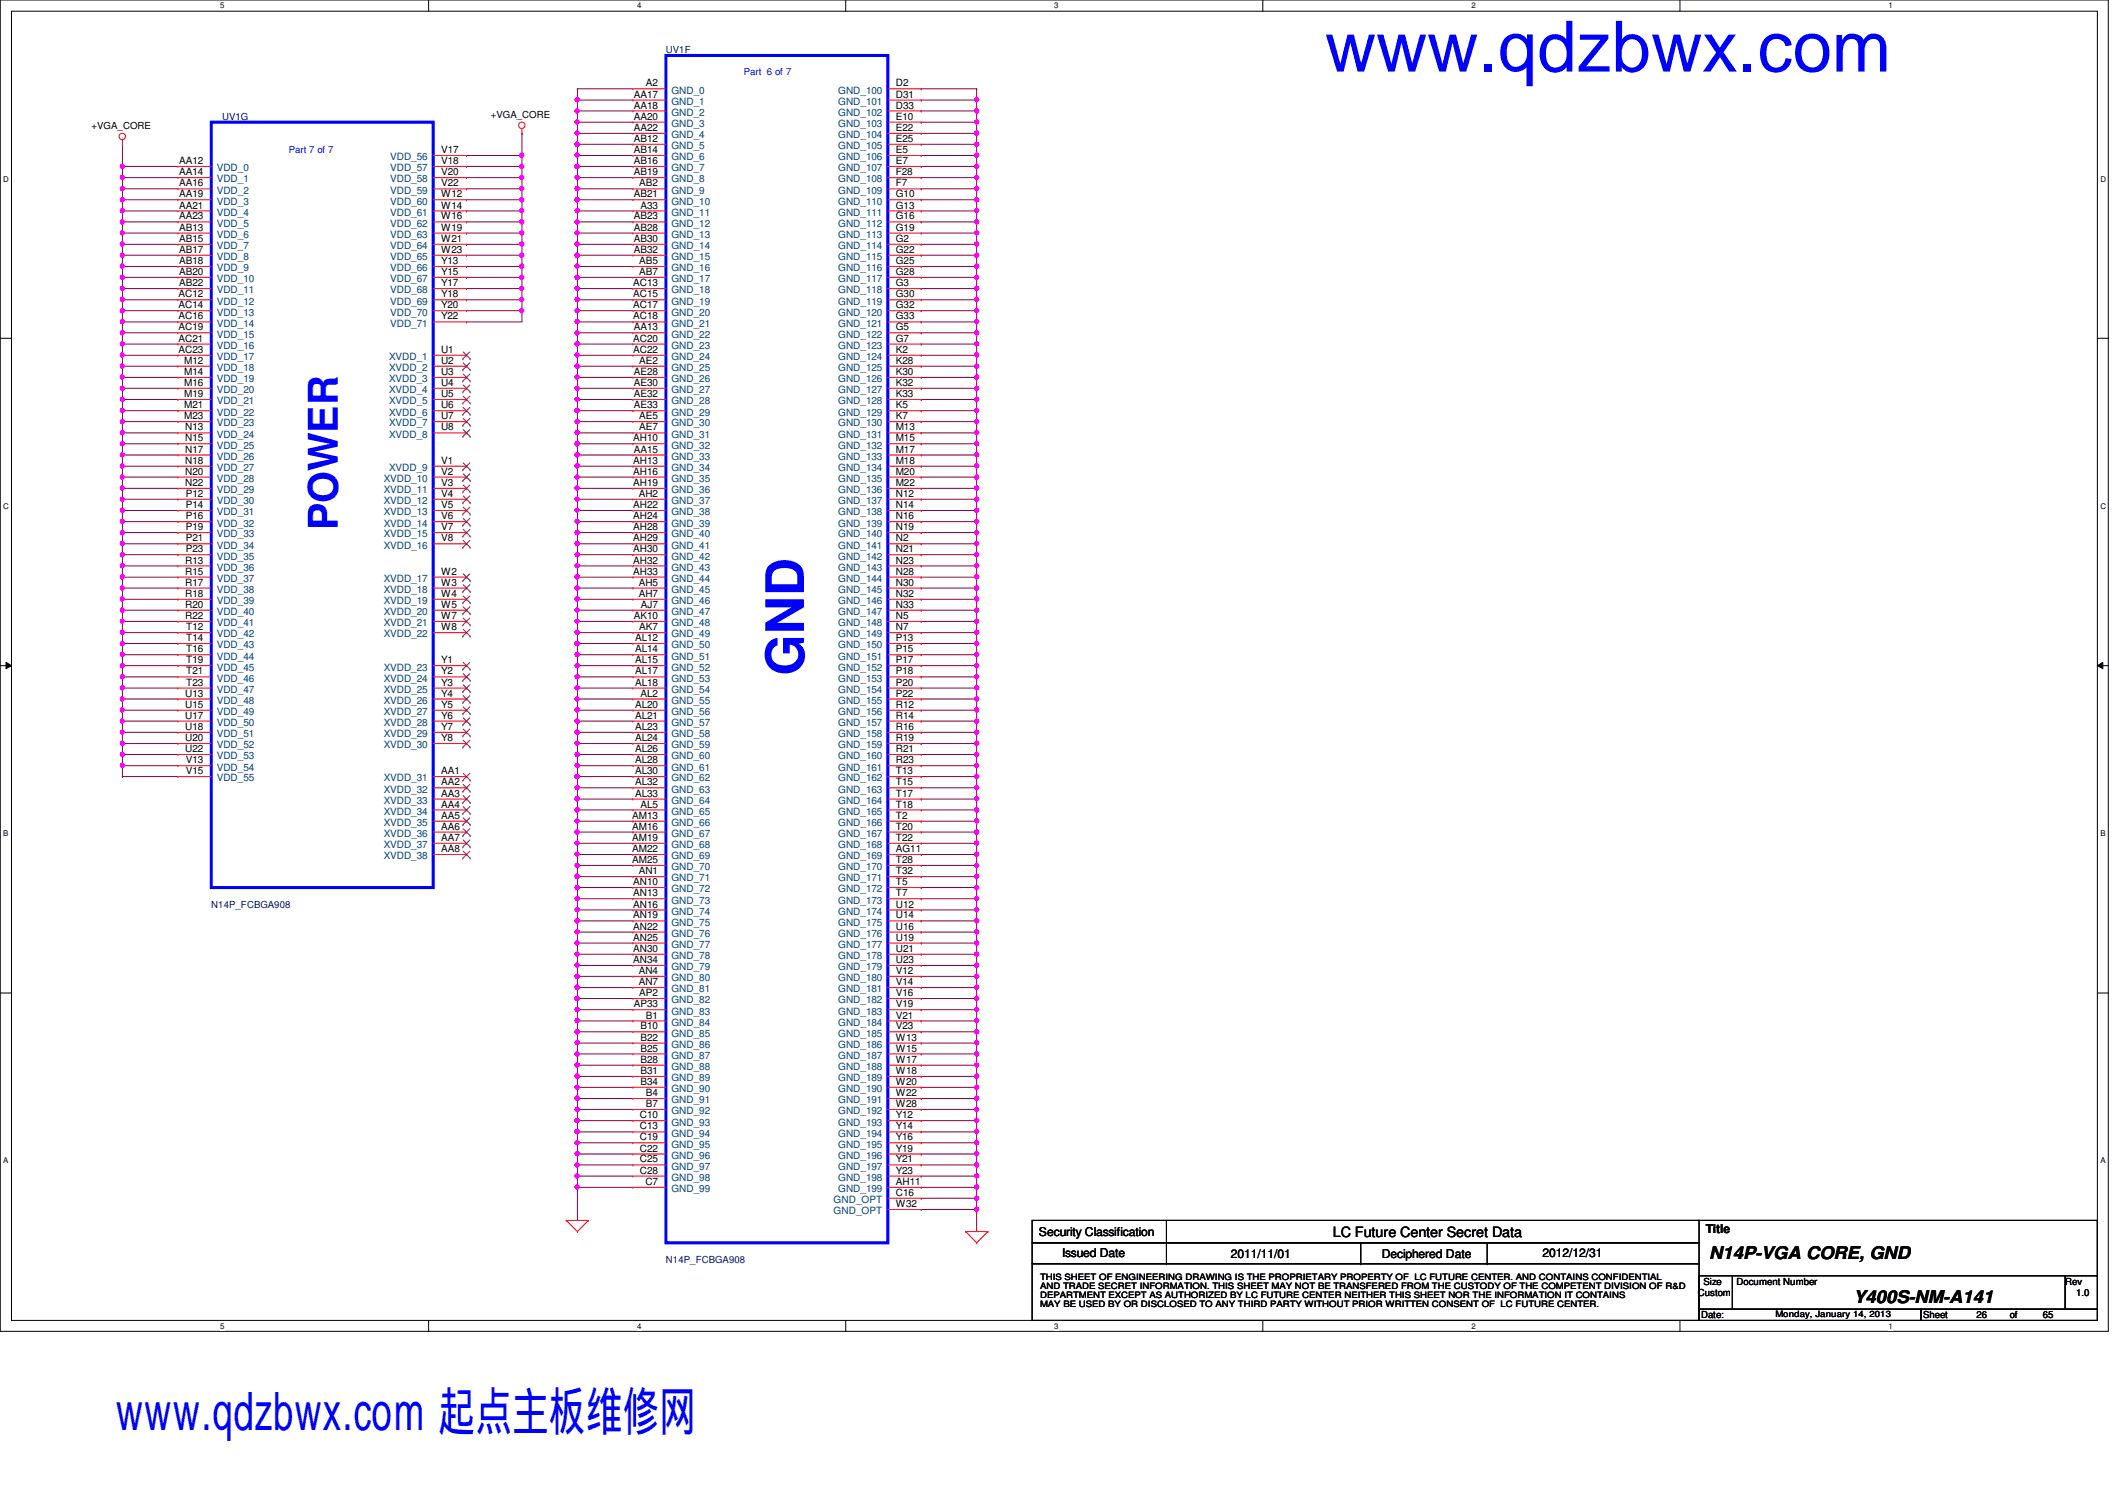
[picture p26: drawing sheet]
<svg xmlns="http://www.w3.org/2000/svg" width="297mm" height="210mm" viewBox="0 0 297 210" stroke-linecap="round" stroke-linejoin="round" font-family="sans-serif">
<defs><g id="words">
<text font-size="9.9" fill="#00f" x="185" y="10">www.qdzbwx.com</text>
<g font-size="7.4" fill="#00f">
<text x="112.3" y="94.4" transform="rotate(-90 112.3 94.4)">GND</text>
<text x="16.1" y="199.8">www.qdzbwx.com 起点主板维修网</text>
</g>
<text font-size="5.7" fill="#00f" x="47.2" y="74.1" transform="rotate(-90 47.2 74.1)">POWER</text>
<g font-size="2.5">
<text x="238.7" y="175.8">N14P-VGA CORE, GND</text>
<text x="258.8" y="182">Y400S-NM-A141</text>
</g>
<text font-size="2" x="186.1" y="172.7">LC Future Center Secret Data</text>
<g font-size="1.7">
<text x="145.1" y="172.6">Security Classification</text>
<text x="238.2" y="172.2">Title</text>
<text x="148.3" y="175.6">Issued Date</text>
<text x="171.9" y="175.7">2011/11/01</text>
<text x="193" y="175.7">Deciphered Date</text>
<text x="215.4" y="175.6">2012/12/31</text>
</g>
<g font-size="1.4" fill="#000080">
<text x="93" y="7.5">UV1F</text>
<text x="31" y="16.7">UV1G</text>
<text x="29.5" y="126.7">N14P_FCBGA908</text>
<text x="93" y="176.3">N14P_FCBGA908</text>
</g>
<g font-size="1.4" fill="#00f">
<text x="103.9" y="10.5">Part 6 of 7</text>
<text x="40.3" y="21.4">Part 7 of 7</text>
</g>
<g font-size="1.4">
<text x="12.8" y="18">+VGA_CORE</text>
<text x="68.5" y="16.4">+VGA_CORE</text>
<text x="88.5" y="13.6">AA17</text>
<text x="88.5" y="15.2">AA18</text>
<text x="88.5" y="16.7">AA20</text>
<text x="90.2" y="12.1">A2</text>
<text x="125.1" y="12.1">D2</text>
<text x="125.1" y="13.6">D31</text>
<text x="125.1" y="15.2">D33</text>
<text x="125.1" y="16.7">E10</text>
<text x="25" y="22.9">AA12</text>
<text x="61.6" y="21.4">V17</text>
<text x="61.6" y="22.9">V18</text>
<text x="88.5" y="18.3">AA22</text>
<text x="88.5" y="19.8">AB12</text>
<text x="88.5" y="21.4">AB14</text>
<text x="88.5" y="22.9">AB16</text>
<text x="125.1" y="18.3">E22</text>
<text x="125.1" y="19.8">E25</text>
<text x="125.1" y="21.4">E5</text>
<text x="125.1" y="22.9">E7</text>
<text x="25" y="24.5">AA14</text>
<text x="25" y="26">AA16</text>
<text x="25" y="27.6">AA19</text>
<text x="25" y="29.1">AA21</text>
<text x="61.6" y="24.5">V20</text>
<text x="61.6" y="26">V22</text>
<text x="61.6" y="27.6">W12</text>
<text x="61.6" y="29.1">W14</text>
<text x="88.5" y="24.5">AB19</text>
<text x="88.5" y="27.6">AB21</text>
<text x="89.3" y="26">AB2</text>
<text x="89.4" y="29.1">A33</text>
<text x="125.1" y="24.5">F28</text>
<text x="125.1" y="26">F7</text>
<text x="125.1" y="27.6">G10</text>
<text x="125.1" y="29.1">G13</text>
<text x="25" y="30.6">AA23</text>
<text x="25" y="32.2">AB13</text>
<text x="25" y="33.8">AB15</text>
<text x="25" y="35.3">AB17</text>
<text x="61.6" y="30.6">W16</text>
<text x="61.6" y="32.2">W19</text>
<text x="61.6" y="33.8">W21</text>
<text x="61.6" y="35.3">W23</text>
<text x="88.5" y="30.6">AB23</text>
<text x="88.5" y="32.2">AB28</text>
<text x="88.5" y="33.8">AB30</text>
<text x="88.5" y="35.3">AB32</text>
<text x="125.1" y="30.6">G16</text>
<text x="125.1" y="32.2">G19</text>
<text x="125.1" y="33.8">G2</text>
<text x="125.1" y="35.3">G22</text>
<text x="24.9" y="41.5">AC12</text>
<text x="25" y="36.9">AB18</text>
<text x="25" y="38.4">AB20</text>
<text x="25" y="40">AB22</text>
<text x="61.6" y="36.9">Y13</text>
<text x="61.6" y="38.4">Y15</text>
<text x="61.6" y="40">Y17</text>
<text x="61.6" y="41.5">Y18</text>
<text x="88.4" y="40">AC13</text>
<text x="88.4" y="41.5">AC15</text>
<text x="89.3" y="36.9">AB5</text>
<text x="89.3" y="38.4">AB7</text>
<text x="125.1" y="36.9">G25</text>
<text x="125.1" y="38.4">G28</text>
<text x="125.1" y="40">G3</text>
<text x="125.1" y="41.5">G30</text>
<text x="24.9" y="43.1">AC14</text>
<text x="24.9" y="44.6">AC16</text>
<text x="24.9" y="46.1">AC19</text>
<text x="24.9" y="47.7">AC21</text>
<text x="61.6" y="43.1">Y20</text>
<text x="61.6" y="44.6">Y22</text>
<text x="88.4" y="43.1">AC17</text>
<text x="88.4" y="44.6">AC18</text>
<text x="88.4" y="47.7">AC20</text>
<text x="88.5" y="46.1">AA13</text>
<text x="125.1" y="43.1">G32</text>
<text x="125.1" y="44.6">G33</text>
<text x="125.1" y="46.1">G5</text>
<text x="125.1" y="47.7">G7</text>
<text x="24.9" y="49.3">AC23</text>
<text x="25.7" y="50.8">M12</text>
<text x="25.7" y="52.4">M14</text>
<text x="25.7" y="53.9">M16</text>
<text x="61.6" y="49.3">U1</text>
<text x="61.6" y="50.8">U2</text>
<text x="61.6" y="52.4">U3</text>
<text x="61.6" y="53.9">U4</text>
<text x="88.4" y="49.3">AC22</text>
<text x="88.5" y="52.4">AE28</text>
<text x="88.5" y="53.9">AE30</text>
<text x="89.3" y="50.8">AE2</text>
<text x="125.1" y="49.3">K2</text>
<text x="125.1" y="50.8">K28</text>
<text x="125.1" y="52.4">K30</text>
<text x="125.1" y="53.9">K32</text>
<text x="25.7" y="55.5">M19</text>
<text x="25.7" y="57">M21</text>
<text x="25.7" y="58.5">M23</text>
<text x="61.6" y="55.5">U5</text>
<text x="61.6" y="57">U6</text>
<text x="61.6" y="58.5">U7</text>
<text x="88.5" y="55.5">AE32</text>
<text x="88.5" y="57">AE33</text>
<text x="89.3" y="58.5">AE5</text>
<text x="125.1" y="55.5">K33</text>
<text x="125.1" y="57">K5</text>
<text x="125.1" y="58.5">K7</text>
<text x="25.9" y="60.1">N13</text>
<text x="25.9" y="61.6">N15</text>
<text x="25.9" y="63.2">N17</text>
<text x="25.9" y="64.8">N18</text>
<text x="61.6" y="60.1">U8</text>
<text x="61.6" y="64.8">V1</text>
<text x="88.4" y="61.6">AH10</text>
<text x="88.4" y="64.8">AH13</text>
<text x="88.5" y="63.2">AA15</text>
<text x="89.3" y="60.1">AE7</text>
<text x="125.1" y="60.1">M13</text>
<text x="125.1" y="61.6">M15</text>
<text x="125.1" y="63.2">M17</text>
<text x="125.1" y="64.8">M18</text>
<text x="25.9" y="66.3">N20</text>
<text x="25.9" y="67.9">N22</text>
<text x="25.9" y="69.4">P12</text>
<text x="25.9" y="71">P14</text>
<text x="61.6" y="66.3">V2</text>
<text x="61.6" y="67.9">V3</text>
<text x="61.6" y="69.4">V4</text>
<text x="61.6" y="71">V5</text>
<text x="88.4" y="66.3">AH16</text>
<text x="88.4" y="67.9">AH19</text>
<text x="88.4" y="71">AH22</text>
<text x="89.2" y="69.4">AH2</text>
<text x="125.1" y="66.3">M20</text>
<text x="125.1" y="67.9">M22</text>
<text x="125.1" y="69.4">N12</text>
<text x="125.1" y="71">N14</text>
<text x="25.9" y="72.5">P16</text>
<text x="25.9" y="74">P19</text>
<text x="25.9" y="75.6">P21</text>
<text x="25.9" y="77.1">P23</text>
<text x="61.6" y="72.5">V6</text>
<text x="61.6" y="74">V7</text>
<text x="61.6" y="75.6">V8</text>
<text x="88.4" y="72.5">AH24</text>
<text x="88.4" y="74">AH28</text>
<text x="88.4" y="75.6">AH29</text>
<text x="88.4" y="77.1">AH30</text>
<text x="125.1" y="72.5">N16</text>
<text x="125.1" y="74">N19</text>
<text x="125.1" y="75.6">N2</text>
<text x="125.1" y="77.1">N21</text>
<text x="25.9" y="78.7">R13</text>
<text x="25.9" y="80.3">R15</text>
<text x="25.9" y="81.8">R17</text>
<text x="25.9" y="83.4">R18</text>
<text x="61.6" y="80.3">W2</text>
<text x="61.6" y="81.8">W3</text>
<text x="61.6" y="83.4">W4</text>
<text x="88.4" y="78.7">AH32</text>
<text x="88.4" y="80.3">AH33</text>
<text x="89.2" y="81.8">AH5</text>
<text x="89.2" y="83.4">AH7</text>
<text x="125.1" y="78.7">N23</text>
<text x="125.1" y="80.3">N28</text>
<text x="125.1" y="81.8">N30</text>
<text x="125.1" y="83.4">N32</text>
<text x="25.9" y="84.9">R20</text>
<text x="25.9" y="86.4">R22</text>
<text x="26" y="88">T12</text>
<text x="26" y="89.5">T14</text>
<text x="61.6" y="84.9">W5</text>
<text x="61.6" y="86.4">W7</text>
<text x="61.6" y="88">W8</text>
<text x="88.5" y="86.4">AK10</text>
<text x="88.7" y="89.5">AL12</text>
<text x="89.3" y="88">AK7</text>
<text x="89.5" y="84.9">AJ7</text>
<text x="125.1" y="84.9">N33</text>
<text x="125.1" y="86.4">N5</text>
<text x="125.1" y="88">N7</text>
<text x="125.1" y="89.5">P13</text>
<text x="26" y="91.1">T16</text>
<text x="26" y="92.6">T19</text>
<text x="26" y="94.2">T21</text>
<text x="26" y="95.8">T23</text>
<text x="61.6" y="92.6">Y1</text>
<text x="61.6" y="94.2">Y2</text>
<text x="61.6" y="95.8">Y3</text>
<text x="88.7" y="91.1">AL14</text>
<text x="88.7" y="92.6">AL15</text>
<text x="88.7" y="94.2">AL17</text>
<text x="88.7" y="95.8">AL18</text>
<text x="125.1" y="91.1">P15</text>
<text x="125.1" y="92.6">P17</text>
<text x="125.1" y="94.2">P18</text>
<text x="125.1" y="95.8">P20</text>
<text x="25.9" y="97.3">U13</text>
<text x="25.9" y="98.8">U15</text>
<text x="25.9" y="100.4">U17</text>
<text x="25.9" y="101.9">U18</text>
<text x="61.6" y="97.3">Y4</text>
<text x="61.6" y="98.8">Y5</text>
<text x="61.6" y="100.4">Y6</text>
<text x="61.6" y="101.9">Y7</text>
<text x="88.7" y="98.8">AL20</text>
<text x="88.7" y="100.4">AL21</text>
<text x="88.7" y="101.9">AL23</text>
<text x="89.4" y="97.3">AL2</text>
<text x="125.1" y="97.3">P22</text>
<text x="125.1" y="98.8">R12</text>
<text x="125.1" y="100.4">R14</text>
<text x="125.1" y="101.9">R16</text>
<text x="25.9" y="103.5">U20</text>
<text x="25.9" y="105">U22</text>
<text x="25.9" y="106.6">V13</text>
<text x="61.6" y="103.5">Y8</text>
<text x="88.7" y="103.5">AL24</text>
<text x="88.7" y="105">AL26</text>
<text x="88.7" y="106.6">AL28</text>
<text x="125.1" y="103.5">R19</text>
<text x="125.1" y="105">R21</text>
<text x="125.1" y="106.6">R23</text>
<text x="25.9" y="108.1">V15</text>
<text x="61.6" y="108.1">AA1</text>
<text x="61.6" y="109.7">AA2</text>
<text x="61.6" y="111.3">AA3</text>
<text x="61.6" y="112.8">AA4</text>
<text x="88.7" y="108.1">AL30</text>
<text x="88.7" y="109.7">AL32</text>
<text x="88.7" y="111.3">AL33</text>
<text x="89.4" y="112.8">AL5</text>
<text x="125.1" y="108.1">T13</text>
<text x="125.1" y="109.7">T15</text>
<text x="125.1" y="111.3">T17</text>
<text x="125.1" y="112.8">T18</text>
<text x="61.6" y="114.3">AA5</text>
<text x="61.6" y="115.9">AA6</text>
<text x="61.6" y="117.4">AA7</text>
<text x="61.6" y="119">AA8</text>
<text x="88.3" y="114.3">AM13</text>
<text x="88.3" y="115.9">AM16</text>
<text x="88.3" y="117.4">AM19</text>
<text x="88.3" y="119">AM22</text>
<text x="125.1" y="114.3">T2</text>
<text x="125.1" y="115.9">T20</text>
<text x="125.1" y="117.4">T22</text>
<text x="125.1" y="119">AG11</text>
<text x="88.3" y="120.5">AM25</text>
<text x="88.4" y="123.6">AN10</text>
<text x="88.4" y="125.2">AN13</text>
<text x="89.2" y="122.1">AN1</text>
<text x="125.1" y="120.5">T28</text>
<text x="125.1" y="122.1">T32</text>
<text x="125.1" y="123.6">T5</text>
<text x="125.1" y="125.2">T7</text>
<text x="88.4" y="126.7">AN16</text>
<text x="88.4" y="128.3">AN19</text>
<text x="88.4" y="129.8">AN22</text>
<text x="88.4" y="131.4">AN25</text>
<text x="125.1" y="126.7">U12</text>
<text x="125.1" y="128.3">U14</text>
<text x="125.1" y="129.8">U16</text>
<text x="125.1" y="131.4">U19</text>
<text x="88.4" y="132.9">AN30</text>
<text x="88.4" y="134.5">AN34</text>
<text x="89.2" y="136">AN4</text>
<text x="89.2" y="137.6">AN7</text>
<text x="125.1" y="132.9">U21</text>
<text x="125.1" y="134.5">U23</text>
<text x="125.1" y="136">V12</text>
<text x="125.1" y="137.6">V14</text>
<text x="88.5" y="140.7">AP33</text>
<text x="89.3" y="139.1">AP2</text>
<text x="89.4" y="143.8">B10</text>
<text x="90.2" y="142.2">B1</text>
<text x="125.1" y="139.1">V16</text>
<text x="125.1" y="140.7">V19</text>
<text x="125.1" y="142.2">V21</text>
<text x="125.1" y="143.8">V23</text>
<text x="89.4" y="145.3">B22</text>
<text x="89.4" y="146.9">B25</text>
<text x="89.4" y="148.4">B28</text>
<text x="89.4" y="150">B31</text>
<text x="125.1" y="145.3">W13</text>
<text x="125.1" y="146.9">W15</text>
<text x="125.1" y="148.4">W17</text>
<text x="125.1" y="150">W18</text>
<text x="89.4" y="151.5">B34</text>
<text x="90.2" y="153.1">B4</text>
<text x="90.2" y="154.6">B7</text>
<text x="125.1" y="151.5">W20</text>
<text x="125.1" y="153.1">W22</text>
<text x="125.1" y="154.6">W28</text>
<text x="89.4" y="156.2">C10</text>
<text x="89.4" y="157.7">C13</text>
<text x="89.4" y="159.3">C19</text>
<text x="89.4" y="160.8">C22</text>
<text x="125.1" y="156.2">Y12</text>
<text x="125.1" y="157.7">Y14</text>
<text x="125.1" y="159.3">Y16</text>
<text x="125.1" y="160.8">Y19</text>
<text x="89.4" y="162.3">C25</text>
<text x="89.4" y="163.9">C28</text>
<text x="90.1" y="165.5">C7</text>
<text x="125.1" y="162.3">Y21</text>
<text x="125.1" y="163.9">Y23</text>
<text x="125.1" y="165.5">AH11</text>
<text x="125.1" y="167">C16</text>
<text x="125.1" y="168.6">W32</text>
<text x="237.9" y="179.4">Size</text>
<text x="242.5" y="179.4">Document Number</text>
<text x="288.4" y="179.4">Rev</text>
<text x="237.1" y="181">Custom</text>
<text x="237.6" y="184.1">Date:</text>
<text x="268.6" y="184.1">Sheet</text>
<text x="276" y="184.1">26</text>
<text x="280.7" y="184.1">of</text>
<text x="285.3" y="184.1">65</text>
<text x="289.9" y="181">1.0</text>
</g>
<g font-size="1.4" fill="#004080">
<text x="93.8" y="13.1">GND_0</text>
<text x="93.8" y="14.6">GND_1</text>
<text x="93.8" y="16.2">GND_2</text>
<text x="93.8" y="17.7">GND_3</text>
<text x="117" y="13.1">GND_100</text>
<text x="117" y="14.6">GND_101</text>
<text x="117" y="16.2">GND_102</text>
<text x="117" y="17.7">GND_103</text>
<text x="30.3" y="23.9">VDD_0</text>
<text x="54.5" y="22.4">VDD_56</text>
<text x="54.5" y="23.9">VDD_57</text>
<text x="93.8" y="19.3">GND_4</text>
<text x="93.8" y="20.8">GND_5</text>
<text x="93.8" y="22.4">GND_6</text>
<text x="93.8" y="23.9">GND_7</text>
<text x="117" y="19.3">GND_104</text>
<text x="117" y="20.8">GND_105</text>
<text x="117" y="22.4">GND_106</text>
<text x="117" y="23.9">GND_107</text>
<text x="30.3" y="25.5">VDD_1</text>
<text x="30.3" y="27.1">VDD_2</text>
<text x="30.3" y="28.6">VDD_3</text>
<text x="54.5" y="25.5">VDD_58</text>
<text x="54.5" y="27.1">VDD_59</text>
<text x="54.5" y="28.6">VDD_60</text>
<text x="93.8" y="25.5">GND_8</text>
<text x="93.8" y="27.1">GND_9</text>
<text x="93.8" y="28.6">GND_10</text>
<text x="117" y="25.5">GND_108</text>
<text x="117" y="27.1">GND_109</text>
<text x="117" y="28.6">GND_110</text>
<text x="30.3" y="30.1">VDD_4</text>
<text x="30.3" y="31.7">VDD_5</text>
<text x="30.3" y="33.2">VDD_6</text>
<text x="30.3" y="34.8">VDD_7</text>
<text x="54.5" y="30.1">VDD_61</text>
<text x="54.5" y="31.7">VDD_62</text>
<text x="54.5" y="33.2">VDD_63</text>
<text x="54.5" y="34.8">VDD_64</text>
<text x="93.8" y="30.1">GND_11</text>
<text x="93.8" y="31.7">GND_12</text>
<text x="93.8" y="33.2">GND_13</text>
<text x="93.8" y="34.8">GND_14</text>
<text x="117" y="30.1">GND_111</text>
<text x="117" y="31.7">GND_112</text>
<text x="117" y="33.2">GND_113</text>
<text x="117" y="34.8">GND_114</text>
<text x="30.3" y="36.3">VDD_8</text>
<text x="30.3" y="37.9">VDD_9</text>
<text x="30.3" y="39.4">VDD_10</text>
<text x="30.3" y="41">VDD_11</text>
<text x="54.5" y="36.3">VDD_65</text>
<text x="54.5" y="37.9">VDD_66</text>
<text x="54.5" y="39.4">VDD_67</text>
<text x="54.5" y="41">VDD_68</text>
<text x="93.8" y="36.3">GND_15</text>
<text x="93.8" y="37.9">GND_16</text>
<text x="93.8" y="39.4">GND_17</text>
<text x="93.8" y="41">GND_18</text>
<text x="117" y="36.3">GND_115</text>
<text x="117" y="37.9">GND_116</text>
<text x="117" y="39.4">GND_117</text>
<text x="117" y="41">GND_118</text>
<text x="30.3" y="42.5">VDD_12</text>
<text x="30.3" y="44.1">VDD_13</text>
<text x="30.3" y="45.6">VDD_14</text>
<text x="30.3" y="47.2">VDD_15</text>
<text x="54.5" y="42.5">VDD_69</text>
<text x="54.5" y="44.1">VDD_70</text>
<text x="54.5" y="45.6">VDD_71</text>
<text x="93.8" y="42.5">GND_19</text>
<text x="93.8" y="44.1">GND_20</text>
<text x="93.8" y="45.6">GND_21</text>
<text x="93.8" y="47.2">GND_22</text>
<text x="117" y="42.5">GND_119</text>
<text x="117" y="44.1">GND_120</text>
<text x="117" y="45.6">GND_121</text>
<text x="117" y="47.2">GND_122</text>
<text x="30.3" y="48.7">VDD_16</text>
<text x="30.3" y="50.3">VDD_17</text>
<text x="30.3" y="51.8">VDD_18</text>
<text x="30.3" y="53.4">VDD_19</text>
<text x="54.4" y="50.3">XVDD_1</text>
<text x="54.4" y="51.8">XVDD_2</text>
<text x="54.4" y="53.4">XVDD_3</text>
<text x="93.8" y="48.7">GND_23</text>
<text x="93.8" y="50.3">GND_24</text>
<text x="93.8" y="51.8">GND_25</text>
<text x="93.8" y="53.4">GND_26</text>
<text x="117" y="48.7">GND_123</text>
<text x="117" y="50.3">GND_124</text>
<text x="117" y="51.8">GND_125</text>
<text x="117" y="53.4">GND_126</text>
<text x="30.3" y="54.9">VDD_20</text>
<text x="30.3" y="56.5">VDD_21</text>
<text x="30.3" y="58">VDD_22</text>
<text x="30.3" y="59.6">VDD_23</text>
<text x="54.4" y="54.9">XVDD_4</text>
<text x="54.4" y="56.5">XVDD_5</text>
<text x="54.4" y="58">XVDD_6</text>
<text x="54.4" y="59.6">XVDD_7</text>
<text x="93.8" y="54.9">GND_27</text>
<text x="93.8" y="56.5">GND_28</text>
<text x="93.8" y="58">GND_29</text>
<text x="93.8" y="59.6">GND_30</text>
<text x="117" y="54.9">GND_127</text>
<text x="117" y="56.5">GND_128</text>
<text x="117" y="58">GND_129</text>
<text x="117" y="59.6">GND_130</text>
<text x="30.3" y="61.1">VDD_24</text>
<text x="30.3" y="62.7">VDD_25</text>
<text x="30.3" y="64.2">VDD_26</text>
<text x="30.3" y="65.8">VDD_27</text>
<text x="54.4" y="61.1">XVDD_8</text>
<text x="54.4" y="65.8">XVDD_9</text>
<text x="93.8" y="61.1">GND_31</text>
<text x="93.8" y="62.7">GND_32</text>
<text x="93.8" y="64.2">GND_33</text>
<text x="93.8" y="65.8">GND_34</text>
<text x="117" y="61.1">GND_131</text>
<text x="117" y="62.7">GND_132</text>
<text x="117" y="64.2">GND_133</text>
<text x="117" y="65.8">GND_134</text>
<text x="30.3" y="67.3">VDD_28</text>
<text x="30.3" y="68.9">VDD_29</text>
<text x="30.3" y="70.4">VDD_30</text>
<text x="30.3" y="72">VDD_31</text>
<text x="53.6" y="67.3">XVDD_10</text>
<text x="53.6" y="68.9">XVDD_11</text>
<text x="53.6" y="70.4">XVDD_12</text>
<text x="53.6" y="72">XVDD_13</text>
<text x="93.8" y="67.3">GND_35</text>
<text x="93.8" y="68.9">GND_36</text>
<text x="93.8" y="70.4">GND_37</text>
<text x="93.8" y="72">GND_38</text>
<text x="117" y="67.3">GND_135</text>
<text x="117" y="68.9">GND_136</text>
<text x="117" y="70.4">GND_137</text>
<text x="117" y="72">GND_138</text>
<text x="30.3" y="73.5">VDD_32</text>
<text x="30.3" y="75.1">VDD_33</text>
<text x="30.3" y="76.6">VDD_34</text>
<text x="53.6" y="73.5">XVDD_14</text>
<text x="53.6" y="75.1">XVDD_15</text>
<text x="53.6" y="76.6">XVDD_16</text>
<text x="93.8" y="73.5">GND_39</text>
<text x="93.8" y="75.1">GND_40</text>
<text x="93.8" y="76.6">GND_41</text>
<text x="117" y="73.5">GND_139</text>
<text x="117" y="75.1">GND_140</text>
<text x="117" y="76.6">GND_141</text>
<text x="30.3" y="78.1">VDD_35</text>
<text x="30.3" y="79.7">VDD_36</text>
<text x="30.3" y="81.3">VDD_37</text>
<text x="30.3" y="82.8">VDD_38</text>
<text x="53.6" y="81.3">XVDD_17</text>
<text x="53.6" y="82.8">XVDD_18</text>
<text x="93.8" y="78.1">GND_42</text>
<text x="93.8" y="79.7">GND_43</text>
<text x="93.8" y="81.3">GND_44</text>
<text x="93.8" y="82.8">GND_45</text>
<text x="117" y="78.1">GND_142</text>
<text x="117" y="79.7">GND_143</text>
<text x="117" y="81.3">GND_144</text>
<text x="117" y="82.8">GND_145</text>
<text x="30.3" y="84.4">VDD_39</text>
<text x="30.3" y="85.9">VDD_40</text>
<text x="30.3" y="87.5">VDD_41</text>
<text x="30.3" y="89">VDD_42</text>
<text x="53.6" y="84.4">XVDD_19</text>
<text x="53.6" y="85.9">XVDD_20</text>
<text x="53.6" y="87.5">XVDD_21</text>
<text x="53.6" y="89">XVDD_22</text>
<text x="93.8" y="84.4">GND_46</text>
<text x="93.8" y="85.9">GND_47</text>
<text x="93.8" y="87.5">GND_48</text>
<text x="93.8" y="89">GND_49</text>
<text x="117" y="84.4">GND_146</text>
<text x="117" y="85.9">GND_147</text>
<text x="117" y="87.5">GND_148</text>
<text x="117" y="89">GND_149</text>
<text x="30.3" y="90.6">VDD_43</text>
<text x="30.3" y="92.1">VDD_44</text>
<text x="30.3" y="93.6">VDD_45</text>
<text x="30.3" y="95.2">VDD_46</text>
<text x="53.6" y="93.6">XVDD_23</text>
<text x="53.6" y="95.2">XVDD_24</text>
<text x="93.8" y="90.6">GND_50</text>
<text x="93.8" y="92.1">GND_51</text>
<text x="93.8" y="93.6">GND_52</text>
<text x="93.8" y="95.2">GND_53</text>
<text x="117" y="90.6">GND_150</text>
<text x="117" y="92.1">GND_151</text>
<text x="117" y="93.6">GND_152</text>
<text x="117" y="95.2">GND_153</text>
<text x="30.3" y="96.8">VDD_47</text>
<text x="30.3" y="98.3">VDD_48</text>
<text x="30.3" y="99.9">VDD_49</text>
<text x="30.3" y="101.4">VDD_50</text>
<text x="53.6" y="96.8">XVDD_25</text>
<text x="53.6" y="98.3">XVDD_26</text>
<text x="53.6" y="99.9">XVDD_27</text>
<text x="53.6" y="101.4">XVDD_28</text>
<text x="93.8" y="96.8">GND_54</text>
<text x="93.8" y="98.3">GND_55</text>
<text x="93.8" y="99.9">GND_56</text>
<text x="93.8" y="101.4">GND_57</text>
<text x="117" y="96.8">GND_154</text>
<text x="117" y="98.3">GND_155</text>
<text x="117" y="99.9">GND_156</text>
<text x="117" y="101.4">GND_157</text>
<text x="30.3" y="103">VDD_51</text>
<text x="30.3" y="104.5">VDD_52</text>
<text x="30.3" y="106">VDD_53</text>
<text x="30.3" y="107.6">VDD_54</text>
<text x="53.6" y="103">XVDD_29</text>
<text x="53.6" y="104.5">XVDD_30</text>
<text x="93.8" y="103">GND_58</text>
<text x="93.8" y="104.5">GND_59</text>
<text x="93.8" y="106">GND_60</text>
<text x="93.8" y="107.6">GND_61</text>
<text x="117" y="103">GND_158</text>
<text x="117" y="104.5">GND_159</text>
<text x="117" y="106">GND_160</text>
<text x="117" y="107.6">GND_161</text>
<text x="30.3" y="109.1">VDD_55</text>
<text x="53.6" y="109.1">XVDD_31</text>
<text x="53.6" y="110.7">XVDD_32</text>
<text x="53.6" y="112.3">XVDD_33</text>
<text x="53.6" y="113.8">XVDD_34</text>
<text x="93.8" y="109.1">GND_62</text>
<text x="93.8" y="110.7">GND_63</text>
<text x="93.8" y="112.3">GND_64</text>
<text x="93.8" y="113.8">GND_65</text>
<text x="117" y="109.1">GND_162</text>
<text x="117" y="110.7">GND_163</text>
<text x="117" y="112.3">GND_164</text>
<text x="117" y="113.8">GND_165</text>
<text x="53.6" y="115.4">XVDD_35</text>
<text x="53.6" y="116.9">XVDD_36</text>
<text x="53.6" y="118.4">XVDD_37</text>
<text x="93.8" y="115.4">GND_66</text>
<text x="93.8" y="116.9">GND_67</text>
<text x="93.8" y="118.4">GND_68</text>
<text x="117" y="115.4">GND_166</text>
<text x="117" y="116.9">GND_167</text>
<text x="117" y="118.4">GND_168</text>
<text x="53.6" y="120">XVDD_38</text>
<text x="93.8" y="120">GND_69</text>
<text x="93.8" y="121.5">GND_70</text>
<text x="93.8" y="123.1">GND_71</text>
<text x="93.8" y="124.6">GND_72</text>
<text x="117" y="120">GND_169</text>
<text x="117" y="121.5">GND_170</text>
<text x="117" y="123.1">GND_171</text>
<text x="117" y="124.6">GND_172</text>
<text x="93.8" y="126.2">GND_73</text>
<text x="93.8" y="127.8">GND_74</text>
<text x="93.8" y="129.3">GND_75</text>
<text x="93.8" y="130.9">GND_76</text>
<text x="117" y="126.2">GND_173</text>
<text x="117" y="127.8">GND_174</text>
<text x="117" y="129.3">GND_175</text>
<text x="117" y="130.9">GND_176</text>
<text x="93.8" y="132.4">GND_77</text>
<text x="93.8" y="133.9">GND_78</text>
<text x="93.8" y="135.5">GND_79</text>
<text x="93.8" y="137">GND_80</text>
<text x="117" y="132.4">GND_177</text>
<text x="117" y="133.9">GND_178</text>
<text x="117" y="135.5">GND_179</text>
<text x="117" y="137">GND_180</text>
<text x="93.8" y="138.6">GND_81</text>
<text x="93.8" y="140.1">GND_82</text>
<text x="93.8" y="141.7">GND_83</text>
<text x="93.8" y="143.3">GND_84</text>
<text x="117" y="138.6">GND_181</text>
<text x="117" y="140.1">GND_182</text>
<text x="117" y="141.7">GND_183</text>
<text x="117" y="143.3">GND_184</text>
<text x="93.8" y="144.8">GND_85</text>
<text x="93.8" y="146.3">GND_86</text>
<text x="93.8" y="147.9">GND_87</text>
<text x="93.8" y="149.4">GND_88</text>
<text x="117" y="144.8">GND_185</text>
<text x="117" y="146.3">GND_186</text>
<text x="117" y="147.9">GND_187</text>
<text x="117" y="149.4">GND_188</text>
<text x="93.8" y="151">GND_89</text>
<text x="93.8" y="152.5">GND_90</text>
<text x="93.8" y="154.1">GND_91</text>
<text x="93.8" y="155.6">GND_92</text>
<text x="117" y="151">GND_189</text>
<text x="117" y="152.5">GND_190</text>
<text x="117" y="154.1">GND_191</text>
<text x="117" y="155.6">GND_192</text>
<text x="93.8" y="157.2">GND_93</text>
<text x="93.8" y="158.7">GND_94</text>
<text x="93.8" y="160.3">GND_95</text>
<text x="93.8" y="161.8">GND_96</text>
<text x="117" y="157.2">GND_193</text>
<text x="117" y="158.7">GND_194</text>
<text x="117" y="160.3">GND_195</text>
<text x="117" y="161.8">GND_196</text>
<text x="93.8" y="163.4">GND_97</text>
<text x="93.8" y="164.9">GND_98</text>
<text x="93.8" y="166.5">GND_99</text>
<text x="117" y="163.4">GND_197</text>
<text x="117" y="164.9">GND_198</text>
<text x="117" y="166.5">GND_199</text>
<text x="116.4" y="168">GND_OPT</text>
<text x="116.4" y="169.6">GND_OPT</text>
</g>
<g font-size="1.2">
<text x="145.2" y="178.7">THIS SHEET OF ENGINEERING DRAWING IS THE PROPRIETARY PROPERTY OF LC FUTURE CENTER. AND CONTAINS CONFIDENTIAL</text>
<text x="145.2" y="181.3">DEPARTMENT EXCEPT AS AUTHORIZED BY LC FUTURE CENTER NEITHER THIS SHEET NOR THE INFORMATION IT CONTAINS</text>
<text x="145.2" y="182.5">MAY BE USED BY OR DISCLOSED TO ANY THIRD PARTY WITHOUT PRIOR WRITTEN CONSENT OF LC FUTURE CENTER.</text>
<text x="145.2" y="180">AND TRADE SECRET INFORMATION. THIS SHEET MAY NOT BE TRANSFERED FROM THE CUSTODY OF THE COMPETENT DIVISION OF R&amp;D</text>
<text x="247.9" y="184">Monday, January 14, 2013</text>
</g>
<g font-size="1.1">
<text x="30.7" y="1.2">5</text>
<text x="89" y="1.2">4</text>
<text x="147.2" y="1.2">3</text>
<text x="205.5" y="1.2">2</text>
<text x="263.7" y="1.2">1</text>
<text x=".5" y="25.4">D</text>
<text x="293.3" y="25.4">D</text>
<text x=".5" y="71">C</text>
<text x="293.3" y="71">C</text>
<text x=".5" y="116.8">B</text>
<text x="293.3" y="116.8">B</text>
<text x=".5" y="162.5">A</text>
<text x="293.3" y="162.5">A</text>
<text x="30.7" y="185.6">5</text>
<text x="89" y="185.6">4</text>
<text x="147.2" y="185.6">3</text>
<text x="205.5" y="185.6">2</text>
<text x="263.7" y="185.6">1</text>
</g>
</g></defs>
<path d="M0 0h294.4v185.9h-294.4zM1.6 1.6h291.3v182.8h-291.3z" fill="none" stroke="#000" stroke-width=".14"/>
<g fill="#fff">
<path d="M30.7 .2h.6v1.2h-.6z"/>
<path d="M30.7 184.6h.6v1.2h-.6z"/>
</g>
<path d="M59.9 0v1.6M59.9 184.4v1.6" fill="none" stroke="#000" stroke-width=".14"/>
<g fill="#fff">
<path d="M89 .2h.6v1.2h-.6z"/>
<path d="M89 184.6h.6v1.2h-.6z"/>
</g>
<path d="M118.1 0v1.6M118.1 184.4v1.6" fill="none" stroke="#000" stroke-width=".14"/>
<g fill="#fff">
<path d="M147.2 .2h.6v1.2h-.6z"/>
<path d="M147.2 184.6h.6v1.2h-.6z"/>
</g>
<path d="M176.4 0v1.6M176.4 184.4v1.6" fill="none" stroke="#000" stroke-width=".14"/>
<g fill="#fff">
<path d="M205.5 .2h.6v1.2h-.6z"/>
<path d="M205.5 184.6h.6v1.2h-.6z"/>
</g>
<path d="M234.6 0v1.6M234.6 184.4v1.6" fill="none" stroke="#000" stroke-width=".14"/>
<g fill="#fff">
<path d="M263.7 .2h.6v1.2h-.6z"/>
<path d="M263.7 184.6h.6v1.2h-.6z"/>
<path d="M.5 24.4h.7v1.2h-.7z"/>
<path d="M293.3 24.4h.8v1.2h-.8z"/>
<path d="M.5 70.1h.7v1.1h-.7z"/>
<path d="M293.3 70.1h.8v1.1h-.8z"/>
</g>
<path d="M0 47.2h1.6M292.9 47.2h1.6" fill="none" stroke="#000" stroke-width=".14"/>
<g fill="#fff">
<path d="M.5 115.8h.7v1.2h-.7z"/>
<path d="M293.3 115.8h.7v1.2h-.7z"/>
</g>
<path d="M0 93h1.6M.8 92.5l.8 .5-.8 .4zM292.9 93l.8-.5v.9zM292.9 93h1.6" fill="none" stroke="#000" stroke-width=".14"/>
<path d="M.8 92.5l.8 .5-.8 .4zM292.9 93l.8-.5v.9z" fill="#000"/>
<g fill="#fff">
<path d="M.5 161.5h.7v1.2h-.7z"/>
<path d="M293.3 161.5h.7v1.2h-.7z"/>
</g>
<path d="M0 138.7h1.6M292.9 138.7h1.6" fill="none" stroke="#000" stroke-width=".14"/>
<path d="M17.1 79h.1M17.1 79h7.7M17.1 82.1h.1M17.1 80.6h.1M17.1 82.1h7.7M17.1 80.6h7.7" fill="none" stroke="#800040" stroke-width=".14"/>
<circle cx="17.1" cy="79" r=".29" fill="#f0f"/>
<circle cx="17.1" cy="79" r=".29" fill="none" stroke="#f0f" stroke-width=".14"/>
<path d="M17.1 77.5h.1M17.1 77.5h7.7" fill="none" stroke="#800040" stroke-width=".14"/>
<circle cx="17.1" cy="77.5" r=".29" fill="#f0f"/>
<circle cx="17.1" cy="77.5" r=".29" fill="none" stroke="#f0f" stroke-width=".14"/>
<path d="M17.1 75.9h.1M17.1 74.4h.1M17.1 72.9h.1M17.1 75.9h7.7M17.1 74.4h7.7M17.1 72.9h7.7" fill="none" stroke="#800040" stroke-width=".14"/>
<circle cx="17.1" cy="72.8" r=".29" fill="#f0f"/>
<circle cx="17.1" cy="72.8" r=".29" fill="none" stroke="#f0f" stroke-width=".14"/>
<path d="M17.1 71.3h.1M17.1 69.7h.1M17.1 71.3h7.7M17.1 69.7h7.7" fill="none" stroke="#800040" stroke-width=".14"/>
<circle cx="17.1" cy="69.7" r=".29" fill="#f0f"/>
<circle cx="17.1" cy="69.7" r=".29" fill="none" stroke="#f0f" stroke-width=".14"/>
<path d="M17.1 68.2h.1M17.1 68.2h7.7" fill="none" stroke="#800040" stroke-width=".14"/>
<circle cx="17.1" cy="68.2" r=".29" fill="#f0f"/>
<circle cx="17.1" cy="68.2" r=".29" fill="none" stroke="#f0f" stroke-width=".14"/>
<path d="M17.1 66.6h.1M17.1 66.6h7.7" fill="none" stroke="#800040" stroke-width=".14"/>
<circle cx="17.1" cy="66.6" r=".29" fill="#f0f"/>
<circle cx="17.1" cy="66.6" r=".29" fill="none" stroke="#f0f" stroke-width=".14"/>
<path d="M17.1 65.1h.1M17.1 63.5h.1M17.1 62h.1M17.1 60.5h.1M17.1 72.9h.1M17.1 65.1h7.7M17.1 63.5h7.7M17.1 62h7.7M17.1 60.5h7.7M17.1 60.5v1.5M17.1 72.9v1.5" fill="none" stroke="#800040" stroke-width=".14"/>
<circle cx="17.1" cy="60.4" r=".29" fill="#f0f"/>
<circle cx="17.1" cy="60.4" r=".29" fill="none" stroke="#f0f" stroke-width=".14"/>
<path d="M17.1 80.6h.1M17.1 80.6v1.5" fill="none" stroke="#800040" stroke-width=".14"/>
<circle cx="17.1" cy="80.6" r=".29" fill="#f0f"/>
<circle cx="17.1" cy="80.6" r=".29" fill="none" stroke="#f0f" stroke-width=".14"/>
<path d="M17.1 62h.1M17.1 62v1.5" fill="none" stroke="#800040" stroke-width=".14"/>
<circle cx="17.1" cy="62" r=".29" fill="#f0f"/>
<circle cx="17.1" cy="62" r=".29" fill="none" stroke="#f0f" stroke-width=".14"/>
<path d="M17.1 66.6h.1M17.1 71.3h.1M17.1 66.6v1.6M17.1 71.3v1.6" fill="none" stroke="#800040" stroke-width=".14"/>
<circle cx="17.1" cy="71.3" r=".29" fill="#f0f"/>
<circle cx="17.1" cy="71.3" r=".29" fill="none" stroke="#f0f" stroke-width=".14"/>
<path d="M17.1 74.4h.1M17.1 74.4v1.5" fill="none" stroke="#800040" stroke-width=".14"/>
<circle cx="17.1" cy="74.4" r=".29" fill="#f0f"/>
<circle cx="17.1" cy="74.4" r=".29" fill="none" stroke="#f0f" stroke-width=".14"/>
<path d="M17.1 75.9h.1M17.1 75.9v1.6" fill="none" stroke="#800040" stroke-width=".14"/>
<circle cx="17.1" cy="75.9" r=".29" fill="#f0f"/>
<circle cx="17.1" cy="75.9" r=".29" fill="none" stroke="#f0f" stroke-width=".14"/>
<path d="M17.1 77.5h.1M17.1 79h.1M17.1 69.7h.1M17.1 65.1h.1M17.1 65.1v1.5M17.1 69.7v1.6M17.1 77.5v3.1" fill="none" stroke="#800040" stroke-width=".14"/>
<circle cx="17.1" cy="65.1" r=".29" fill="#f0f"/>
<circle cx="17.1" cy="65.1" r=".29" fill="none" stroke="#f0f" stroke-width=".14"/>
<path d="M17.1 58.9h.1M17.1 58.9v1.6" fill="none" stroke="#800040" stroke-width=".14"/>
<circle cx="17.1" cy="58.9" r=".29" fill="#f0f"/>
<circle cx="17.1" cy="58.9" r=".29" fill="none" stroke="#f0f" stroke-width=".14"/>
<path d="M17.1 63.5h.1M17.1 63.5v1.6" fill="none" stroke="#800040" stroke-width=".14"/>
<circle cx="17.1" cy="63.5" r=".29" fill="#f0f"/>
<circle cx="17.1" cy="63.5" r=".29" fill="none" stroke="#f0f" stroke-width=".14"/>
<path d="M17.1 68.2h.1M17.1 68.2v1.5M17.1 106.9h.1M17.1 106.9h7.7" fill="none" stroke="#800040" stroke-width=".14"/>
<circle cx="17.1" cy="106.9" r=".29" fill="#f0f"/>
<circle cx="17.1" cy="106.9" r=".29" fill="none" stroke="#f0f" stroke-width=".14"/>
<path d="M17.1 105.4h.1M17.1 105.4v1.5" fill="none" stroke="#800040" stroke-width=".14"/>
<circle cx="17.1" cy="105.4" r=".29" fill="#f0f"/>
<circle cx="17.1" cy="105.4" r=".29" fill="none" stroke="#f0f" stroke-width=".14"/>
<path d="M17.1 58.9h.1M17.1 57.4h.1M17.1 58.9h7.7M17.1 57.4h7.7" fill="none" stroke="#800040" stroke-width=".14"/>
<circle cx="17.1" cy="57.3" r=".29" fill="#f0f"/>
<circle cx="17.1" cy="57.3" r=".29" fill="none" stroke="#f0f" stroke-width=".14"/>
<g fill="none" stroke="#800040" stroke-width=".14">
<path d="M17.1 55.8h.1M17.1 54.2h.1M17.1 52.7h.1M17.1 51.1h.1M17.1 49.6h.1M17.1 48h.1M17.1 46.5h.1M17.1 55.8h7.7M17.1 54.2h7.7M17.1 52.7h7.7M17.1 51.1h7.7M17.1 49.6h7.7"/>
<path d="M17.1 48h7.7M17.1 46.5h7.7"/>
</g>
<circle cx="17.1" cy="46.5" r=".29" fill="#f0f"/>
<circle cx="17.1" cy="46.5" r=".29" fill="none" stroke="#f0f" stroke-width=".14"/>
<path d="M17.1 45h.1M17.1 45h7.7" fill="none" stroke="#800040" stroke-width=".14"/>
<circle cx="17.1" cy="44.9" r=".29" fill="#f0f"/>
<circle cx="17.1" cy="44.9" r=".29" fill="none" stroke="#f0f" stroke-width=".14"/>
<g fill="none" stroke="#800040" stroke-width=".14">
<path d="M17.1 38.7h.1M17.1 37.2h.1M17.1 35.6h.1M17.1 38.7h7.7M17.1 37.2h7.7M17.1 35.6v1.6M17.1 43.4h.1M17.1 41.9h.1M17.1 40.3h.1M17.1 51.1h.1M17.1 43.4h7.7M17.1 41.9h7.7"/>
<path d="M17.1 40.3h7.7M17.1 51.1v1.6"/>
</g>
<circle cx="17.1" cy="51.1" r=".29" fill="#f0f"/>
<circle cx="17.1" cy="51.1" r=".29" fill="none" stroke="#f0f" stroke-width=".14"/>
<path d="M17.1 52.7h.1M17.1 52.7v1.5" fill="none" stroke="#800040" stroke-width=".14"/>
<circle cx="17.1" cy="52.7" r=".29" fill="#f0f"/>
<circle cx="17.1" cy="52.7" r=".29" fill="none" stroke="#f0f" stroke-width=".14"/>
<path d="M17.1 46.5h.1M17.1 48h.1M17.1 46.5v3.1" fill="none" stroke="#800040" stroke-width=".14"/>
<circle cx="17.1" cy="48" r=".29" fill="#f0f"/>
<circle cx="17.1" cy="48" r=".29" fill="none" stroke="#f0f" stroke-width=".14"/>
<path d="M17.1 37.2h.1M17.1 37.2v1.5" fill="none" stroke="#800040" stroke-width=".14"/>
<circle cx="17.1" cy="37.2" r=".29" fill="#f0f"/>
<circle cx="17.1" cy="37.2" r=".29" fill="none" stroke="#f0f" stroke-width=".14"/>
<path d="M17.1 38.7h.1M17.1 38.7v1.6" fill="none" stroke="#800040" stroke-width=".14"/>
<circle cx="17.1" cy="38.7" r=".29" fill="#f0f"/>
<circle cx="17.1" cy="38.7" r=".29" fill="none" stroke="#f0f" stroke-width=".14"/>
<path d="M17.1 40.3h.1M17.1 40.3v1.6" fill="none" stroke="#800040" stroke-width=".14"/>
<circle cx="17.1" cy="40.3" r=".29" fill="#f0f"/>
<circle cx="17.1" cy="40.3" r=".29" fill="none" stroke="#f0f" stroke-width=".14"/>
<path d="M17.1 54.2h.1M17.1 54.2v1.6" fill="none" stroke="#800040" stroke-width=".14"/>
<circle cx="17.1" cy="54.2" r=".29" fill="#f0f"/>
<circle cx="17.1" cy="54.2" r=".29" fill="none" stroke="#f0f" stroke-width=".14"/>
<path d="M17.1 55.8h.1M17.1 55.8v1.6" fill="none" stroke="#800040" stroke-width=".14"/>
<circle cx="17.1" cy="55.8" r=".29" fill="#f0f"/>
<circle cx="17.1" cy="55.8" r=".29" fill="none" stroke="#f0f" stroke-width=".14"/>
<path d="M17.1 41.9h.1M17.1 41.9v1.5" fill="none" stroke="#800040" stroke-width=".14"/>
<circle cx="17.1" cy="41.8" r=".29" fill="#f0f"/>
<circle cx="17.1" cy="41.8" r=".29" fill="none" stroke="#f0f" stroke-width=".14"/>
<path d="M17.1 43.4h.1M17.1 43.4v1.6" fill="none" stroke="#800040" stroke-width=".14"/>
<circle cx="17.1" cy="43.4" r=".29" fill="#f0f"/>
<circle cx="17.1" cy="43.4" r=".29" fill="none" stroke="#f0f" stroke-width=".14"/>
<path d="M17.1 49.6h.1M17.1 49.6v1.5" fill="none" stroke="#800040" stroke-width=".14"/>
<circle cx="17.1" cy="49.6" r=".29" fill="#f0f"/>
<circle cx="17.1" cy="49.6" r=".29" fill="none" stroke="#f0f" stroke-width=".14"/>
<path d="M17.1 57.4h.1M17.1 45h.1M17.1 45v1.5M17.1 57.4v1.5M17.1 105.4h.1M17.1 103.8h.1M17.1 103.8v1.6M17.1 105.4h7.7" fill="none" stroke="#800040" stroke-width=".14"/>
<circle cx="17.1" cy="103.8" r=".29" fill="#f0f"/>
<circle cx="17.1" cy="103.8" r=".29" fill="none" stroke="#f0f" stroke-width=".14"/>
<path d="M17.1 35.6h.1M17.1 35.6h7.7" fill="none" stroke="#800040" stroke-width=".14"/>
<circle cx="17.1" cy="35.6" r=".29" fill="#f0f"/>
<circle cx="17.1" cy="35.6" r=".29" fill="none" stroke="#f0f" stroke-width=".14"/>
<path d="M17.1 34.1h.1M17.1 32.6h.1M17.1 31h.1M17.1 29.5h.1M17.1 34.1h7.7M17.1 32.6h7.7M17.1 31h7.7M17.1 29.5h7.7M17.1 32.6v1.5" fill="none" stroke="#800040" stroke-width=".14"/>
<circle cx="17.1" cy="32.5" r=".29" fill="#f0f"/>
<circle cx="17.1" cy="32.5" r=".29" fill="none" stroke="#f0f" stroke-width=".14"/>
<path d="M17.1 34.1h.1M17.1 34.1v1.5" fill="none" stroke="#800040" stroke-width=".14"/>
<circle cx="17.1" cy="34.1" r=".29" fill="#f0f"/>
<circle cx="17.1" cy="34.1" r=".29" fill="none" stroke="#f0f" stroke-width=".14"/>
<path d="M17.1 27.9h.1M17.1 27.9v1.6" fill="none" stroke="#800040" stroke-width=".14"/>
<circle cx="17.1" cy="27.9" r=".29" fill="#f0f"/>
<circle cx="17.1" cy="27.9" r=".29" fill="none" stroke="#f0f" stroke-width=".14"/>
<path d="M17.1 29.5h.1M17.1 29.5v1.5" fill="none" stroke="#800040" stroke-width=".14"/>
<circle cx="17.1" cy="29.4" r=".29" fill="#f0f"/>
<circle cx="17.1" cy="29.4" r=".29" fill="none" stroke="#f0f" stroke-width=".14"/>
<path d="M17.1 31h.1M17.1 31v1.6" fill="none" stroke="#800040" stroke-width=".14"/>
<circle cx="17.1" cy="31" r=".29" fill="#f0f"/>
<circle cx="17.1" cy="31" r=".29" fill="none" stroke="#f0f" stroke-width=".14"/>
<path d="M17.1 103.8h.1M17.1 102.3h.1M17.1 103.8h7.7M17.1 102.3v1.5" fill="none" stroke="#800040" stroke-width=".14"/>
<circle cx="17.1" cy="102.3" r=".29" fill="#f0f"/>
<circle cx="17.1" cy="102.3" r=".29" fill="none" stroke="#f0f" stroke-width=".14"/>
<path d="M17.1 27.9h.1M17.1 26.4h.1M17.1 24.8h.1M17.1 23.2h.1M17.1 20.2h.1M17.1 27.9h7.7M17.1 26.4h7.7M17.1 24.8h7.7M17.1 23.2h7.7M17.1 20.2v3M17.1 26.4v1.5" fill="none" stroke="#800040" stroke-width=".14"/>
<circle cx="17.1" cy="26.3" r=".29" fill="#f0f"/>
<circle cx="17.1" cy="26.3" r=".29" fill="none" stroke="#f0f" stroke-width=".14"/>
<path d="M17.1 23.2h.1M17.1 23.2v1.6" fill="none" stroke="#800040" stroke-width=".14"/>
<circle cx="17.1" cy="23.2" r=".29" fill="#f0f"/>
<circle cx="17.1" cy="23.2" r=".29" fill="none" stroke="#f0f" stroke-width=".14"/>
<path d="M17.1 24.8h.1M17.1 24.8v1.6" fill="none" stroke="#800040" stroke-width=".14"/>
<circle cx="17.1" cy="24.8" r=".29" fill="#f0f"/>
<circle cx="17.1" cy="24.8" r=".29" fill="none" stroke="#f0f" stroke-width=".14"/>
<path d="M17.1 102.3h.1M17.1 100.7h.1M17.1 102.3h7.7M17.1 100.7v1.6" fill="none" stroke="#800040" stroke-width=".14"/>
<circle cx="17.1" cy="100.7" r=".29" fill="#f0f"/>
<circle cx="17.1" cy="100.7" r=".29" fill="none" stroke="#f0f" stroke-width=".14"/>
<path d="M17.1 99.2h.1M17.1 99.2v1.5M17.1 100.7h.1M17.1 100.7h7.7" fill="none" stroke="#800040" stroke-width=".14"/>
<circle cx="17.1" cy="99.1" r=".29" fill="#f0f"/>
<circle cx="17.1" cy="99.1" r=".29" fill="none" stroke="#f0f" stroke-width=".14"/>
<path d="M17.1 99.2h.1M17.1 97.6h.1M17.1 99.2h7.7M17.1 97.6v1.6" fill="none" stroke="#800040" stroke-width=".14"/>
<circle cx="17.1" cy="97.6" r=".29" fill="#f0f"/>
<circle cx="17.1" cy="97.6" r=".29" fill="none" stroke="#f0f" stroke-width=".14"/>
<path d="M17.1 97.6h.1M17.1 96.1h.1M17.1 94.5h.1M17.1 93h.1M17.1 97.6h7.7M17.1 96.1h7.7M17.1 94.5h7.7M17.1 93h7.7" fill="none" stroke="#800040" stroke-width=".14"/>
<circle cx="17.1" cy="93" r=".29" fill="#f0f"/>
<circle cx="17.1" cy="93" r=".29" fill="none" stroke="#f0f" stroke-width=".14"/>
<path d="M17.1 91.4h.1M17.1 96.1h.1M17.1 91.4h7.7M17.1 96.1v1.5" fill="none" stroke="#800040" stroke-width=".14"/>
<circle cx="17.1" cy="96" r=".29" fill="#f0f"/>
<circle cx="17.1" cy="96" r=".29" fill="none" stroke="#f0f" stroke-width=".14"/>
<path d="M17.1 89.9h.1M17.1 89.9v1.5" fill="none" stroke="#800040" stroke-width=".14"/>
<circle cx="17.1" cy="89.9" r=".29" fill="#f0f"/>
<circle cx="17.1" cy="89.9" r=".29" fill="none" stroke="#f0f" stroke-width=".14"/>
<path d="M17.1 91.4h.1M17.1 91.4v1.6" fill="none" stroke="#800040" stroke-width=".14"/>
<circle cx="17.1" cy="91.4" r=".29" fill="#f0f"/>
<circle cx="17.1" cy="91.4" r=".29" fill="none" stroke="#f0f" stroke-width=".14"/>
<path d="M17.1 93h.1M17.1 94.5h.1M17.1 93v3.1" fill="none" stroke="#800040" stroke-width=".14"/>
<circle cx="17.1" cy="94.5" r=".29" fill="#f0f"/>
<circle cx="17.1" cy="94.5" r=".29" fill="none" stroke="#f0f" stroke-width=".14"/>
<path d="M17.1 89.9h.1M17.1 88.3h.1M17.1 86.8h.1M17.1 85.2h.1M17.1 83.7h.1M17.1 82.1h.1M17.1 89.9h7.7M17.1 88.3h7.7M17.1 86.8h7.7M17.1 85.2h7.7M17.1 83.7h7.7M17.1 82.1v1.6" fill="none" stroke="#800040" stroke-width=".14"/>
<circle cx="17.1" cy="82.1" r=".29" fill="#f0f"/>
<circle cx="17.1" cy="82.1" r=".29" fill="none" stroke="#f0f" stroke-width=".14"/>
<path d="M17.1 83.7h.1M17.1 83.7v1.5" fill="none" stroke="#800040" stroke-width=".14"/>
<circle cx="17.1" cy="83.6" r=".29" fill="#f0f"/>
<circle cx="17.1" cy="83.6" r=".29" fill="none" stroke="#f0f" stroke-width=".14"/>
<path d="M17.1 85.2h.1M17.1 85.2v1.6" fill="none" stroke="#800040" stroke-width=".14"/>
<circle cx="17.1" cy="85.2" r=".29" fill="#f0f"/>
<circle cx="17.1" cy="85.2" r=".29" fill="none" stroke="#f0f" stroke-width=".14"/>
<path d="M17.1 86.8h.1M17.1 86.8v1.5" fill="none" stroke="#800040" stroke-width=".14"/>
<circle cx="17.1" cy="86.8" r=".29" fill="#f0f"/>
<circle cx="17.1" cy="86.8" r=".29" fill="none" stroke="#f0f" stroke-width=".14"/>
<path d="M17.1 88.3h.1M17.1 88.3v1.6" fill="none" stroke="#800040" stroke-width=".14"/>
<circle cx="17.1" cy="88.3" r=".29" fill="#f0f"/>
<circle cx="17.1" cy="88.3" r=".29" fill="none" stroke="#f0f" stroke-width=".14"/>
<path d="M17.1 108.5h.1M17.1 106.9h.1M17.1 108.5h7.7M17.1 106.9v1.6M128.6 124h.1M128.6 125.5h.1M128.6 127.1h.1M128.6 124h7.8M128.6 125.5h7.8M128.6 127.1h7.8" fill="none" stroke="#800040" stroke-width=".14"/>
<circle cx="136.4" cy="127" r=".3" fill="#f0f"/>
<circle cx="136.4" cy="127" r=".3" fill="none" stroke="#f0f" stroke-width=".14"/>
<path d="M128.6 128.6h.1M128.6 128.6h7.8" fill="none" stroke="#800040" stroke-width=".14"/>
<circle cx="136.4" cy="128.6" r=".3" fill="#f0f"/>
<circle cx="136.4" cy="128.6" r=".3" fill="none" stroke="#f0f" stroke-width=".14"/>
<path d="M128.6 130.2h.1M128.6 131.7h.1M128.6 133.3h.1M128.6 130.2h7.8M128.6 131.7h7.8M136.4 131.7h.1M136.4 131.7v1.6h-7.8" fill="none" stroke="#800040" stroke-width=".14"/>
<circle cx="136.4" cy="131.7" r=".3" fill="#f0f"/>
<circle cx="136.4" cy="131.7" r=".3" fill="none" stroke="#f0f" stroke-width=".14"/>
<path d="M136.4 130.2h.1M136.4 130.2v1.5" fill="none" stroke="#800040" stroke-width=".14"/>
<circle cx="136.4" cy="130.1" r=".3" fill="#f0f"/>
<circle cx="136.4" cy="130.1" r=".3" fill="none" stroke="#f0f" stroke-width=".14"/>
<path d="M80.6 110h.1M80.6 111.6h.1M80.6 110h7.8M80.6 111.6h7.8M136.4 128.6h.1M136.4 128.6v1.6" fill="none" stroke="#800040" stroke-width=".14"/>
<circle cx="80.6" cy="111.5" r=".3" fill="#f0f"/>
<circle cx="80.6" cy="111.5" r=".3" fill="none" stroke="#f0f" stroke-width=".14"/>
<path d="M80.6 116.2h.1M80.6 116.2h7.8" fill="none" stroke="#800040" stroke-width=".14"/>
<circle cx="80.6" cy="116.2" r=".3" fill="#f0f"/>
<circle cx="80.6" cy="116.2" r=".3" fill="none" stroke="#f0f" stroke-width=".14"/>
<path d="M80.6 117.8h.1M80.6 117.8h7.8" fill="none" stroke="#800040" stroke-width=".14"/>
<circle cx="80.6" cy="117.7" r=".29" fill="#f0f"/>
<circle cx="80.6" cy="117.7" r=".29" fill="none" stroke="#f0f" stroke-width=".14"/>
<path d="M80.6 113.1h.1M80.6 113.1h7.8" fill="none" stroke="#800040" stroke-width=".14"/>
<circle cx="80.6" cy="113.1" r=".3" fill="#f0f"/>
<circle cx="80.6" cy="113.1" r=".3" fill="none" stroke="#f0f" stroke-width=".14"/>
<path d="M80.6 114.7h.1M80.6 114.7h7.8M80.6 122.4h.1M80.6 122.4h7.8" fill="none" stroke="#800040" stroke-width=".14"/>
<circle cx="80.6" cy="122.4" r=".3" fill="#f0f"/>
<circle cx="80.6" cy="122.4" r=".3" fill="none" stroke="#f0f" stroke-width=".14"/>
<path d="M80.6 124h.1M80.6 124h7.8" fill="none" stroke="#800040" stroke-width=".14"/>
<circle cx="80.6" cy="123.9" r=".3" fill="#f0f"/>
<circle cx="80.6" cy="123.9" r=".3" fill="none" stroke="#f0f" stroke-width=".14"/>
<path d="M80.6 119.3h.1M80.6 119.3h7.8" fill="none" stroke="#800040" stroke-width=".14"/>
<circle cx="80.6" cy="119.3" r=".3" fill="#f0f"/>
<circle cx="80.6" cy="119.3" r=".3" fill="none" stroke="#f0f" stroke-width=".14"/>
<path d="M80.6 120.9h.1M80.6 120.9h7.8" fill="none" stroke="#800040" stroke-width=".14"/>
<circle cx="80.6" cy="120.9" r=".3" fill="#f0f"/>
<circle cx="80.6" cy="120.9" r=".3" fill="none" stroke="#f0f" stroke-width=".14"/>
<path d="M80.6 106.9h.1M80.6 106.9h7.8" fill="none" stroke="#800040" stroke-width=".14"/>
<circle cx="80.6" cy="106.9" r=".3" fill="#f0f"/>
<circle cx="80.6" cy="106.9" r=".3" fill="none" stroke="#f0f" stroke-width=".14"/>
<path d="M80.6 108.5h.1M80.6 108.5h7.8" fill="none" stroke="#800040" stroke-width=".14"/>
<circle cx="80.6" cy="108.5" r=".3" fill="#f0f"/>
<circle cx="80.6" cy="108.5" r=".3" fill="none" stroke="#f0f" stroke-width=".14"/>
<path d="M80.6 110h.1M80.6 110v1.6" fill="none" stroke="#800040" stroke-width=".14"/>
<circle cx="80.6" cy="110" r=".29" fill="#f0f"/>
<circle cx="80.6" cy="110" r=".29" fill="none" stroke="#f0f" stroke-width=".14"/>
<path d="M80.6 114.7h.1M80.6 114.7v1.5" fill="none" stroke="#800040" stroke-width=".14"/>
<circle cx="80.6" cy="114.6" r=".3" fill="#f0f"/>
<circle cx="80.6" cy="114.6" r=".3" fill="none" stroke="#f0f" stroke-width=".14"/>
<path d="M80.6 12.4h.1M80.6 12.4v1.6M80.6 12.4h7.8M80.6 117.8h.1M80.6 106.9h.1M80.6 111.6h.1M80.6 106.9v1.6M80.6 111.6v1.5M80.6 117.8v1.5" fill="none" stroke="#800040" stroke-width=".14"/>
<circle cx="80.6" cy="111.5" r=".3" fill="#f0f"/>
<circle cx="80.6" cy="111.5" r=".3" fill="none" stroke="#f0f" stroke-width=".14"/>
<path d="M80.6 113.1h.1M80.6 113.1v1.6M80.6 124h.1M80.6 124v1.5" fill="none" stroke="#800040" stroke-width=".14"/>
<circle cx="80.6" cy="113.1" r=".3" fill="#f0f"/>
<circle cx="80.6" cy="113.1" r=".3" fill="none" stroke="#f0f" stroke-width=".14"/>
<g fill="none" stroke="#800040" stroke-width=".14">
<path d="M128.6 26.4h.1M128.6 27.9h.1M128.6 29.5h.1M128.6 31h.1M128.6 32.6h.1M128.6 34.1h.1M128.6 35.6h.1M128.6 27.9h7.8M128.6 29.5h7.8M128.6 31h7.8M128.6 32.6h7.8M128.6 34.1h7.8"/>
<path d="M128.6 35.6h7.8M136.4 24.8h.1M136.4 24.8v1.6h-7.8M80.6 119.3h.1M80.6 119.3v3.1M80.6 120.9h.1"/>
</g>
<circle cx="136.4" cy="24.8" r=".29" fill="#f0f"/>
<circle cx="136.4" cy="24.8" r=".29" fill="none" stroke="#f0f" stroke-width=".14"/>
<path d="M136.4 29.5h.1M136.4 29.5v1.5" fill="none" stroke="#800040" stroke-width=".14"/>
<circle cx="136.4" cy="29.4" r=".3" fill="#f0f"/>
<circle cx="136.4" cy="29.4" r=".3" fill="none" stroke="#f0f" stroke-width=".14"/>
<path d="M136.4 27.9h.1M136.4 27.9v1.6" fill="none" stroke="#800040" stroke-width=".14"/>
<circle cx="136.4" cy="27.9" r=".3" fill="#f0f"/>
<circle cx="136.4" cy="27.9" r=".3" fill="none" stroke="#f0f" stroke-width=".14"/>
<path d="M136.4 31h.1M136.4 31v1.6" fill="none" stroke="#800040" stroke-width=".14"/>
<circle cx="136.4" cy="31" r=".3" fill="#f0f"/>
<circle cx="136.4" cy="31" r=".3" fill="none" stroke="#f0f" stroke-width=".14"/>
<path d="M136.4 32.6h.1M136.4 32.6v1.5" fill="none" stroke="#800040" stroke-width=".14"/>
<circle cx="136.4" cy="32.5" r=".29" fill="#f0f"/>
<circle cx="136.4" cy="32.5" r=".29" fill="none" stroke="#f0f" stroke-width=".14"/>
<path d="M136.4 34.1h.1M136.4 34.1v1.5" fill="none" stroke="#800040" stroke-width=".14"/>
<circle cx="136.4" cy="34.1" r=".3" fill="#f0f"/>
<circle cx="136.4" cy="34.1" r=".3" fill="none" stroke="#f0f" stroke-width=".14"/>
<path d="M80.6 17.1h.1M80.6 18.6h.1M80.6 17.1h7.8M80.6 18.6v1.6M128.6 14h.1M128.6 14h7.8" fill="none" stroke="#800040" stroke-width=".14"/>
<circle cx="136.4" cy="13.9" r=".3" fill="#f0f"/>
<circle cx="136.4" cy="13.9" r=".3" fill="none" stroke="#f0f" stroke-width=".14"/>
<path d="M136.4 168.9h.1M136.4 168.9v3.1" fill="none" stroke="#800040" stroke-width=".14"/>
<circle cx="136.4" cy="168.9" r=".3" fill="#f0f"/>
<circle cx="136.4" cy="168.9" r=".3" fill="none" stroke="#f0f" stroke-width=".14"/>
<path d="M128.6 134.8h.1M128.6 136.4h.1M128.6 134.8h7.8M128.6 136.4h7.8" fill="none" stroke="#800040" stroke-width=".14"/>
<circle cx="136.4" cy="136.4" r=".3" fill="#f0f"/>
<circle cx="136.4" cy="136.4" r=".3" fill="none" stroke="#f0f" stroke-width=".14"/>
<path d="M128.6 137.9h.1M128.6 139.4h.1M128.6 137.9h7.8M128.6 139.4h7.8M128.6 141h.1M128.6 142.6h.1M128.6 144.1h.1M128.6 141h7.8M128.6 142.6h7.8M136.4 142.6h.1M136.4 142.6v1.5h-7.8" fill="none" stroke="#800040" stroke-width=".14"/>
<circle cx="136.4" cy="142.5" r=".3" fill="#f0f"/>
<circle cx="136.4" cy="142.5" r=".3" fill="none" stroke="#f0f" stroke-width=".14"/>
<path d="M136.4 134.8h.1M136.4 134.8v1.6" fill="none" stroke="#800040" stroke-width=".14"/>
<circle cx="136.4" cy="134.8" r=".3" fill="#f0f"/>
<circle cx="136.4" cy="134.8" r=".3" fill="none" stroke="#f0f" stroke-width=".14"/>
<path d="M136.4 141h.1M136.4 141v1.6" fill="none" stroke="#800040" stroke-width=".14"/>
<circle cx="136.4" cy="141" r=".29" fill="#f0f"/>
<circle cx="136.4" cy="141" r=".29" fill="none" stroke="#f0f" stroke-width=".14"/>
<path d="M128.6 37.2h.1M128.6 38.7h.1M128.6 37.2h7.8M128.6 38.7h7.8M128.6 40.3h.1M128.6 41.9h.1M128.6 40.3h7.8M128.6 41.9h7.8" fill="none" stroke="#800040" stroke-width=".14"/>
<circle cx="136.4" cy="41.8" r=".3" fill="#f0f"/>
<circle cx="136.4" cy="41.8" r=".3" fill="none" stroke="#f0f" stroke-width=".14"/>
<path d="M128.6 43.4h.1M128.6 45h.1M128.6 46.5h.1M128.6 43.4h7.8M128.6 46.5h7.8M136.4 41.9h.1M136.4 43.4h.1M136.4 41.9v3.1h-7.8" fill="none" stroke="#800040" stroke-width=".14"/>
<circle cx="136.4" cy="43.4" r=".3" fill="#f0f"/>
<circle cx="136.4" cy="43.4" r=".3" fill="none" stroke="#f0f" stroke-width=".14"/>
<path d="M136.4 45h.1M136.4 45v1.5" fill="none" stroke="#800040" stroke-width=".14"/>
<circle cx="136.4" cy="44.9" r=".3" fill="#f0f"/>
<circle cx="136.4" cy="44.9" r=".3" fill="none" stroke="#f0f" stroke-width=".14"/>
<path d="M136.4 38.7h.1M136.4 38.7v1.6" fill="none" stroke="#800040" stroke-width=".14"/>
<circle cx="136.4" cy="38.7" r=".3" fill="#f0f"/>
<circle cx="136.4" cy="38.7" r=".3" fill="none" stroke="#f0f" stroke-width=".14"/>
<path d="M80.6 128.6h.1M80.6 128.6h7.8" fill="none" stroke="#800040" stroke-width=".14"/>
<circle cx="80.6" cy="128.6" r=".3" fill="#f0f"/>
<circle cx="80.6" cy="128.6" r=".3" fill="none" stroke="#f0f" stroke-width=".14"/>
<path d="M80.6 130.2h.1M80.6 130.2h7.8" fill="none" stroke="#800040" stroke-width=".14"/>
<circle cx="80.6" cy="130.1" r=".3" fill="#f0f"/>
<circle cx="80.6" cy="130.1" r=".3" fill="none" stroke="#f0f" stroke-width=".14"/>
<path d="M80.6 134.8h.1M80.6 134.8h7.8" fill="none" stroke="#800040" stroke-width=".14"/>
<circle cx="80.6" cy="134.8" r=".3" fill="#f0f"/>
<circle cx="80.6" cy="134.8" r=".3" fill="none" stroke="#f0f" stroke-width=".14"/>
<path d="M80.6 136.4h.1M80.6 136.4h7.8" fill="none" stroke="#800040" stroke-width=".14"/>
<circle cx="80.6" cy="136.4" r=".3" fill="#f0f"/>
<circle cx="80.6" cy="136.4" r=".3" fill="none" stroke="#f0f" stroke-width=".14"/>
<path d="M80.6 131.7h.1M80.6 131.7h7.8" fill="none" stroke="#800040" stroke-width=".14"/>
<circle cx="80.6" cy="131.7" r=".3" fill="#f0f"/>
<circle cx="80.6" cy="131.7" r=".3" fill="none" stroke="#f0f" stroke-width=".14"/>
<path d="M80.6 133.3h.1M80.6 133.3h7.8" fill="none" stroke="#800040" stroke-width=".14"/>
<circle cx="80.6" cy="133.2" r=".29" fill="#f0f"/>
<circle cx="80.6" cy="133.2" r=".29" fill="none" stroke="#f0f" stroke-width=".14"/>
<path d="M80.6 137.9h.1M80.6 137.9h7.8M80.6 141h.1M80.6 142.6h.1M80.6 141h7.8M80.6 142.6h7.8" fill="none" stroke="#800040" stroke-width=".14"/>
<circle cx="80.6" cy="137.9" r=".3" fill="#f0f"/>
<circle cx="80.6" cy="137.9" r=".3" fill="none" stroke="#f0f" stroke-width=".14"/>
<path d="M80.6 139.4h.1M80.6 139.4h7.8" fill="none" stroke="#800040" stroke-width=".14"/>
<circle cx="80.6" cy="139.4" r=".3" fill="#f0f"/>
<circle cx="80.6" cy="139.4" r=".3" fill="none" stroke="#f0f" stroke-width=".14"/>
<path d="M80.6 125.5h.1M80.6 125.5h7.8" fill="none" stroke="#800040" stroke-width=".14"/>
<circle cx="80.6" cy="125.5" r=".29" fill="#f0f"/>
<circle cx="80.6" cy="125.5" r=".29" fill="none" stroke="#f0f" stroke-width=".14"/>
<path d="M80.6 127.1h.1M80.6 127.1h7.8" fill="none" stroke="#800040" stroke-width=".14"/>
<circle cx="80.6" cy="127" r=".3" fill="#f0f"/>
<circle cx="80.6" cy="127" r=".3" fill="none" stroke="#f0f" stroke-width=".14"/>
<path d="M80.6 142.6h.1M80.6 142.6v1.5" fill="none" stroke="#800040" stroke-width=".14"/>
<circle cx="80.6" cy="142.5" r=".3" fill="#f0f"/>
<circle cx="80.6" cy="142.5" r=".3" fill="none" stroke="#f0f" stroke-width=".14"/>
<path d="M80.6 133.3h.1M80.6 130.2h.1M80.6 136.4h.1M80.6 130.2v1.5M80.6 133.3v1.5M80.6 136.4v1.5" fill="none" stroke="#800040" stroke-width=".14"/>
<circle cx="80.6" cy="136.4" r=".3" fill="#f0f"/>
<circle cx="80.6" cy="136.4" r=".3" fill="none" stroke="#f0f" stroke-width=".14"/>
<path d="M80.6 127.1h.1M80.6 125.5h.1M80.6 134.8h.1M80.6 131.7h.1M80.6 137.9h.1M80.6 125.5v3.1M80.6 131.7v1.6M80.6 134.8v1.6M80.6 137.9v1.5" fill="none" stroke="#800040" stroke-width=".14"/>
<circle cx="80.6" cy="137.9" r=".3" fill="#f0f"/>
<circle cx="80.6" cy="137.9" r=".3" fill="none" stroke="#f0f" stroke-width=".14"/>
<path d="M80.6 139.4h.1M80.6 139.4v1.6" fill="none" stroke="#800040" stroke-width=".14"/>
<circle cx="80.6" cy="139.4" r=".3" fill="#f0f"/>
<circle cx="80.6" cy="139.4" r=".3" fill="none" stroke="#f0f" stroke-width=".14"/>
<path d="M80.6 18.6h.1M80.6 18.6h7.8" fill="none" stroke="#800040" stroke-width=".14"/>
<circle cx="80.6" cy="18.6" r=".3" fill="#f0f"/>
<circle cx="80.6" cy="18.6" r=".3" fill="none" stroke="#f0f" stroke-width=".14"/>
<g fill="none" stroke="#800040" stroke-width=".14">
<path d="M128.6 15.5h.1M136.4 14h.1M136.4 14v1.5h-7.8M128.6 48h.1M128.6 49.6h.1M128.6 51.1h.1M128.6 52.7h.1M128.6 54.2h.1M128.6 55.8h.1M128.6 57.4h.1M128.6 48h7.8M128.6 51.1h7.8"/>
<path d="M128.6 52.7h7.8M128.6 54.2h7.8M128.6 55.8h7.8M128.6 57.4h7.8M136.4 48h.1M136.4 48v1.6h-7.8"/>
</g>
<circle cx="136.4" cy="48" r=".29" fill="#f0f"/>
<circle cx="136.4" cy="48" r=".29" fill="none" stroke="#f0f" stroke-width=".14"/>
<path d="M136.4 55.8h.1M136.4 55.8v1.6" fill="none" stroke="#800040" stroke-width=".14"/>
<circle cx="136.4" cy="55.8" r=".29" fill="#f0f"/>
<circle cx="136.4" cy="55.8" r=".29" fill="none" stroke="#f0f" stroke-width=".14"/>
<path d="M136.4 54.2h.1M136.4 54.2v1.6" fill="none" stroke="#800040" stroke-width=".14"/>
<circle cx="136.4" cy="54.2" r=".3" fill="#f0f"/>
<circle cx="136.4" cy="54.2" r=".3" fill="none" stroke="#f0f" stroke-width=".14"/>
<path d="M136.4 52.7h.1M136.4 52.7v1.5" fill="none" stroke="#800040" stroke-width=".14"/>
<circle cx="136.4" cy="52.7" r=".3" fill="#f0f"/>
<circle cx="136.4" cy="52.7" r=".3" fill="none" stroke="#f0f" stroke-width=".14"/>
<path d="M128.6 145.7h.1M128.6 145.7h7.8" fill="none" stroke="#800040" stroke-width=".14"/>
<circle cx="136.4" cy="145.6" r=".3" fill="#f0f"/>
<circle cx="136.4" cy="145.6" r=".3" fill="none" stroke="#f0f" stroke-width=".14"/>
<path d="M128.6 147.2h.1M128.6 147.2h7.8" fill="none" stroke="#800040" stroke-width=".14"/>
<circle cx="136.4" cy="147.2" r=".3" fill="#f0f"/>
<circle cx="136.4" cy="147.2" r=".3" fill="none" stroke="#f0f" stroke-width=".14"/>
<path d="M128.6 148.8h.1M128.6 150.3h.1M128.6 148.8h7.8M128.6 150.3h7.8" fill="none" stroke="#800040" stroke-width=".14"/>
<circle cx="136.4" cy="150.3" r=".3" fill="#f0f"/>
<circle cx="136.4" cy="150.3" r=".3" fill="none" stroke="#f0f" stroke-width=".14"/>
<path d="M128.6 151.8h.1M128.6 153.4h.1M128.6 151.8h7.8M128.6 153.4h7.8" fill="none" stroke="#800040" stroke-width=".14"/>
<circle cx="136.4" cy="153.4" r=".3" fill="#f0f"/>
<circle cx="136.4" cy="153.4" r=".3" fill="none" stroke="#f0f" stroke-width=".14"/>
<path d="M128.6 154.9h.1M136.4 153.4h.1M136.4 150.3h.1M136.4 153.4v1.5h-7.8M136.4 150.3v1.5" fill="none" stroke="#800040" stroke-width=".14"/>
<circle cx="136.4" cy="151.8" r=".3" fill="#f0f"/>
<circle cx="136.4" cy="151.8" r=".3" fill="none" stroke="#f0f" stroke-width=".14"/>
<path d="M80.6 23.2h.1M80.6 23.2h7.8M136.4 147.2h.1M136.4 147.2v1.6" fill="none" stroke="#800040" stroke-width=".14"/>
<circle cx="80.6" cy="23.2" r=".3" fill="#f0f"/>
<circle cx="80.6" cy="23.2" r=".3" fill="none" stroke="#f0f" stroke-width=".14"/>
<path d="M80.6 24.8h.1M80.6 24.8h7.8" fill="none" stroke="#800040" stroke-width=".14"/>
<circle cx="80.6" cy="24.8" r=".29" fill="#f0f"/>
<circle cx="80.6" cy="24.8" r=".29" fill="none" stroke="#f0f" stroke-width=".14"/>
<path d="M80.6 20.2h.1M80.6 20.2h7.8" fill="none" stroke="#800040" stroke-width=".14"/>
<circle cx="80.6" cy="20.1" r=".3" fill="#f0f"/>
<circle cx="80.6" cy="20.1" r=".3" fill="none" stroke="#f0f" stroke-width=".14"/>
<path d="M80.6 21.7h.1M80.6 21.7h7.8" fill="none" stroke="#800040" stroke-width=".14"/>
<circle cx="80.6" cy="21.7" r=".3" fill="#f0f"/>
<circle cx="80.6" cy="21.7" r=".3" fill="none" stroke="#f0f" stroke-width=".14"/>
<path d="M80.6 21.7h.1M80.6 24.8h.1M80.6 21.7v1.5M80.6 24.8v1.6M80.6 147.2h.1M80.6 147.2h7.8" fill="none" stroke="#800040" stroke-width=".14"/>
<circle cx="80.6" cy="147.2" r=".3" fill="#f0f"/>
<circle cx="80.6" cy="147.2" r=".3" fill="none" stroke="#f0f" stroke-width=".14"/>
<path d="M80.6 148.8h.1M80.6 148.8h7.8" fill="none" stroke="#800040" stroke-width=".14"/>
<circle cx="80.6" cy="148.7" r=".29" fill="#f0f"/>
<circle cx="80.6" cy="148.7" r=".29" fill="none" stroke="#f0f" stroke-width=".14"/>
<path d="M80.6 153.4h.1M80.6 153.4h7.8" fill="none" stroke="#800040" stroke-width=".14"/>
<circle cx="80.6" cy="153.4" r=".3" fill="#f0f"/>
<circle cx="80.6" cy="153.4" r=".3" fill="none" stroke="#f0f" stroke-width=".14"/>
<path d="M80.6 154.9h.1M80.6 150.3h.1M80.6 154.9h7.8M80.6 150.3h7.8" fill="none" stroke="#800040" stroke-width=".14"/>
<circle cx="80.6" cy="150.3" r=".3" fill="#f0f"/>
<circle cx="80.6" cy="150.3" r=".3" fill="none" stroke="#f0f" stroke-width=".14"/>
<path d="M80.6 151.8h.1M80.6 159.6h.1M80.6 151.8h7.8M80.6 159.6h7.8M80.6 161.2h.1M80.6 161.2h7.8" fill="none" stroke="#800040" stroke-width=".14"/>
<circle cx="80.6" cy="161.1" r=".3" fill="#f0f"/>
<circle cx="80.6" cy="161.1" r=".3" fill="none" stroke="#f0f" stroke-width=".14"/>
<path d="M80.6 156.5h.1M80.6 156.5h7.8" fill="none" stroke="#800040" stroke-width=".14"/>
<circle cx="80.6" cy="156.5" r=".29" fill="#f0f"/>
<circle cx="80.6" cy="156.5" r=".29" fill="none" stroke="#f0f" stroke-width=".14"/>
<path d="M80.6 158.1h.1M80.6 158.1h7.8" fill="none" stroke="#800040" stroke-width=".14"/>
<circle cx="80.6" cy="158" r=".3" fill="#f0f"/>
<circle cx="80.6" cy="158" r=".3" fill="none" stroke="#f0f" stroke-width=".14"/>
<path d="M80.6 144.1h.1M80.6 144.1h7.8" fill="none" stroke="#800040" stroke-width=".14"/>
<circle cx="80.6" cy="144.1" r=".3" fill="#f0f"/>
<circle cx="80.6" cy="144.1" r=".3" fill="none" stroke="#f0f" stroke-width=".14"/>
<path d="M80.6 145.7h.1M80.6 145.7h7.8" fill="none" stroke="#800040" stroke-width=".14"/>
<circle cx="80.6" cy="145.6" r=".3" fill="#f0f"/>
<circle cx="80.6" cy="145.6" r=".3" fill="none" stroke="#f0f" stroke-width=".14"/>
<path d="M80.6 145.7h.1M80.6 151.8h.1M80.6 145.7v1.5M80.6 151.8v1.6M80.6 165.8h.1M80.6 165.8v4.6" fill="none" stroke="#800040" stroke-width=".14"/>
<circle cx="80.6" cy="151.8" r=".3" fill="#f0f"/>
<circle cx="80.6" cy="151.8" r=".3" fill="none" stroke="#f0f" stroke-width=".14"/>
<path d="M80.6 154.9h.1M80.6 154.9v1.6" fill="none" stroke="#800040" stroke-width=".14"/>
<circle cx="80.6" cy="154.9" r=".3" fill="#f0f"/>
<circle cx="80.6" cy="154.9" r=".3" fill="none" stroke="#f0f" stroke-width=".14"/>
<path d="M80.6 148.8h.1M80.6 148.8v1.5" fill="none" stroke="#800040" stroke-width=".14"/>
<circle cx="80.6" cy="148.7" r=".29" fill="#f0f"/>
<circle cx="80.6" cy="148.7" r=".29" fill="none" stroke="#f0f" stroke-width=".14"/>
<path d="M80.6 147.2h.1M80.6 153.4h.1M80.6 147.2v1.6M80.6 153.4v1.5" fill="none" stroke="#800040" stroke-width=".14"/>
<circle cx="80.6" cy="153.4" r=".3" fill="#f0f"/>
<circle cx="80.6" cy="153.4" r=".3" fill="none" stroke="#f0f" stroke-width=".14"/>
<path d="M80.6 150.3h.1M80.6 150.3v1.5" fill="none" stroke="#800040" stroke-width=".14"/>
<circle cx="80.6" cy="150.3" r=".3" fill="#f0f"/>
<circle cx="80.6" cy="150.3" r=".3" fill="none" stroke="#f0f" stroke-width=".14"/>
<path d="M80.6 156.5h.1M80.6 156.5v1.6" fill="none" stroke="#800040" stroke-width=".14"/>
<circle cx="80.6" cy="156.5" r=".29" fill="#f0f"/>
<circle cx="80.6" cy="156.5" r=".29" fill="none" stroke="#f0f" stroke-width=".14"/>
<path d="M80.6 158.1h.1M80.6 158.1v1.5" fill="none" stroke="#800040" stroke-width=".14"/>
<circle cx="80.6" cy="158" r=".3" fill="#f0f"/>
<circle cx="80.6" cy="158" r=".3" fill="none" stroke="#f0f" stroke-width=".14"/>
<path d="M128.6 58.9h.1M128.6 58.9h7.8" fill="none" stroke="#800040" stroke-width=".14"/>
<circle cx="136.4" cy="58.9" r=".3" fill="#f0f"/>
<circle cx="136.4" cy="58.9" r=".3" fill="none" stroke="#f0f" stroke-width=".14"/>
<g fill="none" stroke="#800040" stroke-width=".14">
<path d="M128.6 60.5h.1M128.6 62h.1M128.6 63.5h.1M128.6 65.1h.1M128.6 66.6h.1M128.6 68.2h.1M128.6 60.5h7.8M128.6 62h7.8M128.6 63.5h7.8M128.6 65.1h7.8M128.6 68.2h7.8M136.4 65.1h.1"/>
<path d="M136.4 65.1v1.5h-7.8"/>
</g>
<circle cx="136.4" cy="65.1" r=".3" fill="#f0f"/>
<circle cx="136.4" cy="65.1" r=".3" fill="none" stroke="#f0f" stroke-width=".14"/>
<path d="M136.4 58.9h.1M136.4 58.9v1.6M136.4 66.6h.1M136.4 66.6v1.6" fill="none" stroke="#800040" stroke-width=".14"/>
<circle cx="136.4" cy="66.6" r=".3" fill="#f0f"/>
<circle cx="136.4" cy="66.6" r=".3" fill="none" stroke="#f0f" stroke-width=".14"/>
<path d="M136.4 62h.1M136.4 62v1.5" fill="none" stroke="#800040" stroke-width=".14"/>
<circle cx="136.4" cy="63.5" r=".29" fill="#f0f"/>
<circle cx="136.4" cy="63.5" r=".29" fill="none" stroke="#f0f" stroke-width=".14"/>
<circle cx="136.4" cy="62" r=".3" fill="#f0f"/>
<circle cx="136.4" cy="62" r=".3" fill="none" stroke="#f0f" stroke-width=".14"/>
<path d="M128.6 156.5h.1M136.4 154.9h.1M136.4 154.9v1.6h-7.8" fill="none" stroke="#800040" stroke-width=".14"/>
<circle cx="136.4" cy="154.9" r=".3" fill="#f0f"/>
<circle cx="136.4" cy="154.9" r=".3" fill="none" stroke="#f0f" stroke-width=".14"/>
<path d="M80.6 29.5h.1M80.6 31h.1M80.6 29.5h7.8M80.6 31h7.8" fill="none" stroke="#800040" stroke-width=".14"/>
<circle cx="80.6" cy="31" r=".3" fill="#f0f"/>
<circle cx="80.6" cy="31" r=".3" fill="none" stroke="#f0f" stroke-width=".14"/>
<path d="M80.6 26.4h.1M80.6 26.4h7.8" fill="none" stroke="#800040" stroke-width=".14"/>
<circle cx="80.6" cy="26.3" r=".3" fill="#f0f"/>
<circle cx="80.6" cy="26.3" r=".3" fill="none" stroke="#f0f" stroke-width=".14"/>
<path d="M80.6 27.9h.1M80.6 27.9h7.8" fill="none" stroke="#800040" stroke-width=".14"/>
<circle cx="80.6" cy="27.9" r=".3" fill="#f0f"/>
<circle cx="80.6" cy="27.9" r=".3" fill="none" stroke="#f0f" stroke-width=".14"/>
<path d="M80.6 31h.1M80.6 26.4h.1M80.6 27.9h.1M80.6 26.4v3.1M80.6 31v1.6" fill="none" stroke="#800040" stroke-width=".14"/>
<circle cx="80.6" cy="27.9" r=".3" fill="#f0f"/>
<circle cx="80.6" cy="27.9" r=".3" fill="none" stroke="#f0f" stroke-width=".14"/>
<path d="M128.6 17.1h.1M136.4 15.5h.1M136.4 15.5v1.6h-7.8" fill="none" stroke="#800040" stroke-width=".14"/>
<circle cx="136.4" cy="15.5" r=".3" fill="#f0f"/>
<circle cx="136.4" cy="15.5" r=".3" fill="none" stroke="#f0f" stroke-width=".14"/>
<g fill="none" stroke="#800040" stroke-width=".14">
<path d="M128.6 69.7h.1M128.6 71.3h.1M128.6 72.9h.1M128.6 74.4h.1M128.6 75.9h.1M128.6 77.5h.1M128.6 79h.1M128.6 71.3h7.8M128.6 72.9h7.8M128.6 74.4h7.8M128.6 75.9h7.8M128.6 77.5h7.8"/>
<path d="M128.6 79h7.8M136.4 68.2h.1M136.4 68.2v1.5h-7.8"/>
</g>
<circle cx="136.4" cy="68.2" r=".3" fill="#f0f"/>
<circle cx="136.4" cy="68.2" r=".3" fill="none" stroke="#f0f" stroke-width=".14"/>
<path d="M136.4 77.5h.1M136.4 77.5v1.5" fill="none" stroke="#800040" stroke-width=".14"/>
<circle cx="136.4" cy="77.5" r=".3" fill="#f0f"/>
<circle cx="136.4" cy="77.5" r=".3" fill="none" stroke="#f0f" stroke-width=".14"/>
<path d="M136.4 72.9h.1M136.4 72.9v1.5" fill="none" stroke="#800040" stroke-width=".14"/>
<circle cx="136.4" cy="72.8" r=".3" fill="#f0f"/>
<circle cx="136.4" cy="72.8" r=".3" fill="none" stroke="#f0f" stroke-width=".14"/>
<path d="M128.6 158.1h.1M128.6 158.1h7.8M136.4 158.1h.1M136.4 158.1v1.5" fill="none" stroke="#800040" stroke-width=".14"/>
<circle cx="136.4" cy="159.6" r=".3" fill="#f0f"/>
<circle cx="136.4" cy="159.6" r=".3" fill="none" stroke="#f0f" stroke-width=".14"/>
<circle cx="136.4" cy="158" r=".3" fill="#f0f"/>
<circle cx="136.4" cy="158" r=".3" fill="none" stroke="#f0f" stroke-width=".14"/>
<path d="M80.6 35.6h.1M80.6 35.6h7.8" fill="none" stroke="#800040" stroke-width=".14"/>
<circle cx="80.6" cy="35.6" r=".3" fill="#f0f"/>
<circle cx="80.6" cy="35.6" r=".3" fill="none" stroke="#f0f" stroke-width=".14"/>
<path d="M80.6 37.2h.1M80.6 37.2h7.8M80.6 41.9h.1M80.6 41.9h7.8" fill="none" stroke="#800040" stroke-width=".14"/>
<circle cx="80.6" cy="41.8" r=".3" fill="#f0f"/>
<circle cx="80.6" cy="41.8" r=".3" fill="none" stroke="#f0f" stroke-width=".14"/>
<path d="M80.6 43.4h.1M80.6 43.4h7.8" fill="none" stroke="#800040" stroke-width=".14"/>
<circle cx="80.6" cy="43.4" r=".3" fill="#f0f"/>
<circle cx="80.6" cy="43.4" r=".3" fill="none" stroke="#f0f" stroke-width=".14"/>
<path d="M80.6 38.7h.1M80.6 38.7h7.8" fill="none" stroke="#800040" stroke-width=".14"/>
<circle cx="80.6" cy="38.7" r=".3" fill="#f0f"/>
<circle cx="80.6" cy="38.7" r=".3" fill="none" stroke="#f0f" stroke-width=".14"/>
<path d="M80.6 40.3h.1M80.6 40.3h7.8" fill="none" stroke="#800040" stroke-width=".14"/>
<circle cx="80.6" cy="40.3" r=".29" fill="#f0f"/>
<circle cx="80.6" cy="40.3" r=".29" fill="none" stroke="#f0f" stroke-width=".14"/>
<path d="M80.6 48h.1M80.6 48h7.8" fill="none" stroke="#800040" stroke-width=".14"/>
<circle cx="80.6" cy="48" r=".29" fill="#f0f"/>
<circle cx="80.6" cy="48" r=".29" fill="none" stroke="#f0f" stroke-width=".14"/>
<path d="M80.6 49.6h.1M80.6 45h.1M80.6 49.6h7.8M80.6 45h7.8" fill="none" stroke="#800040" stroke-width=".14"/>
<circle cx="80.6" cy="44.9" r=".3" fill="#f0f"/>
<circle cx="80.6" cy="44.9" r=".3" fill="none" stroke="#f0f" stroke-width=".14"/>
<path d="M80.6 46.5h.1M80.6 46.5h7.8" fill="none" stroke="#800040" stroke-width=".14"/>
<circle cx="80.6" cy="46.5" r=".3" fill="#f0f"/>
<circle cx="80.6" cy="46.5" r=".3" fill="none" stroke="#f0f" stroke-width=".14"/>
<path d="M80.6 32.6h.1M80.6 32.6h7.8" fill="none" stroke="#800040" stroke-width=".14"/>
<circle cx="80.6" cy="32.5" r=".29" fill="#f0f"/>
<circle cx="80.6" cy="32.5" r=".29" fill="none" stroke="#f0f" stroke-width=".14"/>
<path d="M80.6 34.1h.1M80.6 34.1h7.8" fill="none" stroke="#800040" stroke-width=".14"/>
<circle cx="80.6" cy="34.1" r=".3" fill="#f0f"/>
<circle cx="80.6" cy="34.1" r=".3" fill="none" stroke="#f0f" stroke-width=".14"/>
<path d="M80.6 37.2h.1M80.6 37.2v1.5" fill="none" stroke="#800040" stroke-width=".14"/>
<circle cx="80.6" cy="37.2" r=".3" fill="#f0f"/>
<circle cx="80.6" cy="37.2" r=".3" fill="none" stroke="#f0f" stroke-width=".14"/>
<path d="M80.6 32.6h.1M80.6 35.6h.1M80.6 32.6v1.5M80.6 35.6v1.6M80.6 40.3h.1M80.6 40.3v1.6" fill="none" stroke="#800040" stroke-width=".14"/>
<circle cx="80.6" cy="35.6" r=".3" fill="#f0f"/>
<circle cx="80.6" cy="35.6" r=".3" fill="none" stroke="#f0f" stroke-width=".14"/>
<path d="M80.6 49.6h.1M80.6 49.6v1.5" fill="none" stroke="#800040" stroke-width=".14"/>
<circle cx="80.6" cy="49.6" r=".3" fill="#f0f"/>
<circle cx="80.6" cy="49.6" r=".3" fill="none" stroke="#f0f" stroke-width=".14"/>
<path d="M128.6 18.6h.1M136.4 17.1h.1M136.4 17.1v1.5h-7.8M80.6 34.1h.1M80.6 34.1v1.5M80.6 43.4h.1M80.6 41.9h.1M80.6 46.5h.1M80.6 45h.1M80.6 41.9v6.1" fill="none" stroke="#800040" stroke-width=".14"/>
<circle cx="136.4" cy="17" r=".29" fill="#f0f"/>
<circle cx="136.4" cy="17" r=".29" fill="none" stroke="#f0f" stroke-width=".14"/>
<g fill="none" stroke="#800040" stroke-width=".14">
<path d="M128.6 80.6h.1M128.6 82.1h.1M128.6 83.7h.1M128.6 85.2h.1M128.6 86.8h.1M128.6 88.3h.1M128.6 89.9h.1M128.6 80.6h7.8M128.6 82.1h7.8M128.6 83.7h7.8M128.6 85.2h7.8M128.6 86.8h7.8"/>
<path d="M128.6 89.9h7.8M136.4 86.8h.1M136.4 86.8v1.5h-7.8"/>
</g>
<circle cx="136.4" cy="86.8" r=".29" fill="#f0f"/>
<circle cx="136.4" cy="86.8" r=".29" fill="none" stroke="#f0f" stroke-width=".14"/>
<path d="M136.4 85.2h.1M136.4 85.2v1.6" fill="none" stroke="#800040" stroke-width=".14"/>
<circle cx="136.4" cy="85.2" r=".3" fill="#f0f"/>
<circle cx="136.4" cy="85.2" r=".3" fill="none" stroke="#f0f" stroke-width=".14"/>
<path d="M136.4 82.1h.1M136.4 82.1v1.6" fill="none" stroke="#800040" stroke-width=".14"/>
<circle cx="136.4" cy="82.1" r=".3" fill="#f0f"/>
<circle cx="136.4" cy="82.1" r=".3" fill="none" stroke="#f0f" stroke-width=".14"/>
<path d="M136.4 88.3h.1M136.4 88.3v1.6" fill="none" stroke="#800040" stroke-width=".14"/>
<circle cx="136.4" cy="88.3" r=".3" fill="#f0f"/>
<circle cx="136.4" cy="88.3" r=".3" fill="none" stroke="#f0f" stroke-width=".14"/>
<path d="M136.4 80.6h.1M136.4 80.6v1.5" fill="none" stroke="#800040" stroke-width=".14"/>
<circle cx="136.4" cy="80.6" r=".3" fill="#f0f"/>
<circle cx="136.4" cy="80.6" r=".3" fill="none" stroke="#f0f" stroke-width=".14"/>
<path d="M136.4 79h.1M136.4 79v1.6" fill="none" stroke="#800040" stroke-width=".14"/>
<circle cx="136.4" cy="79" r=".29" fill="#f0f"/>
<circle cx="136.4" cy="79" r=".29" fill="none" stroke="#f0f" stroke-width=".14"/>
<path d="M136.4 18.6h.1M136.4 18.6v1.6h-7.8M128.6 20.2h.1M128.6 159.6h.1M128.6 159.6h7.8" fill="none" stroke="#800040" stroke-width=".14"/>
<circle cx="136.4" cy="18.6" r=".3" fill="#f0f"/>
<circle cx="136.4" cy="18.6" r=".3" fill="none" stroke="#f0f" stroke-width=".14"/>
<path d="M80.6 54.2h.1M80.6 55.8h.1M80.6 54.2h7.8M80.6 55.8h7.8M80.6 60.5h.1M80.6 60.5h7.8" fill="none" stroke="#800040" stroke-width=".14"/>
<circle cx="80.6" cy="60.4" r=".3" fill="#f0f"/>
<circle cx="80.6" cy="60.4" r=".3" fill="none" stroke="#f0f" stroke-width=".14"/>
<path d="M80.6 62h.1M80.6 62h7.8" fill="none" stroke="#800040" stroke-width=".14"/>
<circle cx="80.6" cy="62" r=".3" fill="#f0f"/>
<circle cx="80.6" cy="62" r=".3" fill="none" stroke="#f0f" stroke-width=".14"/>
<path d="M80.6 57.4h.1M80.6 57.4h7.8" fill="none" stroke="#800040" stroke-width=".14"/>
<circle cx="80.6" cy="57.3" r=".3" fill="#f0f"/>
<circle cx="80.6" cy="57.3" r=".3" fill="none" stroke="#f0f" stroke-width=".14"/>
<path d="M80.6 58.9h.1M80.6 58.9h7.8" fill="none" stroke="#800040" stroke-width=".14"/>
<circle cx="80.6" cy="58.9" r=".3" fill="#f0f"/>
<circle cx="80.6" cy="58.9" r=".3" fill="none" stroke="#f0f" stroke-width=".14"/>
<path d="M80.6 66.6h.1M80.6 68.2h.1M80.6 63.5h.1M80.6 66.6h7.8M80.6 68.2h7.8M80.6 63.5h7.8" fill="none" stroke="#800040" stroke-width=".14"/>
<circle cx="80.6" cy="63.5" r=".29" fill="#f0f"/>
<circle cx="80.6" cy="63.5" r=".29" fill="none" stroke="#f0f" stroke-width=".14"/>
<path d="M80.6 65.1h.1M80.6 65.1h7.8" fill="none" stroke="#800040" stroke-width=".14"/>
<circle cx="80.6" cy="65.1" r=".3" fill="#f0f"/>
<circle cx="80.6" cy="65.1" r=".3" fill="none" stroke="#f0f" stroke-width=".14"/>
<path d="M80.6 51.1h.1M80.6 51.1h7.8" fill="none" stroke="#800040" stroke-width=".14"/>
<circle cx="80.6" cy="51.1" r=".3" fill="#f0f"/>
<circle cx="80.6" cy="51.1" r=".3" fill="none" stroke="#f0f" stroke-width=".14"/>
<path d="M80.6 52.7h.1M80.6 52.7h7.8M80.6 52.7v1.5" fill="none" stroke="#800040" stroke-width=".14"/>
<circle cx="80.6" cy="52.7" r=".3" fill="#f0f"/>
<circle cx="80.6" cy="52.7" r=".3" fill="none" stroke="#f0f" stroke-width=".14"/>
<path d="M80.6 51.1h.1M80.6 51.1v1.6" fill="none" stroke="#800040" stroke-width=".14"/>
<circle cx="80.6" cy="51.1" r=".3" fill="#f0f"/>
<circle cx="80.6" cy="51.1" r=".3" fill="none" stroke="#f0f" stroke-width=".14"/>
<path d="M80.6 66.6h.1M80.6 66.6v1.6" fill="none" stroke="#800040" stroke-width=".14"/>
<circle cx="80.6" cy="66.6" r=".3" fill="#f0f"/>
<circle cx="80.6" cy="66.6" r=".3" fill="none" stroke="#f0f" stroke-width=".14"/>
<path d="M80.6 58.9h.1M80.6 58.9v1.6M80.6 62h.1M80.6 62v1.5" fill="none" stroke="#800040" stroke-width=".14"/>
<circle cx="80.6" cy="62" r=".3" fill="#f0f"/>
<circle cx="80.6" cy="62" r=".3" fill="none" stroke="#f0f" stroke-width=".14"/>
<path d="M80.6 55.8h.1M80.6 55.8v1.6" fill="none" stroke="#800040" stroke-width=".14"/>
<circle cx="80.6" cy="55.8" r=".29" fill="#f0f"/>
<circle cx="80.6" cy="55.8" r=".29" fill="none" stroke="#f0f" stroke-width=".14"/>
<path d="M80.6 54.2h.1M80.6 54.2v1.6" fill="none" stroke="#800040" stroke-width=".14"/>
<circle cx="80.6" cy="54.2" r=".3" fill="#f0f"/>
<circle cx="80.6" cy="54.2" r=".3" fill="none" stroke="#f0f" stroke-width=".14"/>
<path d="M80.6 69.7h.1M80.6 60.5h.1M80.6 65.1h.1M80.6 60.5v1.5M80.6 65.1v1.5M80.6 69.7v1.6" fill="none" stroke="#800040" stroke-width=".14"/>
<circle cx="80.6" cy="65.1" r=".3" fill="#f0f"/>
<circle cx="80.6" cy="65.1" r=".3" fill="none" stroke="#f0f" stroke-width=".14"/>
<path d="M80.6 63.5h.1M80.6 63.5v1.6" fill="none" stroke="#800040" stroke-width=".14"/>
<circle cx="80.6" cy="63.5" r=".29" fill="#f0f"/>
<circle cx="80.6" cy="63.5" r=".29" fill="none" stroke="#f0f" stroke-width=".14"/>
<path d="M128.6 91.4h.1M128.6 93h.1M128.6 94.5h.1M128.6 91.4h7.8M128.6 93h7.8M128.6 94.5h7.8" fill="none" stroke="#800040" stroke-width=".14"/>
<circle cx="136.4" cy="94.5" r=".29" fill="#f0f"/>
<circle cx="136.4" cy="94.5" r=".29" fill="none" stroke="#f0f" stroke-width=".14"/>
<path d="M128.6 96.1h.1M128.6 97.6h.1M128.6 99.2h.1M128.6 96.1h7.8M128.6 97.6h7.8M136.4 97.6h.1M136.4 97.6v1.6h-7.8M128.6 100.7h.1M128.6 100.7h7.8" fill="none" stroke="#800040" stroke-width=".14"/>
<circle cx="136.4" cy="97.6" r=".3" fill="#f0f"/>
<circle cx="136.4" cy="97.6" r=".3" fill="none" stroke="#f0f" stroke-width=".14"/>
<path d="M136.4 96.1h.1M136.4 96.1v1.5" fill="none" stroke="#800040" stroke-width=".14"/>
<circle cx="136.4" cy="96" r=".3" fill="#f0f"/>
<circle cx="136.4" cy="96" r=".3" fill="none" stroke="#f0f" stroke-width=".14"/>
<path d="M136.4 94.5h.1M136.4 89.9h.1M136.4 89.9v1.5M136.4 94.5v1.6" fill="none" stroke="#800040" stroke-width=".14"/>
<circle cx="136.4" cy="89.9" r=".3" fill="#f0f"/>
<circle cx="136.4" cy="89.9" r=".3" fill="none" stroke="#f0f" stroke-width=".14"/>
<path d="M136.4 91.4h.1M136.4 91.4v1.6" fill="none" stroke="#800040" stroke-width=".14"/>
<circle cx="136.4" cy="91.4" r=".3" fill="#f0f"/>
<circle cx="136.4" cy="91.4" r=".3" fill="none" stroke="#f0f" stroke-width=".14"/>
<path d="M136.4 99.2h.1M136.4 99.2v1.5" fill="none" stroke="#800040" stroke-width=".14"/>
<circle cx="136.4" cy="99.1" r=".3" fill="#f0f"/>
<circle cx="136.4" cy="99.1" r=".3" fill="none" stroke="#f0f" stroke-width=".14"/>
<path d="M128.6 21.7h.1M136.4 20.2h.1M136.4 20.2v1.5h-7.8M128.6 161.2h.1M128.6 161.2h7.8" fill="none" stroke="#800040" stroke-width=".14"/>
<circle cx="136.4" cy="20.1" r=".3" fill="#f0f"/>
<circle cx="136.4" cy="20.1" r=".3" fill="none" stroke="#f0f" stroke-width=".14"/>
<path d="M80.6 72.9h.1M80.6 72.9h7.8" fill="none" stroke="#800040" stroke-width=".14"/>
<circle cx="80.6" cy="72.8" r=".3" fill="#f0f"/>
<circle cx="80.6" cy="72.8" r=".3" fill="none" stroke="#f0f" stroke-width=".14"/>
<path d="M80.6 74.4h.1M80.6 74.4h7.8" fill="none" stroke="#800040" stroke-width=".14"/>
<circle cx="80.6" cy="74.4" r=".3" fill="#f0f"/>
<circle cx="80.6" cy="74.4" r=".3" fill="none" stroke="#f0f" stroke-width=".14"/>
<path d="M80.6 79h.1M80.6 79h7.8" fill="none" stroke="#800040" stroke-width=".14"/>
<circle cx="80.6" cy="79" r=".29" fill="#f0f"/>
<circle cx="80.6" cy="79" r=".29" fill="none" stroke="#f0f" stroke-width=".14"/>
<path d="M80.6 80.6h.1M80.6 80.6h7.8" fill="none" stroke="#800040" stroke-width=".14"/>
<circle cx="80.6" cy="80.6" r=".3" fill="#f0f"/>
<circle cx="80.6" cy="80.6" r=".3" fill="none" stroke="#f0f" stroke-width=".14"/>
<path d="M80.6 75.9h.1M80.6 75.9h7.8" fill="none" stroke="#800040" stroke-width=".14"/>
<circle cx="80.6" cy="75.9" r=".3" fill="#f0f"/>
<circle cx="80.6" cy="75.9" r=".3" fill="none" stroke="#f0f" stroke-width=".14"/>
<path d="M80.6 77.5h.1M80.6 77.5h7.8" fill="none" stroke="#800040" stroke-width=".14"/>
<circle cx="80.6" cy="77.5" r=".3" fill="#f0f"/>
<circle cx="80.6" cy="77.5" r=".3" fill="none" stroke="#f0f" stroke-width=".14"/>
<path d="M80.6 85.2h.1M80.6 86.8h.1M80.6 82.1h.1M80.6 85.2h7.8M80.6 86.8h7.8M80.6 82.1h7.8" fill="none" stroke="#800040" stroke-width=".14"/>
<circle cx="80.6" cy="82.1" r=".3" fill="#f0f"/>
<circle cx="80.6" cy="82.1" r=".3" fill="none" stroke="#f0f" stroke-width=".14"/>
<path d="M80.6 83.7h.1M80.6 83.7h7.8" fill="none" stroke="#800040" stroke-width=".14"/>
<circle cx="80.6" cy="83.6" r=".3" fill="#f0f"/>
<circle cx="80.6" cy="83.6" r=".3" fill="none" stroke="#f0f" stroke-width=".14"/>
<path d="M80.6 69.7h.1M80.6 69.7h7.8" fill="none" stroke="#800040" stroke-width=".14"/>
<circle cx="80.6" cy="69.7" r=".3" fill="#f0f"/>
<circle cx="80.6" cy="69.7" r=".3" fill="none" stroke="#f0f" stroke-width=".14"/>
<path d="M80.6 71.3h.1M80.6 71.3h7.8" fill="none" stroke="#800040" stroke-width=".14"/>
<circle cx="80.6" cy="71.3" r=".29" fill="#f0f"/>
<circle cx="80.6" cy="71.3" r=".29" fill="none" stroke="#f0f" stroke-width=".14"/>
<path d="M80.6 86.8h.1M80.6 86.8v1.5" fill="none" stroke="#800040" stroke-width=".14"/>
<circle cx="80.6" cy="86.8" r=".29" fill="#f0f"/>
<circle cx="80.6" cy="86.8" r=".29" fill="none" stroke="#f0f" stroke-width=".14"/>
<path d="M80.6 77.5h.1M80.6 71.3h.1M80.6 74.4h.1M80.6 72.9h.1M80.6 71.3v4.6M80.6 77.5v1.5M80.6 80.6h.1M80.6 80.6v1.5" fill="none" stroke="#800040" stroke-width=".14"/>
<circle cx="80.6" cy="80.6" r=".3" fill="#f0f"/>
<circle cx="80.6" cy="80.6" r=".3" fill="none" stroke="#f0f" stroke-width=".14"/>
<path d="M80.6 79h.1M80.6 75.9h.1M80.6 75.9v1.6M80.6 79v1.6M80.6 83.7h.1M80.6 83.7v1.5" fill="none" stroke="#800040" stroke-width=".14"/>
<circle cx="80.6" cy="83.6" r=".3" fill="#f0f"/>
<circle cx="80.6" cy="83.6" r=".3" fill="none" stroke="#f0f" stroke-width=".14"/>
<path d="M80.6 82.1h.1M80.6 82.1v1.6" fill="none" stroke="#800040" stroke-width=".14"/>
<circle cx="80.6" cy="82.1" r=".3" fill="#f0f"/>
<circle cx="80.6" cy="82.1" r=".3" fill="none" stroke="#f0f" stroke-width=".14"/>
<g fill="none" stroke="#800040" stroke-width=".14">
<path d="M128.6 102.3h.1M128.6 103.8h.1M128.6 105.4h.1M128.6 106.9h.1M128.6 108.5h.1M128.6 110h.1M128.6 111.6h.1M128.6 102.3h7.8M128.6 103.8h7.8M128.6 105.4h7.8M128.6 106.9h7.8M128.6 108.5h7.8"/>
<path d="M128.6 111.6h7.8M136.4 108.5h.1M136.4 108.5v1.5h-7.8"/>
</g>
<circle cx="136.4" cy="108.5" r=".3" fill="#f0f"/>
<circle cx="136.4" cy="108.5" r=".3" fill="none" stroke="#f0f" stroke-width=".14"/>
<path d="M136.4 100.7h.1M136.4 100.7v1.6" fill="none" stroke="#800040" stroke-width=".14"/>
<circle cx="136.4" cy="100.7" r=".3" fill="#f0f"/>
<circle cx="136.4" cy="100.7" r=".3" fill="none" stroke="#f0f" stroke-width=".14"/>
<path d="M136.4 105.4h.1M136.4 105.4v1.5" fill="none" stroke="#800040" stroke-width=".14"/>
<circle cx="136.4" cy="105.4" r=".3" fill="#f0f"/>
<circle cx="136.4" cy="105.4" r=".3" fill="none" stroke="#f0f" stroke-width=".14"/>
<path d="M136.4 103.8h.1M136.4 103.8v1.6" fill="none" stroke="#800040" stroke-width=".14"/>
<circle cx="136.4" cy="103.8" r=".3" fill="#f0f"/>
<circle cx="136.4" cy="103.8" r=".3" fill="none" stroke="#f0f" stroke-width=".14"/>
<path d="M136.4 110h.1M136.4 110v1.6" fill="none" stroke="#800040" stroke-width=".14"/>
<circle cx="136.4" cy="110" r=".29" fill="#f0f"/>
<circle cx="136.4" cy="110" r=".29" fill="none" stroke="#f0f" stroke-width=".14"/>
<path d="M136.4 102.3h.1M136.4 102.3v1.5" fill="none" stroke="#800040" stroke-width=".14"/>
<circle cx="136.4" cy="102.3" r=".29" fill="#f0f"/>
<circle cx="136.4" cy="102.3" r=".29" fill="none" stroke="#f0f" stroke-width=".14"/>
<path d="M80.6 14h.1M80.6 14h7.8M80.6 14v1.5" fill="none" stroke="#800040" stroke-width=".14"/>
<circle cx="80.6" cy="13.9" r=".3" fill="#f0f"/>
<circle cx="80.6" cy="13.9" r=".3" fill="none" stroke="#f0f" stroke-width=".14"/>
<path d="M128.6 23.2h.1M136.4 21.7h.1M136.4 21.7v1.5h-7.8" fill="none" stroke="#800040" stroke-width=".14"/>
<circle cx="136.4" cy="21.7" r=".3" fill="#f0f"/>
<circle cx="136.4" cy="21.7" r=".3" fill="none" stroke="#f0f" stroke-width=".14"/>
<path d="M80.6 91.4h.1M80.6 93h.1M80.6 91.4h7.8M80.6 93h7.8" fill="none" stroke="#800040" stroke-width=".14"/>
<circle cx="80.6" cy="93" r=".3" fill="#f0f"/>
<circle cx="80.6" cy="93" r=".3" fill="none" stroke="#f0f" stroke-width=".14"/>
<path d="M80.6 97.6h.1M80.6 97.6h7.8" fill="none" stroke="#800040" stroke-width=".14"/>
<circle cx="80.6" cy="97.6" r=".3" fill="#f0f"/>
<circle cx="80.6" cy="97.6" r=".3" fill="none" stroke="#f0f" stroke-width=".14"/>
<path d="M80.6 99.2h.1M80.6 99.2h7.8" fill="none" stroke="#800040" stroke-width=".14"/>
<circle cx="80.6" cy="99.1" r=".3" fill="#f0f"/>
<circle cx="80.6" cy="99.1" r=".3" fill="none" stroke="#f0f" stroke-width=".14"/>
<path d="M80.6 94.5h.1M80.6 94.5h7.8" fill="none" stroke="#800040" stroke-width=".14"/>
<circle cx="80.6" cy="94.5" r=".29" fill="#f0f"/>
<circle cx="80.6" cy="94.5" r=".29" fill="none" stroke="#f0f" stroke-width=".14"/>
<path d="M80.6 96.1h.1M80.6 96.1h7.8" fill="none" stroke="#800040" stroke-width=".14"/>
<circle cx="80.6" cy="96" r=".3" fill="#f0f"/>
<circle cx="80.6" cy="96" r=".3" fill="none" stroke="#f0f" stroke-width=".14"/>
<path d="M80.6 103.8h.1M80.6 105.4h.1M80.6 103.8h7.8M80.6 105.4h7.8" fill="none" stroke="#800040" stroke-width=".14"/>
<circle cx="80.6" cy="105.4" r=".3" fill="#f0f"/>
<circle cx="80.6" cy="105.4" r=".3" fill="none" stroke="#f0f" stroke-width=".14"/>
<path d="M80.6 100.7h.1M80.6 100.7h7.8" fill="none" stroke="#800040" stroke-width=".14"/>
<circle cx="80.6" cy="100.7" r=".3" fill="#f0f"/>
<circle cx="80.6" cy="100.7" r=".3" fill="none" stroke="#f0f" stroke-width=".14"/>
<path d="M80.6 102.3h.1M80.6 102.3h7.8" fill="none" stroke="#800040" stroke-width=".14"/>
<circle cx="80.6" cy="102.3" r=".29" fill="#f0f"/>
<circle cx="80.6" cy="102.3" r=".29" fill="none" stroke="#f0f" stroke-width=".14"/>
<path d="M80.6 88.3h.1M80.6 88.3h7.8" fill="none" stroke="#800040" stroke-width=".14"/>
<circle cx="80.6" cy="88.3" r=".3" fill="#f0f"/>
<circle cx="80.6" cy="88.3" r=".3" fill="none" stroke="#f0f" stroke-width=".14"/>
<path d="M80.6 89.9h.1M80.6 89.9h7.8" fill="none" stroke="#800040" stroke-width=".14"/>
<circle cx="80.6" cy="89.9" r=".3" fill="#f0f"/>
<circle cx="80.6" cy="89.9" r=".3" fill="none" stroke="#f0f" stroke-width=".14"/>
<path d="M80.6 93h.1M80.6 89.9h.1M80.6 89.9v1.5M80.6 93v1.5M80.6 105.4h.1M80.6 105.4v1.5" fill="none" stroke="#800040" stroke-width=".14"/>
<circle cx="80.6" cy="89.9" r=".3" fill="#f0f"/>
<circle cx="80.6" cy="89.9" r=".3" fill="none" stroke="#f0f" stroke-width=".14"/>
<path d="M80.6 88.3h.1M80.6 96.1h.1M80.6 99.2h.1M80.6 88.3v1.6M80.6 96.1v1.5M80.6 99.2v1.5" fill="none" stroke="#800040" stroke-width=".14"/>
<circle cx="80.6" cy="99.1" r=".3" fill="#f0f"/>
<circle cx="80.6" cy="99.1" r=".3" fill="none" stroke="#f0f" stroke-width=".14"/>
<path d="M80.6 97.6h.1M80.6 94.5h.1M80.6 94.5v1.6M80.6 97.6v1.6M80.6 100.7h.1M80.6 100.7v1.6" fill="none" stroke="#800040" stroke-width=".14"/>
<circle cx="80.6" cy="100.7" r=".3" fill="#f0f"/>
<circle cx="80.6" cy="100.7" r=".3" fill="none" stroke="#f0f" stroke-width=".14"/>
<path d="M80.6 102.3h.1M80.6 102.3v1.5" fill="none" stroke="#800040" stroke-width=".14"/>
<circle cx="80.6" cy="102.3" r=".29" fill="#f0f"/>
<circle cx="80.6" cy="102.3" r=".29" fill="none" stroke="#f0f" stroke-width=".14"/>
<path d="M128.6 113.1h.1M128.6 113.1h7.8" fill="none" stroke="#800040" stroke-width=".14"/>
<circle cx="136.4" cy="113.1" r=".3" fill="#f0f"/>
<circle cx="136.4" cy="113.1" r=".3" fill="none" stroke="#f0f" stroke-width=".14"/>
<g fill="none" stroke="#800040" stroke-width=".14">
<path d="M128.6 114.7h.1M128.6 116.2h.1M128.6 117.8h.1M128.6 119.3h.1M128.6 114.7h7.8M128.6 116.2h7.8M128.6 117.8h7.8M128.6 119.3h7.8M136.4 119.3h.1M136.4 119.3v1.6h-7.8M128.6 120.9h.1M128.6 122.4h.1"/>
<path d="M128.6 122.4h7.8"/>
</g>
<circle cx="136.4" cy="119.3" r=".3" fill="#f0f"/>
<circle cx="136.4" cy="119.3" r=".3" fill="none" stroke="#f0f" stroke-width=".14"/>
<path d="M136.4 116.2h.1M136.4 116.2v1.6" fill="none" stroke="#800040" stroke-width=".14"/>
<circle cx="136.4" cy="116.2" r=".3" fill="#f0f"/>
<circle cx="136.4" cy="116.2" r=".3" fill="none" stroke="#f0f" stroke-width=".14"/>
<path d="M136.4 113.1h.1M136.4 117.8h.1M136.4 113.1v1.6M136.4 117.8v1.5" fill="none" stroke="#800040" stroke-width=".14"/>
<circle cx="136.4" cy="117.7" r=".29" fill="#f0f"/>
<circle cx="136.4" cy="117.7" r=".29" fill="none" stroke="#f0f" stroke-width=".14"/>
<path d="M136.4 120.9h.1M136.4 120.9v1.5" fill="none" stroke="#800040" stroke-width=".14"/>
<circle cx="136.4" cy="120.9" r=".3" fill="#f0f"/>
<circle cx="136.4" cy="120.9" r=".3" fill="none" stroke="#f0f" stroke-width=".14"/>
<path d="M128.6 24.8h.1M136.4 23.2h.1M136.4 23.2v1.6h-7.8" fill="none" stroke="#800040" stroke-width=".14"/>
<circle cx="136.4" cy="23.2" r=".3" fill="#f0f"/>
<circle cx="136.4" cy="23.2" r=".3" fill="none" stroke="#f0f" stroke-width=".14"/>
<path d="M80.6 15.5h.1M80.6 15.5h7.8M80.6 15.5v1.6" fill="none" stroke="#800040" stroke-width=".14"/>
<circle cx="80.6" cy="15.5" r=".3" fill="#f0f"/>
<circle cx="80.6" cy="15.5" r=".3" fill="none" stroke="#f0f" stroke-width=".14"/>
<path d="M136.4 69.7h.1M136.4 69.7v1.6" fill="none" stroke="#800040" stroke-width=".14"/>
<circle cx="136.4" cy="69.7" r=".3" fill="#f0f"/>
<circle cx="136.4" cy="69.7" r=".3" fill="none" stroke="#f0f" stroke-width=".14"/>
<path d="M136.4 139.4h.1M136.4 139.4v1.6" fill="none" stroke="#800040" stroke-width=".14"/>
<circle cx="136.4" cy="139.4" r=".3" fill="#f0f"/>
<circle cx="136.4" cy="139.4" r=".3" fill="none" stroke="#f0f" stroke-width=".14"/>
<path d="M136.4 137.9h.1M136.4 137.9v1.5" fill="none" stroke="#800040" stroke-width=".14"/>
<circle cx="136.4" cy="137.9" r=".3" fill="#f0f"/>
<circle cx="136.4" cy="137.9" r=".3" fill="none" stroke="#f0f" stroke-width=".14"/>
<path d="M80.6 122.4h.1M80.6 122.4v1.6" fill="none" stroke="#800040" stroke-width=".14"/>
<circle cx="80.6" cy="122.4" r=".3" fill="#f0f"/>
<circle cx="80.6" cy="122.4" r=".3" fill="none" stroke="#f0f" stroke-width=".14"/>
<path d="M136.4 122.4h.1M136.4 122.4v1.6" fill="none" stroke="#800040" stroke-width=".14"/>
<circle cx="136.4" cy="122.4" r=".3" fill="#f0f"/>
<circle cx="136.4" cy="122.4" r=".3" fill="none" stroke="#f0f" stroke-width=".14"/>
<path d="M136.4 83.7h.1M136.4 83.7v1.5" fill="none" stroke="#800040" stroke-width=".14"/>
<circle cx="136.4" cy="83.6" r=".3" fill="#f0f"/>
<circle cx="136.4" cy="83.6" r=".3" fill="none" stroke="#f0f" stroke-width=".14"/>
<path d="M136.4 136.4h.1M136.4 133.3h.1M136.4 133.3v1.5M136.4 136.4v1.5" fill="none" stroke="#800040" stroke-width=".14"/>
<circle cx="136.4" cy="133.2" r=".29" fill="#f0f"/>
<circle cx="136.4" cy="133.2" r=".29" fill="none" stroke="#f0f" stroke-width=".14"/>
<path d="M136.4 111.6h.1M136.4 111.6v1.5" fill="none" stroke="#800040" stroke-width=".14"/>
<circle cx="136.4" cy="111.5" r=".3" fill="#f0f"/>
<circle cx="136.4" cy="111.5" r=".3" fill="none" stroke="#f0f" stroke-width=".14"/>
<path d="M80.6 48h.1M80.6 48v1.6" fill="none" stroke="#800040" stroke-width=".14"/>
<circle cx="80.6" cy="48" r=".29" fill="#f0f"/>
<circle cx="80.6" cy="48" r=".29" fill="none" stroke="#f0f" stroke-width=".14"/>
<path d="M80.6 38.7h.1M80.6 38.7v1.6" fill="none" stroke="#800040" stroke-width=".14"/>
<circle cx="80.6" cy="38.7" r=".3" fill="#f0f"/>
<circle cx="80.6" cy="38.7" r=".3" fill="none" stroke="#f0f" stroke-width=".14"/>
<path d="M80.6 20.2h.1M80.6 20.2v1.5" fill="none" stroke="#800040" stroke-width=".14"/>
<circle cx="80.6" cy="20.1" r=".3" fill="#f0f"/>
<circle cx="80.6" cy="20.1" r=".3" fill="none" stroke="#f0f" stroke-width=".14"/>
<path d="M136.4 51.1h.1M136.4 51.1v1.6" fill="none" stroke="#800040" stroke-width=".14"/>
<circle cx="136.4" cy="51.1" r=".3" fill="#f0f"/>
<circle cx="136.4" cy="51.1" r=".3" fill="none" stroke="#f0f" stroke-width=".14"/>
<path d="M80.6 141h.1M80.6 141v1.6" fill="none" stroke="#800040" stroke-width=".14"/>
<circle cx="80.6" cy="141" r=".29" fill="#f0f"/>
<circle cx="80.6" cy="141" r=".29" fill="none" stroke="#f0f" stroke-width=".14"/>
<path d="M136.4 156.5h.1M136.4 156.5v1.6" fill="none" stroke="#800040" stroke-width=".14"/>
<circle cx="136.4" cy="156.5" r=".29" fill="#f0f"/>
<circle cx="136.4" cy="156.5" r=".29" fill="none" stroke="#f0f" stroke-width=".14"/>
<path d="M136.4 63.5h.1M136.4 63.5v1.6M136.4 114.7h.1M136.4 114.7v1.5" fill="none" stroke="#800040" stroke-width=".14"/>
<circle cx="136.4" cy="114.6" r=".3" fill="#f0f"/>
<circle cx="136.4" cy="114.6" r=".3" fill="none" stroke="#f0f" stroke-width=".14"/>
<path d="M80.6 23.2h.1M80.6 23.2v1.6" fill="none" stroke="#800040" stroke-width=".14"/>
<circle cx="80.6" cy="23.2" r=".3" fill="#f0f"/>
<circle cx="80.6" cy="23.2" r=".3" fill="none" stroke="#f0f" stroke-width=".14"/>
<path d="M136.4 57.4h.1M136.4 57.4v1.5" fill="none" stroke="#800040" stroke-width=".14"/>
<circle cx="136.4" cy="57.3" r=".3" fill="#f0f"/>
<circle cx="136.4" cy="57.3" r=".3" fill="none" stroke="#f0f" stroke-width=".14"/>
<path d="M136.4 49.6h.1M136.4 49.6v1.5" fill="none" stroke="#800040" stroke-width=".14"/>
<circle cx="136.4" cy="49.6" r=".3" fill="#f0f"/>
<circle cx="136.4" cy="49.6" r=".3" fill="none" stroke="#f0f" stroke-width=".14"/>
<path d="M136.4 124h.1M136.4 124v1.5" fill="none" stroke="#800040" stroke-width=".14"/>
<circle cx="136.4" cy="123.9" r=".3" fill="#f0f"/>
<circle cx="136.4" cy="123.9" r=".3" fill="none" stroke="#f0f" stroke-width=".14"/>
<path d="M80.6 159.6h.1M80.6 159.6v1.6" fill="none" stroke="#800040" stroke-width=".14"/>
<circle cx="80.6" cy="159.6" r=".3" fill="#f0f"/>
<circle cx="80.6" cy="159.6" r=".3" fill="none" stroke="#f0f" stroke-width=".14"/>
<path d="M80.6 85.2h.1M80.6 85.2v1.6" fill="none" stroke="#800040" stroke-width=".14"/>
<circle cx="80.6" cy="85.2" r=".3" fill="#f0f"/>
<circle cx="80.6" cy="85.2" r=".3" fill="none" stroke="#f0f" stroke-width=".14"/>
<path d="M80.6 57.4h.1M80.6 57.4v1.5" fill="none" stroke="#800040" stroke-width=".14"/>
<circle cx="80.6" cy="57.3" r=".3" fill="#f0f"/>
<circle cx="80.6" cy="57.3" r=".3" fill="none" stroke="#f0f" stroke-width=".14"/>
<path d="M136.4 60.5h.1M136.4 60.5v1.5" fill="none" stroke="#800040" stroke-width=".14"/>
<circle cx="136.4" cy="60.4" r=".3" fill="#f0f"/>
<circle cx="136.4" cy="60.4" r=".3" fill="none" stroke="#f0f" stroke-width=".14"/>
<path d="M80.6 144.1h.1M80.6 144.1v1.6" fill="none" stroke="#800040" stroke-width=".14"/>
<circle cx="80.6" cy="144.1" r=".3" fill="#f0f"/>
<circle cx="80.6" cy="144.1" r=".3" fill="none" stroke="#f0f" stroke-width=".14"/>
<path d="M80.6 128.6h.1M80.6 128.6v1.6" fill="none" stroke="#800040" stroke-width=".14"/>
<circle cx="80.6" cy="128.6" r=".3" fill="#f0f"/>
<circle cx="80.6" cy="128.6" r=".3" fill="none" stroke="#f0f" stroke-width=".14"/>
<path d="M136.4 26.4h.1M136.4 26.4v1.5" fill="none" stroke="#800040" stroke-width=".14"/>
<circle cx="136.4" cy="26.3" r=".3" fill="#f0f"/>
<circle cx="136.4" cy="26.3" r=".3" fill="none" stroke="#f0f" stroke-width=".14"/>
<path d="M80.6 68.2h.1M80.6 68.2v1.5" fill="none" stroke="#800040" stroke-width=".14"/>
<circle cx="80.6" cy="68.2" r=".3" fill="#f0f"/>
<circle cx="80.6" cy="68.2" r=".3" fill="none" stroke="#f0f" stroke-width=".14"/>
<path d="M136.4 93h.1M136.4 93v1.5" fill="none" stroke="#800040" stroke-width=".14"/>
<circle cx="136.4" cy="93" r=".3" fill="#f0f"/>
<circle cx="136.4" cy="93" r=".3" fill="none" stroke="#f0f" stroke-width=".14"/>
<path d="M80.6 29.5h.1M80.6 29.5v1.5" fill="none" stroke="#800040" stroke-width=".14"/>
<circle cx="80.6" cy="29.4" r=".3" fill="#f0f"/>
<circle cx="80.6" cy="29.4" r=".3" fill="none" stroke="#f0f" stroke-width=".14"/>
<path d="M80.6 103.8h.1M80.6 103.8v1.6M136.4 127.1h.1M136.4 127.1v1.5" fill="none" stroke="#800040" stroke-width=".14"/>
<circle cx="80.6" cy="103.8" r=".3" fill="#f0f"/>
<circle cx="80.6" cy="103.8" r=".3" fill="none" stroke="#f0f" stroke-width=".14"/>
<path d="M136.4 74.4h.1M136.4 74.4v1.5" fill="none" stroke="#800040" stroke-width=".14"/>
<circle cx="136.4" cy="74.4" r=".3" fill="#f0f"/>
<circle cx="136.4" cy="74.4" r=".3" fill="none" stroke="#f0f" stroke-width=".14"/>
<path d="M136.4 40.3h.1M136.4 40.3v1.6" fill="none" stroke="#800040" stroke-width=".14"/>
<circle cx="136.4" cy="40.3" r=".29" fill="#f0f"/>
<circle cx="136.4" cy="40.3" r=".29" fill="none" stroke="#f0f" stroke-width=".14"/>
<path d="M136.4 37.2h.1M136.4 37.2v1.5" fill="none" stroke="#800040" stroke-width=".14"/>
<circle cx="136.4" cy="37.2" r=".3" fill="#f0f"/>
<circle cx="136.4" cy="37.2" r=".3" fill="none" stroke="#f0f" stroke-width=".14"/>
<path d="M136.4 35.6h.1M136.4 35.6v1.6" fill="none" stroke="#800040" stroke-width=".14"/>
<circle cx="136.4" cy="35.6" r=".3" fill="#f0f"/>
<circle cx="136.4" cy="35.6" r=".3" fill="none" stroke="#f0f" stroke-width=".14"/>
<path d="M136.4 144.1h.1M136.4 144.1v1.6" fill="none" stroke="#800040" stroke-width=".14"/>
<circle cx="136.4" cy="144.1" r=".3" fill="#f0f"/>
<circle cx="136.4" cy="144.1" r=".3" fill="none" stroke="#f0f" stroke-width=".14"/>
<path d="M80.6 91.4h.1M80.6 91.4v1.6" fill="none" stroke="#800040" stroke-width=".14"/>
<circle cx="80.6" cy="91.4" r=".3" fill="#f0f"/>
<circle cx="80.6" cy="91.4" r=".3" fill="none" stroke="#f0f" stroke-width=".14"/>
<path d="M136.4 75.9h.1M136.4 75.9v1.6" fill="none" stroke="#800040" stroke-width=".14"/>
<circle cx="136.4" cy="75.9" r=".3" fill="#f0f"/>
<circle cx="136.4" cy="75.9" r=".3" fill="none" stroke="#f0f" stroke-width=".14"/>
<path d="M136.4 71.3h.1M136.4 71.3v1.6M136.4 145.7h.1M136.4 145.7v1.5" fill="none" stroke="#800040" stroke-width=".14"/>
<circle cx="136.4" cy="71.3" r=".29" fill="#f0f"/>
<circle cx="136.4" cy="71.3" r=".29" fill="none" stroke="#f0f" stroke-width=".14"/>
<path d="M80.6 17.1h.1M80.6 17.1v1.5" fill="none" stroke="#800040" stroke-width=".14"/>
<circle cx="80.6" cy="17" r=".29" fill="#f0f"/>
<circle cx="80.6" cy="17" r=".29" fill="none" stroke="#f0f" stroke-width=".14"/>
<path d="M136.4 46.5h.1M136.4 46.5v1.5M136.4 159.6h.1M136.4 159.6v1.6" fill="none" stroke="#800040" stroke-width=".14"/>
<circle cx="136.4" cy="46.5" r=".3" fill="#f0f"/>
<circle cx="136.4" cy="46.5" r=".3" fill="none" stroke="#f0f" stroke-width=".14"/>
<path d="M80.6 108.5h.1M80.6 108.5v1.5" fill="none" stroke="#800040" stroke-width=".14"/>
<circle cx="80.6" cy="108.5" r=".3" fill="#f0f"/>
<circle cx="80.6" cy="108.5" r=".3" fill="none" stroke="#f0f" stroke-width=".14"/>
<path d="M136.4 151.8h.1M136.4 148.8h.1M136.4 148.8v1.5M136.4 151.8v1.6" fill="none" stroke="#800040" stroke-width=".14"/>
<circle cx="136.4" cy="148.7" r=".29" fill="#f0f"/>
<circle cx="136.4" cy="148.7" r=".29" fill="none" stroke="#f0f" stroke-width=".14"/>
<path d="M80.6 116.2h.1M80.6 116.2v1.6" fill="none" stroke="#800040" stroke-width=".14"/>
<circle cx="80.6" cy="116.2" r=".3" fill="#f0f"/>
<circle cx="80.6" cy="116.2" r=".3" fill="none" stroke="#f0f" stroke-width=".14"/>
<path d="M136.4 106.9h.1M136.4 106.9v1.6" fill="none" stroke="#800040" stroke-width=".14"/>
<circle cx="136.4" cy="106.9" r=".3" fill="#f0f"/>
<circle cx="136.4" cy="106.9" r=".3" fill="none" stroke="#f0f" stroke-width=".14"/>
<path d="M136.4 125.5h.1M136.4 125.5v1.6" fill="none" stroke="#800040" stroke-width=".14"/>
<circle cx="136.4" cy="125.5" r=".29" fill="#f0f"/>
<circle cx="136.4" cy="125.5" r=".29" fill="none" stroke="#f0f" stroke-width=".14"/>
<path d="M65.1 38.7h.1M65.1 37.2h.1M65.1 35.6h.1M65.1 38.7h7.8M65.1 37.2h7.8M72.9 34.1h.1M72.9 34.1v1.5h-7.8M65.1 41.9h.1M65.1 40.3h.1M65.1 41.9h7.8M65.1 40.3h7.8" fill="none" stroke="#800040" stroke-width=".14"/>
<circle cx="72.9" cy="34.1" r=".3" fill="#f0f"/>
<circle cx="72.9" cy="34.1" r=".3" fill="none" stroke="#f0f" stroke-width=".14"/>
<path d="M72.9 35.6h.1M72.9 35.6v1.6" fill="none" stroke="#800040" stroke-width=".14"/>
<circle cx="72.9" cy="35.6" r=".3" fill="#f0f"/>
<circle cx="72.9" cy="35.6" r=".3" fill="none" stroke="#f0f" stroke-width=".14"/>
<path d="M72.9 37.2h.1M72.9 37.2v1.5" fill="none" stroke="#800040" stroke-width=".14"/>
<circle cx="72.9" cy="37.2" r=".3" fill="#f0f"/>
<circle cx="72.9" cy="37.2" r=".3" fill="none" stroke="#f0f" stroke-width=".14"/>
<path d="M72.9 38.7h.1M72.9 38.7v1.6" fill="none" stroke="#800040" stroke-width=".14"/>
<circle cx="72.9" cy="38.7" r=".3" fill="#f0f"/>
<circle cx="72.9" cy="38.7" r=".3" fill="none" stroke="#f0f" stroke-width=".14"/>
<path d="M72.9 40.3h.1M72.9 40.3v1.6" fill="none" stroke="#800040" stroke-width=".14"/>
<circle cx="72.9" cy="40.3" r=".29" fill="#f0f"/>
<circle cx="72.9" cy="40.3" r=".29" fill="none" stroke="#f0f" stroke-width=".14"/>
<path d="M72.9 32.6h.1M72.9 32.6v1.5" fill="none" stroke="#800040" stroke-width=".14"/>
<circle cx="72.9" cy="32.5" r=".29" fill="#f0f"/>
<circle cx="72.9" cy="32.5" r=".29" fill="none" stroke="#f0f" stroke-width=".14"/>
<path d="M65.1 34.1h.1M65.1 32.6h.1M65.1 31h.1M65.1 29.5h.1M65.1 27.9h.1M65.1 34.1h7.8M65.1 31h7.8M65.1 29.5h7.8M65.1 27.9h7.8M72.9 31h.1M72.9 31v1.6h-7.8" fill="none" stroke="#800040" stroke-width=".14"/>
<circle cx="72.9" cy="31" r=".3" fill="#f0f"/>
<circle cx="72.9" cy="31" r=".3" fill="none" stroke="#f0f" stroke-width=".14"/>
<path d="M72.9 26.4h.1M72.9 26.4v1.5" fill="none" stroke="#800040" stroke-width=".14"/>
<circle cx="72.9" cy="26.3" r=".3" fill="#f0f"/>
<circle cx="72.9" cy="26.3" r=".3" fill="none" stroke="#f0f" stroke-width=".14"/>
<path d="M72.9 27.9h.1M72.9 27.9v1.6" fill="none" stroke="#800040" stroke-width=".14"/>
<circle cx="72.9" cy="27.9" r=".3" fill="#f0f"/>
<circle cx="72.9" cy="27.9" r=".3" fill="none" stroke="#f0f" stroke-width=".14"/>
<path d="M72.9 29.5h.1M72.9 29.5v1.5" fill="none" stroke="#800040" stroke-width=".14"/>
<circle cx="72.9" cy="29.4" r=".3" fill="#f0f"/>
<circle cx="72.9" cy="29.4" r=".3" fill="none" stroke="#f0f" stroke-width=".14"/>
<path d="M72.9 18.6h.1M72.9 18.6v3.1h-7.8M65.1 26.4h.1M65.1 24.8h.1M65.1 23.2h.1M65.1 21.7h.1M65.1 24.8h7.8M65.1 23.2h7.8M72.9 24.8h.1M72.9 24.8v1.6h-7.8" fill="none" stroke="#800040" stroke-width=".14"/>
<circle cx="72.9" cy="24.8" r=".29" fill="#f0f"/>
<circle cx="72.9" cy="24.8" r=".29" fill="none" stroke="#f0f" stroke-width=".14"/>
<path d="M72.9 21.7h.1M72.9 21.7v1.5" fill="none" stroke="#800040" stroke-width=".14"/>
<circle cx="72.9" cy="21.7" r=".3" fill="#f0f"/>
<circle cx="72.9" cy="21.7" r=".3" fill="none" stroke="#f0f" stroke-width=".14"/>
<path d="M72.9 23.2h.1M72.9 23.2v1.6" fill="none" stroke="#800040" stroke-width=".14"/>
<circle cx="72.9" cy="23.2" r=".3" fill="#f0f"/>
<circle cx="72.9" cy="23.2" r=".3" fill="none" stroke="#f0f" stroke-width=".14"/>
<path d="M65.1 43.4h.1M72.9 41.9h.1M72.9 41.9v1.5h-7.8" fill="none" stroke="#800040" stroke-width=".14"/>
<circle cx="72.9" cy="41.8" r=".3" fill="#f0f"/>
<circle cx="72.9" cy="41.8" r=".3" fill="none" stroke="#f0f" stroke-width=".14"/>
<path d="M65.1 45h.1M72.9 43.4h.1M72.9 43.4v1.6h-7.8" fill="none" stroke="#800040" stroke-width=".14"/>
<circle cx="72.9" cy="43.4" r=".3" fill="#f0f"/>
<circle cx="72.9" cy="43.4" r=".3" fill="none" stroke="#f0f" stroke-width=".14"/>
<path d="M128.6 12.4h.1M128.6 12.4h7.8M136.4 12.4h.1M136.4 12.4v1.6M128.6 168.9h.1M136.4 167.3h.1M136.4 167.3v1.6h-7.8" fill="none" stroke="#800040" stroke-width=".14"/>
<circle cx="136.4" cy="167.3" r=".3" fill="#f0f"/>
<circle cx="136.4" cy="167.3" r=".3" fill="none" stroke="#f0f" stroke-width=".14"/>
<path d="M128.6 167.3h.1M136.4 165.8h.1M136.4 165.8v1.5h-7.8" fill="none" stroke="#800040" stroke-width=".14"/>
<circle cx="136.4" cy="165.8" r=".3" fill="#f0f"/>
<circle cx="136.4" cy="165.8" r=".3" fill="none" stroke="#f0f" stroke-width=".14"/>
<path d="M128.6 165.8h.1M136.4 164.3h.1M136.4 164.3v1.5h-7.8" fill="none" stroke="#800040" stroke-width=".14"/>
<circle cx="136.4" cy="164.2" r=".29" fill="#f0f"/>
<circle cx="136.4" cy="164.2" r=".29" fill="none" stroke="#f0f" stroke-width=".14"/>
<path d="M80.6 162.7h.1M80.6 162.7h7.8M128.6 164.3h.1M128.6 162.7h.1M128.6 164.3h7.8M128.6 162.7h7.8" fill="none" stroke="#800040" stroke-width=".14"/>
<circle cx="80.6" cy="162.7" r=".3" fill="#f0f"/>
<circle cx="80.6" cy="162.7" r=".3" fill="none" stroke="#f0f" stroke-width=".14"/>
<path d="M80.6 161.2h.1M80.6 164.3h.1M80.6 161.2v1.5M80.6 164.3h7.8" fill="none" stroke="#800040" stroke-width=".14"/>
<circle cx="80.6" cy="164.2" r=".29" fill="#f0f"/>
<circle cx="80.6" cy="164.2" r=".29" fill="none" stroke="#f0f" stroke-width=".14"/>
<path d="M80.6 162.7h.1M80.6 165.8h.1M80.6 162.7v1.6M80.6 165.8h7.8" fill="none" stroke="#800040" stroke-width=".14"/>
<circle cx="80.6" cy="165.8" r=".3" fill="#f0f"/>
<circle cx="80.6" cy="165.8" r=".3" fill="none" stroke="#f0f" stroke-width=".14"/>
<path d="M80.6 164.3h.1M80.6 164.3v1.5M136.4 161.2h.1M136.4 161.2v1.5" fill="none" stroke="#800040" stroke-width=".14"/>
<circle cx="136.4" cy="161.1" r=".3" fill="#f0f"/>
<circle cx="136.4" cy="161.1" r=".3" fill="none" stroke="#f0f" stroke-width=".14"/>
<path d="M136.4 162.7h.1M136.4 162.7v1.6" fill="none" stroke="#800040" stroke-width=".14"/>
<circle cx="136.4" cy="162.7" r=".3" fill="#f0f"/>
<circle cx="136.4" cy="162.7" r=".3" fill="none" stroke="#f0f" stroke-width=".14"/>
<g fill="none" stroke="#f00" stroke-width=".14">
<path d="M17.1 19.6v.6M72.9 18.6h.1M72.9 18v.6M88.4 12.4h.1M88.4 14h.1M88.4 15.5h.1M88.4 17.1h.1M88.4 18.6h.1M88.4 12.4h4.6M88.4 14h4.6M88.4 15.5h4.6M88.4 17.1h4.6"/>
<path d="M88.4 18.6h4.6M124 12.4h4.6M124 14h4.6M124 15.5h4.6M124 17.1h4.6M124 18.6h4.6M128.6 12.4h.1M128.6 14h.1M128.6 15.5h.1M128.6 17.1h.1M128.6 18.6h.1M17.1 20.2h.1"/>
<path d="M24.8 23.2h.1M24.8 24.8h.1M24.8 26.4h.1M24.8 27.9h.1M24.8 29.5h.1M24.8 31h.1M24.8 32.6h.1M24.8 34.1h.1M24.8 35.6h.1M24.8 37.2h.1M24.8 38.7h.1M24.8 23.2h4.7"/>
<path d="M24.8 24.8h4.7M24.8 26.4h4.7M24.8 27.9h4.7M24.8 29.5h4.7M24.8 31h4.7M24.8 32.6h4.7M24.8 34.1h4.7M24.8 35.6h4.7M24.8 37.2h4.7M24.8 38.7h4.7M60.5 23.2h4.6M60.5 24.8h4.6"/>
<path d="M60.5 26.4h4.6M60.5 27.9h4.6M60.5 29.5h4.6M60.5 31h4.6M60.5 32.6h4.6M60.5 34.1h4.6M60.5 35.6h4.6M60.5 37.2h4.6M60.5 38.7h4.6M60.5 21.7h4.6M65.1 24.8h.1M65.1 26.4h.1"/>
<path d="M65.1 27.9h.1M65.1 29.5h.1M65.1 31h.1M65.1 32.6h.1M65.1 34.1h.1M65.1 35.6h.1M65.1 37.2h.1M65.1 38.7h.1M65.1 21.7h.1M65.1 23.2h.1M88.4 20.2h.1M88.4 21.7h.1"/>
<path d="M88.4 23.2h.1M88.4 24.8h.1M88.4 26.4h.1M88.4 27.9h.1M88.4 29.5h.1M88.4 31h.1M88.4 32.6h.1M88.4 34.1h.1M88.4 35.6h.1M88.4 37.2h.1M88.4 38.7h.1M88.4 23.2h4.6"/>
<path d="M88.4 24.8h4.6M88.4 26.4h4.6M88.4 27.9h4.6M88.4 29.5h4.6M88.4 31h4.6M88.4 32.6h4.6M88.4 34.1h4.6M88.4 35.6h4.6M88.4 37.2h4.6M88.4 38.7h4.6M88.4 21.7h4.6M88.4 20.2h4.6"/>
<path d="M124 23.2h4.6M124 24.8h4.6M124 26.4h4.6M124 27.9h4.6M124 29.5h4.6M124 31h4.6M124 32.6h4.6M124 34.1h4.6M124 35.6h4.6M124 37.2h4.6M124 38.7h4.6M124 21.7h4.6"/>
<path d="M124 20.2h4.6M128.6 20.2h.1M128.6 21.7h.1M128.6 23.2h.1M128.6 24.8h.1M128.6 26.4h.1M128.6 27.9h.1M128.6 29.5h.1M128.6 31h.1M128.6 32.6h.1M128.6 34.1h.1M128.6 35.6h.1"/>
<path d="M128.6 37.2h.1M128.6 38.7h.1M24.8 40.3h.1M24.8 41.9h.1M24.8 43.4h.1M24.8 45h.1M24.8 46.5h.1M24.8 48h.1M24.8 49.6h.1M24.8 51.1h.1M24.8 52.7h.1M24.8 54.2h.1"/>
<path d="M24.8 55.8h.1M24.8 57.4h.1M24.8 58.9h.1M24.8 40.3h4.7M24.8 41.9h4.7M24.8 43.4h4.7M24.8 45h4.7M24.8 46.5h4.7M24.8 48h4.7M24.8 49.6h4.7M24.8 51.1h4.7M24.8 52.7h4.7"/>
<path d="M24.8 54.2h4.7M24.8 55.8h4.7M24.8 57.4h4.7M24.8 58.9h4.7M60.5 40.3h4.6M60.5 41.9h4.6M60.5 43.4h4.6M60.5 45h4.6M60.5 49.6h4.6M60.5 51.1h4.6M60.5 52.7h4.6M60.5 54.2h4.6"/>
<path d="M60.5 55.8h4.6M60.5 57.4h4.6M60.5 58.9h4.6M65.1 40.3h.1M65.1 41.9h.1M65.1 43.4h.1M65.1 45h.1M65.1 49.6h.1M65.1 51.1h.1M65.1 52.7h.1M65.1 54.2h.1M65.1 55.8h.1"/>
<path d="M65.1 57.4h.1M65.1 58.9h.1M88.4 40.3h.1M88.4 41.9h.1M88.4 43.4h.1M88.4 45h.1M88.4 46.5h.1M88.4 48h.1M88.4 49.6h.1M88.4 51.1h.1M88.4 52.7h.1M88.4 54.2h.1"/>
<path d="M88.4 55.8h.1M88.4 57.4h.1M88.4 58.9h.1M88.4 40.3h4.6M88.4 41.9h4.6M88.4 43.4h4.6M88.4 45h4.6M88.4 46.5h4.6M88.4 48h4.6M88.4 49.6h4.6M88.4 51.1h4.6M88.4 52.7h4.6"/>
<path d="M88.4 54.2h4.6M88.4 55.8h4.6M88.4 57.4h4.6M88.4 58.9h4.6M124 40.3h4.6M124 41.9h4.6M124 43.4h4.6M124 45h4.6M124 46.5h4.6M124 48h4.6M124 49.6h4.6M124 51.1h4.6"/>
<path d="M124 52.7h4.6M124 54.2h4.6M124 55.8h4.6M124 57.4h4.6M124 58.9h4.6M128.6 40.3h.1M128.6 41.9h.1M128.6 43.4h.1M128.6 45h.1M128.6 46.5h.1M128.6 48h.1M128.6 49.6h.1"/>
<path d="M128.6 51.1h.1M128.6 52.7h.1M128.6 54.2h.1M128.6 55.8h.1M128.6 57.4h.1M128.6 58.9h.1M24.8 60.5h.1M24.8 62h.1M24.8 63.5h.1M24.8 65.1h.1M24.8 66.6h.1M24.8 68.2h.1"/>
<path d="M24.8 69.7h.1M24.8 71.3h.1M24.8 72.9h.1M24.8 74.4h.1M24.8 75.9h.1M24.8 77.5h.1M24.8 79h.1M24.8 60.5h4.7M24.8 62h4.7M24.8 63.5h4.7M24.8 65.1h4.7M24.8 66.6h4.7"/>
<path d="M24.8 68.2h4.7M24.8 69.7h4.7M24.8 71.3h4.7M24.8 72.9h4.7M24.8 74.4h4.7M24.8 75.9h4.7M24.8 77.5h4.7M24.8 79h4.7M60.5 60.5h4.6M60.5 65.1h4.6M60.5 66.6h4.6M60.5 68.2h4.6"/>
<path d="M60.5 69.7h4.6M60.5 71.3h4.6M60.5 72.9h4.6M60.5 74.4h4.6M60.5 75.9h4.6M65.1 60.5h.1M65.1 65.1h.1M65.1 66.6h.1M65.1 68.2h.1M65.1 69.7h.1M65.1 71.3h.1M65.1 72.9h.1"/>
<path d="M65.1 74.4h.1M65.1 75.9h.1M88.4 60.5h.1M88.4 62h.1M88.4 63.5h.1M88.4 65.1h.1M88.4 66.6h.1M88.4 68.2h.1M88.4 69.7h.1M88.4 71.3h.1M88.4 72.9h.1M88.4 74.4h.1"/>
<path d="M88.4 75.9h.1M88.4 77.5h.1M88.4 79h.1M88.4 60.5h4.6M88.4 62h4.6M88.4 63.5h4.6M88.4 65.1h4.6M88.4 66.6h4.6M88.4 68.2h4.6M88.4 69.7h4.6M88.4 71.3h4.6M88.4 72.9h4.6"/>
<path d="M88.4 74.4h4.6M88.4 75.9h4.6M88.4 77.5h4.6M88.4 79h4.6M124 60.5h4.6M124 62h4.6M124 63.5h4.6M124 65.1h4.6M124 66.6h4.6M124 68.2h4.6M124 69.7h4.6M124 71.3h4.6"/>
<path d="M124 72.9h4.6M124 74.4h4.6M124 75.9h4.6M124 77.5h4.6M124 79h4.6M128.6 60.5h.1M128.6 62h.1M128.6 63.5h.1M128.6 65.1h.1M128.6 66.6h.1M128.6 68.2h.1M128.6 69.7h.1"/>
<path d="M128.6 71.3h.1M128.6 72.9h.1M128.6 74.4h.1M128.6 75.9h.1M128.6 77.5h.1M128.6 79h.1M24.8 80.6h.1M24.8 82.1h.1M24.8 83.7h.1M24.8 85.2h.1M24.8 86.8h.1M24.8 88.3h.1"/>
<path d="M24.8 89.9h.1M24.8 91.4h.1M24.8 93h.1M24.8 94.5h.1M24.8 96.1h.1M24.8 97.6h.1M24.8 99.2h.1M24.8 80.6h4.7M24.8 82.1h4.7M24.8 83.7h4.7M24.8 85.2h4.7M24.8 86.8h4.7"/>
<path d="M24.8 88.3h4.7M24.8 89.9h4.7M24.8 91.4h4.7M24.8 93h4.7M24.8 94.5h4.7M24.8 96.1h4.7M24.8 97.6h4.7M24.8 99.2h4.7M60.5 80.6h4.6M60.5 82.1h4.6M60.5 83.7h4.6M60.5 85.2h4.6"/>
<path d="M60.5 86.8h4.6M60.5 88.3h4.6M60.5 93h4.6M60.5 94.5h4.6M60.5 96.1h4.6M60.5 97.6h4.6M60.5 99.2h4.6M65.1 80.6h.1M65.1 82.1h.1M65.1 83.7h.1M65.1 85.2h.1M65.1 86.8h.1"/>
<path d="M65.1 88.3h.1M65.1 93h.1M65.1 94.5h.1M65.1 96.1h.1M65.1 97.6h.1M65.1 99.2h.1M88.4 80.6h.1M88.4 82.1h.1M88.4 83.7h.1M88.4 85.2h.1M88.4 86.8h.1M88.4 88.3h.1"/>
<path d="M88.4 89.9h.1M88.4 91.4h.1M88.4 93h.1M88.4 94.5h.1M88.4 96.1h.1M88.4 97.6h.1M88.4 99.2h.1M88.4 80.6h4.6M88.4 82.1h4.6M88.4 83.7h4.6M88.4 85.2h4.6M88.4 86.8h4.6"/>
<path d="M88.4 88.3h4.6M88.4 89.9h4.6M88.4 91.4h4.6M88.4 93h4.6M88.4 94.5h4.6M88.4 96.1h4.6M88.4 97.6h4.6M88.4 99.2h4.6M124 80.6h4.6M124 82.1h4.6M124 83.7h4.6M124 85.2h4.6"/>
<path d="M124 86.8h4.6M124 88.3h4.6M124 89.9h4.6M124 91.4h4.6M124 93h4.6M124 94.5h4.6M124 96.1h4.6M124 97.6h4.6M124 99.2h4.6M128.6 80.6h.1M128.6 82.1h.1M128.6 83.7h.1"/>
<path d="M128.6 85.2h.1M128.6 86.8h.1M128.6 88.3h.1M128.6 89.9h.1M128.6 91.4h.1M128.6 93h.1M128.6 94.5h.1M128.6 96.1h.1M128.6 97.6h.1M128.6 99.2h.1M24.8 100.7h.1M24.8 102.3h.1"/>
<path d="M24.8 103.8h.1M24.8 105.4h.1M24.8 106.9h.1M24.8 108.5h.1M24.8 100.7h4.7M24.8 102.3h4.7M24.8 103.8h4.7M24.8 105.4h4.7M24.8 106.9h4.7M24.8 108.5h4.7M60.5 100.7h4.6M60.5 102.3h4.6"/>
<path d="M60.5 103.8h4.6M60.5 108.5h4.6M60.5 110h4.6M60.5 111.6h4.6M60.5 113.1h4.6M60.5 114.7h4.6M60.5 116.2h4.6M60.5 117.8h4.6M60.5 119.3h4.6M65.1 100.7h.1M65.1 102.3h.1M65.1 103.8h.1"/>
<path d="M65.1 108.5h.1M65.1 110h.1M65.1 111.6h.1M65.1 113.1h.1M65.1 114.7h.1M65.1 116.2h.1M65.1 117.8h.1M65.1 119.3h.1M88.4 100.7h.1M88.4 102.3h.1M88.4 103.8h.1M88.4 105.4h.1"/>
<path d="M88.4 106.9h.1M88.4 108.5h.1M88.4 110h.1M88.4 111.6h.1M88.4 113.1h.1M88.4 114.7h.1M88.4 116.2h.1M88.4 117.8h.1M88.4 119.3h.1M88.4 100.7h4.6M88.4 102.3h4.6M88.4 103.8h4.6"/>
<path d="M88.4 105.4h4.6M88.4 106.9h4.6M88.4 108.5h4.6M88.4 110h4.6M88.4 111.6h4.6M88.4 113.1h4.6M88.4 114.7h4.6M88.4 116.2h4.6M88.4 117.8h4.6M88.4 119.3h4.6M124 100.7h4.6M124 102.3h4.6"/>
<path d="M124 103.8h4.6M124 105.4h4.6M124 106.9h4.6M124 108.5h4.6M124 110h4.6M124 111.6h4.6M124 113.1h4.6M124 114.7h4.6M124 116.2h4.6M124 117.8h4.6M124 119.3h4.6M128.6 100.7h.1"/>
<path d="M128.6 102.3h.1M128.6 103.8h.1M128.6 105.4h.1M128.6 106.9h.1M128.6 108.5h.1M128.6 110h.1M128.6 111.6h.1M128.6 113.1h.1M128.6 114.7h.1M128.6 116.2h.1M128.6 117.8h.1M128.6 119.3h.1"/>
<path d="M88.4 120.9h.1M88.4 122.4h.1M88.4 124h.1M88.4 125.5h.1M88.4 127.1h.1M88.4 128.6h.1M88.4 130.2h.1M88.4 131.7h.1M88.4 133.3h.1M88.4 134.8h.1M88.4 136.4h.1M88.4 137.9h.1"/>
<path d="M88.4 139.4h.1M88.4 120.9h4.6M88.4 122.4h4.6M88.4 124h4.6M88.4 125.5h4.6M88.4 127.1h4.6M88.4 128.6h4.6M88.4 130.2h4.6M88.4 131.7h4.6M88.4 133.3h4.6M88.4 134.8h4.6M88.4 136.4h4.6"/>
<path d="M88.4 137.9h4.6M88.4 139.4h4.6M124 120.9h4.6M124 122.4h4.6M124 124h4.6M124 125.5h4.6M124 127.1h4.6M124 128.6h4.6M124 130.2h4.6M124 131.7h4.6M124 133.3h4.6M124 134.8h4.6"/>
<path d="M124 136.4h4.6M124 137.9h4.6M124 139.4h4.6M128.6 120.9h.1M128.6 122.4h.1M128.6 124h.1M128.6 125.5h.1M128.6 127.1h.1M128.6 128.6h.1M128.6 130.2h.1M128.6 131.7h.1M128.6 133.3h.1"/>
<path d="M128.6 134.8h.1M128.6 136.4h.1M128.6 137.9h.1M128.6 139.4h.1M88.4 141h.1M88.4 142.6h.1M88.4 144.1h.1M88.4 145.7h.1M88.4 147.2h.1M88.4 148.8h.1M88.4 150.3h.1M88.4 151.8h.1"/>
<path d="M88.4 153.4h.1M88.4 154.9h.1M88.4 156.5h.1M88.4 158.1h.1M88.4 159.6h.1M88.4 141h4.6M88.4 142.6h4.6M88.4 144.1h4.6M88.4 145.7h4.6M88.4 147.2h4.6M88.4 148.8h4.6M88.4 150.3h4.6"/>
<path d="M88.4 151.8h4.6M88.4 153.4h4.6M88.4 154.9h4.6M88.4 156.5h4.6M88.4 158.1h4.6M88.4 159.6h4.6M124 141h4.6M124 142.6h4.6M124 144.1h4.6M124 145.7h4.6M124 147.2h4.6M124 148.8h4.6"/>
<path d="M124 150.3h4.6M124 151.8h4.6M124 153.4h4.6M124 154.9h4.6M124 156.5h4.6M124 158.1h4.6M124 159.6h4.6M128.6 141h.1M128.6 142.6h.1M128.6 144.1h.1M128.6 145.7h.1M128.6 147.2h.1"/>
<path d="M128.6 148.8h.1M128.6 150.3h.1M128.6 151.8h.1M128.6 153.4h.1M128.6 154.9h.1M128.6 156.5h.1M128.6 158.1h.1M128.6 159.6h.1M79.1 170.4h.1M79.1 170.4h3.1M79.1 170.4l1.5 1.6M80.6 172h.1"/>
<path d="M82.2 170.4h.1M82.2 170.4l-1.6 1.6M88.4 161.2h.1M88.4 162.7h.1M88.4 164.3h.1M88.4 165.8h.1M88.4 161.2h4.6M88.4 162.7h4.6M88.4 164.3h4.6M88.4 165.8h4.6M124 161.2h4.6M124 162.7h4.6"/>
<path d="M124 164.3h4.6M124 165.8h4.6M124 167.3h4.6M124 168.9h4.6M128.6 161.2h.1M128.6 162.7h.1M128.6 164.3h.1M128.6 165.8h.1M128.6 167.3h.1M128.6 168.9h.1M134.9 172h.1M134.9 172h3.1"/>
<path d="M134.9 172l1.5 1.6M136.4 173.6h.1M138 172h.1M138 172l-1.6 1.6"/>
<circle cx="17.1" cy="19.1" r=".45"/>
<circle cx="72.9" cy="17.5" r=".45"/>
</g>
<g fill="none" stroke="#000" stroke-width=".14">
<path d="M144.1 170.4h93.2v3.2h-93.2zM144.1 173.6h93.2v2.9h-93.2zM144.1 176.5h93.2v7.9h-93.2zM162.9 173.6h.1M162.9 176.5h.1M162.9 170.4v6.1M190 176.5h.1M190 173.6v2.9M207.7 176.5h.1M207.7 173.6v2.9M237.1 170.4h55.8M237.3 178.2h4.6v4.6h-4.6z"/>
<path d="M241.9 178.2h46.5v4.6h-46.5zM288.4 178.2h4.5v4.6h-4.5zM292.9 170.4h.1M292.9 170.4v7.8M237.3 182.8h31v1.6h-31zM268.3 182.8h24.6v1.6h-24.6z"/>
</g>
<path d="M29.5 17.1h31v106.9h-31zM93 7.7h31v165.9h-31z" fill="none" stroke="#00f" stroke-width=".42"/>
<g fill="none" stroke="#804000" stroke-width=".14">
<path d="M64.6 50.1h.1M64.6 51.6h.1M64.6 53.2h.1M64.6 54.7h.1M64.6 56.3h.1M64.6 57.9h.1M64.6 59.4h.1M64.7 49.1l1 1M64.7 50.7l1 .9M64.7 52.2l1 1M64.7 53.8l1 .9M64.7 55.3l1 1"/>
<path d="M64.7 56.9l1 1M64.7 58.4l1 1M64.7 60l1 1M65.6 49.1l-1 1M65.6 50.7l-1 .9M65.6 52.2l-1 1M65.6 53.8l-1 .9M65.6 55.3l-1 1M65.6 56.9l-1 1M65.6 58.4l-1 1M65.6 60l-1 1M65.7 50.1h.1"/>
<path d="M65.7 51.6h.1M65.7 53.2h.1M65.7 54.7h.1M65.7 56.3h.1M65.7 57.9h.1M65.7 59.4h.1M64.6 61h.1M64.6 65.6h.1M64.6 67.1h.1M64.6 68.7h.1M64.6 70.2h.1M64.6 71.8h.1"/>
<path d="M64.6 73.4h.1M64.6 74.9h.1M64.6 76.5h.1M64.7 64.6l1 1M64.7 66.2l1 .9M64.7 67.7l1 1M64.7 69.3l1 .9M64.7 70.8l1 1M64.7 72.4l1 1M64.7 73.9l1 1M64.7 75.5l1 1M65.6 64.6l-1 1"/>
<path d="M65.6 66.2l-1 .9M65.6 67.7l-1 1M65.6 69.3l-1 .9M65.6 70.8l-1 1M65.6 72.4l-1 1M65.6 73.9l-1 1M65.6 75.5l-1 1M65.7 61h.1M65.7 65.6h.1M65.7 67.1h.1M65.7 68.7h.1M65.7 70.2h.1"/>
<path d="M65.7 71.8h.1M65.7 73.4h.1M65.7 74.9h.1M65.7 76.5h.1M64.6 81.1h.1M64.6 82.6h.1M64.6 84.2h.1M64.6 85.7h.1M64.6 87.3h.1M64.6 88.9h.1M64.6 93.5h.1M64.6 95h.1"/>
<path d="M64.6 96.6h.1M64.6 98.1h.1M64.6 99.7h.1M64.7 80.1l1 1M64.7 81.7l1 .9M64.7 83.2l1 1M64.7 84.8l1 .9M64.7 86.3l1 1M64.7 87.9l1 1M64.7 92.5l1 1M64.7 94.1l1 .9M64.7 95.6l1 1"/>
<path d="M64.7 97.2l1 .9M64.7 98.7l1 1M65.6 80.1l-1 1M65.6 81.7l-1 .9M65.6 83.2l-1 1M65.6 84.8l-1 .9M65.6 86.3l-1 1M65.6 87.9l-1 1M65.6 92.5l-1 1M65.6 94.1l-1 .9M65.6 95.6l-1 1M65.6 97.2l-1 .9"/>
<path d="M65.6 98.7l-1 1M65.7 81.1h.1M65.7 82.6h.1M65.7 84.2h.1M65.7 85.7h.1M65.7 87.3h.1M65.7 88.9h.1M65.7 93.5h.1M65.7 95h.1M65.7 96.6h.1M65.7 98.1h.1M65.7 99.7h.1"/>
<path d="M64.6 101.2h.1M64.6 102.8h.1M64.6 104.4h.1M64.6 109h.1M64.6 110.5h.1M64.6 112.1h.1M64.6 113.6h.1M64.6 115.2h.1M64.6 116.7h.1M64.6 118.3h.1M64.6 119.8h.1M64.7 100.2l1 1"/>
<path d="M64.7 101.8l1 1M64.7 103.4l1 1M64.7 108l1 1M64.7 109.6l1 .9M64.7 111.1l1 1M64.7 112.6l1 1M64.7 114.2l1 1M64.7 115.7l1 1M64.7 117.3l1 1M64.7 118.9l1 .9M65.6 100.2l-1 1M65.6 101.8l-1 1"/>
<path d="M65.6 103.4l-1 1M65.6 108l-1 1M65.6 109.6l-1 .9M65.6 111.1l-1 1M65.6 112.6l-1 1M65.6 114.2l-1 1M65.6 115.7l-1 1M65.6 117.3l-1 1M65.6 118.9l-1 .9M65.7 101.2h.1M65.7 102.8h.1M65.7 104.4h.1"/>
<path d="M65.7 109h.1M65.7 110.5h.1M65.7 112.1h.1M65.7 113.6h.1M65.7 115.2h.1M65.7 116.7h.1M65.7 118.3h.1M65.7 119.8h.1"/>
</g>
<circle cx="17.1" cy="79" r=".29" fill="#f0f"/>
<circle cx="17.1" cy="79" r=".29" fill="none" stroke="#f0f" stroke-width=".14"/>
<circle cx="17.1" cy="77.5" r=".29" fill="#f0f"/>
<circle cx="17.1" cy="77.5" r=".29" fill="none" stroke="#f0f" stroke-width=".14"/>
<circle cx="17.1" cy="72.8" r=".29" fill="#f0f"/>
<circle cx="17.1" cy="72.8" r=".29" fill="none" stroke="#f0f" stroke-width=".14"/>
<circle cx="17.1" cy="69.7" r=".29" fill="#f0f"/>
<circle cx="17.1" cy="69.7" r=".29" fill="none" stroke="#f0f" stroke-width=".14"/>
<circle cx="17.1" cy="68.2" r=".29" fill="#f0f"/>
<circle cx="17.1" cy="68.2" r=".29" fill="none" stroke="#f0f" stroke-width=".14"/>
<circle cx="17.1" cy="66.6" r=".29" fill="#f0f"/>
<circle cx="17.1" cy="66.6" r=".29" fill="none" stroke="#f0f" stroke-width=".14"/>
<circle cx="17.1" cy="60.4" r=".29" fill="#f0f"/>
<circle cx="17.1" cy="60.4" r=".29" fill="none" stroke="#f0f" stroke-width=".14"/>
<circle cx="17.1" cy="80.6" r=".29" fill="#f0f"/>
<circle cx="17.1" cy="80.6" r=".29" fill="none" stroke="#f0f" stroke-width=".14"/>
<circle cx="17.1" cy="62" r=".29" fill="#f0f"/>
<circle cx="17.1" cy="62" r=".29" fill="none" stroke="#f0f" stroke-width=".14"/>
<circle cx="17.1" cy="71.3" r=".29" fill="#f0f"/>
<circle cx="17.1" cy="71.3" r=".29" fill="none" stroke="#f0f" stroke-width=".14"/>
<circle cx="17.1" cy="74.4" r=".29" fill="#f0f"/>
<circle cx="17.1" cy="74.4" r=".29" fill="none" stroke="#f0f" stroke-width=".14"/>
<circle cx="17.1" cy="75.9" r=".29" fill="#f0f"/>
<circle cx="17.1" cy="75.9" r=".29" fill="none" stroke="#f0f" stroke-width=".14"/>
<circle cx="17.1" cy="65.1" r=".29" fill="#f0f"/>
<circle cx="17.1" cy="65.1" r=".29" fill="none" stroke="#f0f" stroke-width=".14"/>
<circle cx="17.1" cy="58.9" r=".29" fill="#f0f"/>
<circle cx="17.1" cy="58.9" r=".29" fill="none" stroke="#f0f" stroke-width=".14"/>
<circle cx="17.1" cy="63.5" r=".29" fill="#f0f"/>
<circle cx="17.1" cy="63.5" r=".29" fill="none" stroke="#f0f" stroke-width=".14"/>
<circle cx="17.1" cy="106.9" r=".29" fill="#f0f"/>
<circle cx="17.1" cy="106.9" r=".29" fill="none" stroke="#f0f" stroke-width=".14"/>
<circle cx="17.1" cy="105.4" r=".29" fill="#f0f"/>
<circle cx="17.1" cy="105.4" r=".29" fill="none" stroke="#f0f" stroke-width=".14"/>
<circle cx="17.1" cy="57.3" r=".29" fill="#f0f"/>
<circle cx="17.1" cy="57.3" r=".29" fill="none" stroke="#f0f" stroke-width=".14"/>
<circle cx="17.1" cy="46.5" r=".29" fill="#f0f"/>
<circle cx="17.1" cy="46.5" r=".29" fill="none" stroke="#f0f" stroke-width=".14"/>
<circle cx="17.1" cy="44.9" r=".29" fill="#f0f"/>
<circle cx="17.1" cy="44.9" r=".29" fill="none" stroke="#f0f" stroke-width=".14"/>
<circle cx="17.1" cy="51.1" r=".29" fill="#f0f"/>
<circle cx="17.1" cy="51.1" r=".29" fill="none" stroke="#f0f" stroke-width=".14"/>
<circle cx="17.1" cy="52.7" r=".29" fill="#f0f"/>
<circle cx="17.1" cy="52.7" r=".29" fill="none" stroke="#f0f" stroke-width=".14"/>
<circle cx="17.1" cy="48" r=".29" fill="#f0f"/>
<circle cx="17.1" cy="48" r=".29" fill="none" stroke="#f0f" stroke-width=".14"/>
<circle cx="17.1" cy="37.2" r=".29" fill="#f0f"/>
<circle cx="17.1" cy="37.2" r=".29" fill="none" stroke="#f0f" stroke-width=".14"/>
<circle cx="17.1" cy="38.7" r=".29" fill="#f0f"/>
<circle cx="17.1" cy="38.7" r=".29" fill="none" stroke="#f0f" stroke-width=".14"/>
<circle cx="17.1" cy="40.3" r=".29" fill="#f0f"/>
<circle cx="17.1" cy="40.3" r=".29" fill="none" stroke="#f0f" stroke-width=".14"/>
<circle cx="17.1" cy="54.2" r=".29" fill="#f0f"/>
<circle cx="17.1" cy="54.2" r=".29" fill="none" stroke="#f0f" stroke-width=".14"/>
<circle cx="17.1" cy="55.8" r=".29" fill="#f0f"/>
<circle cx="17.1" cy="55.8" r=".29" fill="none" stroke="#f0f" stroke-width=".14"/>
<circle cx="17.1" cy="41.8" r=".29" fill="#f0f"/>
<circle cx="17.1" cy="41.8" r=".29" fill="none" stroke="#f0f" stroke-width=".14"/>
<circle cx="17.1" cy="43.4" r=".29" fill="#f0f"/>
<circle cx="17.1" cy="43.4" r=".29" fill="none" stroke="#f0f" stroke-width=".14"/>
<circle cx="17.1" cy="49.6" r=".29" fill="#f0f"/>
<circle cx="17.1" cy="49.6" r=".29" fill="none" stroke="#f0f" stroke-width=".14"/>
<circle cx="17.1" cy="103.8" r=".29" fill="#f0f"/>
<circle cx="17.1" cy="103.8" r=".29" fill="none" stroke="#f0f" stroke-width=".14"/>
<circle cx="17.1" cy="35.6" r=".29" fill="#f0f"/>
<circle cx="17.1" cy="35.6" r=".29" fill="none" stroke="#f0f" stroke-width=".14"/>
<circle cx="17.1" cy="32.5" r=".29" fill="#f0f"/>
<circle cx="17.1" cy="32.5" r=".29" fill="none" stroke="#f0f" stroke-width=".14"/>
<circle cx="17.1" cy="34.1" r=".29" fill="#f0f"/>
<circle cx="17.1" cy="34.1" r=".29" fill="none" stroke="#f0f" stroke-width=".14"/>
<circle cx="17.1" cy="27.9" r=".29" fill="#f0f"/>
<circle cx="17.1" cy="27.9" r=".29" fill="none" stroke="#f0f" stroke-width=".14"/>
<circle cx="17.1" cy="29.4" r=".29" fill="#f0f"/>
<circle cx="17.1" cy="29.4" r=".29" fill="none" stroke="#f0f" stroke-width=".14"/>
<circle cx="17.1" cy="31" r=".29" fill="#f0f"/>
<circle cx="17.1" cy="31" r=".29" fill="none" stroke="#f0f" stroke-width=".14"/>
<circle cx="17.1" cy="102.3" r=".29" fill="#f0f"/>
<circle cx="17.1" cy="102.3" r=".29" fill="none" stroke="#f0f" stroke-width=".14"/>
<circle cx="17.1" cy="26.3" r=".29" fill="#f0f"/>
<circle cx="17.1" cy="26.3" r=".29" fill="none" stroke="#f0f" stroke-width=".14"/>
<circle cx="17.1" cy="23.2" r=".29" fill="#f0f"/>
<circle cx="17.1" cy="23.2" r=".29" fill="none" stroke="#f0f" stroke-width=".14"/>
<circle cx="17.1" cy="24.8" r=".29" fill="#f0f"/>
<circle cx="17.1" cy="24.8" r=".29" fill="none" stroke="#f0f" stroke-width=".14"/>
<circle cx="17.1" cy="100.7" r=".29" fill="#f0f"/>
<circle cx="17.1" cy="100.7" r=".29" fill="none" stroke="#f0f" stroke-width=".14"/>
<circle cx="17.1" cy="99.1" r=".29" fill="#f0f"/>
<circle cx="17.1" cy="99.1" r=".29" fill="none" stroke="#f0f" stroke-width=".14"/>
<circle cx="17.1" cy="97.6" r=".29" fill="#f0f"/>
<circle cx="17.1" cy="97.6" r=".29" fill="none" stroke="#f0f" stroke-width=".14"/>
<circle cx="17.1" cy="93" r=".29" fill="#f0f"/>
<circle cx="17.1" cy="93" r=".29" fill="none" stroke="#f0f" stroke-width=".14"/>
<circle cx="17.1" cy="96" r=".29" fill="#f0f"/>
<circle cx="17.1" cy="96" r=".29" fill="none" stroke="#f0f" stroke-width=".14"/>
<circle cx="17.1" cy="89.9" r=".29" fill="#f0f"/>
<circle cx="17.1" cy="89.9" r=".29" fill="none" stroke="#f0f" stroke-width=".14"/>
<circle cx="17.1" cy="91.4" r=".29" fill="#f0f"/>
<circle cx="17.1" cy="91.4" r=".29" fill="none" stroke="#f0f" stroke-width=".14"/>
<circle cx="17.1" cy="94.5" r=".29" fill="#f0f"/>
<circle cx="17.1" cy="94.5" r=".29" fill="none" stroke="#f0f" stroke-width=".14"/>
<circle cx="17.1" cy="82.1" r=".29" fill="#f0f"/>
<circle cx="17.1" cy="82.1" r=".29" fill="none" stroke="#f0f" stroke-width=".14"/>
<circle cx="17.1" cy="83.6" r=".29" fill="#f0f"/>
<circle cx="17.1" cy="83.6" r=".29" fill="none" stroke="#f0f" stroke-width=".14"/>
<circle cx="17.1" cy="85.2" r=".29" fill="#f0f"/>
<circle cx="17.1" cy="85.2" r=".29" fill="none" stroke="#f0f" stroke-width=".14"/>
<circle cx="17.1" cy="86.8" r=".29" fill="#f0f"/>
<circle cx="17.1" cy="86.8" r=".29" fill="none" stroke="#f0f" stroke-width=".14"/>
<circle cx="17.1" cy="88.3" r=".29" fill="#f0f"/>
<circle cx="17.1" cy="88.3" r=".29" fill="none" stroke="#f0f" stroke-width=".14"/>
<circle cx="136.4" cy="127" r=".3" fill="#f0f"/>
<circle cx="136.4" cy="127" r=".3" fill="none" stroke="#f0f" stroke-width=".14"/>
<circle cx="136.4" cy="128.6" r=".3" fill="#f0f"/>
<circle cx="136.4" cy="128.6" r=".3" fill="none" stroke="#f0f" stroke-width=".14"/>
<circle cx="136.4" cy="131.7" r=".3" fill="#f0f"/>
<circle cx="136.4" cy="131.7" r=".3" fill="none" stroke="#f0f" stroke-width=".14"/>
<circle cx="136.4" cy="130.1" r=".3" fill="#f0f"/>
<circle cx="136.4" cy="130.1" r=".3" fill="none" stroke="#f0f" stroke-width=".14"/>
<circle cx="80.6" cy="111.5" r=".3" fill="#f0f"/>
<circle cx="80.6" cy="111.5" r=".3" fill="none" stroke="#f0f" stroke-width=".14"/>
<circle cx="80.6" cy="116.2" r=".3" fill="#f0f"/>
<circle cx="80.6" cy="116.2" r=".3" fill="none" stroke="#f0f" stroke-width=".14"/>
<circle cx="80.6" cy="117.7" r=".29" fill="#f0f"/>
<circle cx="80.6" cy="117.7" r=".29" fill="none" stroke="#f0f" stroke-width=".14"/>
<circle cx="80.6" cy="113.1" r=".3" fill="#f0f"/>
<circle cx="80.6" cy="113.1" r=".3" fill="none" stroke="#f0f" stroke-width=".14"/>
<circle cx="80.6" cy="122.4" r=".3" fill="#f0f"/>
<circle cx="80.6" cy="122.4" r=".3" fill="none" stroke="#f0f" stroke-width=".14"/>
<circle cx="80.6" cy="123.9" r=".3" fill="#f0f"/>
<circle cx="80.6" cy="123.9" r=".3" fill="none" stroke="#f0f" stroke-width=".14"/>
<circle cx="80.6" cy="119.3" r=".3" fill="#f0f"/>
<circle cx="80.6" cy="119.3" r=".3" fill="none" stroke="#f0f" stroke-width=".14"/>
<circle cx="80.6" cy="120.9" r=".3" fill="#f0f"/>
<circle cx="80.6" cy="120.9" r=".3" fill="none" stroke="#f0f" stroke-width=".14"/>
<circle cx="80.6" cy="106.9" r=".3" fill="#f0f"/>
<circle cx="80.6" cy="106.9" r=".3" fill="none" stroke="#f0f" stroke-width=".14"/>
<circle cx="80.6" cy="108.5" r=".3" fill="#f0f"/>
<circle cx="80.6" cy="108.5" r=".3" fill="none" stroke="#f0f" stroke-width=".14"/>
<circle cx="80.6" cy="110" r=".29" fill="#f0f"/>
<circle cx="80.6" cy="110" r=".29" fill="none" stroke="#f0f" stroke-width=".14"/>
<circle cx="80.6" cy="114.6" r=".3" fill="#f0f"/>
<circle cx="80.6" cy="114.6" r=".3" fill="none" stroke="#f0f" stroke-width=".14"/>
<circle cx="80.6" cy="111.5" r=".3" fill="#f0f"/>
<circle cx="80.6" cy="111.5" r=".3" fill="none" stroke="#f0f" stroke-width=".14"/>
<circle cx="80.6" cy="113.1" r=".3" fill="#f0f"/>
<circle cx="80.6" cy="113.1" r=".3" fill="none" stroke="#f0f" stroke-width=".14"/>
<circle cx="136.4" cy="24.8" r=".29" fill="#f0f"/>
<circle cx="136.4" cy="24.8" r=".29" fill="none" stroke="#f0f" stroke-width=".14"/>
<circle cx="136.4" cy="29.4" r=".3" fill="#f0f"/>
<circle cx="136.4" cy="29.4" r=".3" fill="none" stroke="#f0f" stroke-width=".14"/>
<circle cx="136.4" cy="27.9" r=".3" fill="#f0f"/>
<circle cx="136.4" cy="27.9" r=".3" fill="none" stroke="#f0f" stroke-width=".14"/>
<circle cx="136.4" cy="31" r=".3" fill="#f0f"/>
<circle cx="136.4" cy="31" r=".3" fill="none" stroke="#f0f" stroke-width=".14"/>
<circle cx="136.4" cy="32.5" r=".29" fill="#f0f"/>
<circle cx="136.4" cy="32.5" r=".29" fill="none" stroke="#f0f" stroke-width=".14"/>
<circle cx="136.4" cy="34.1" r=".3" fill="#f0f"/>
<circle cx="136.4" cy="34.1" r=".3" fill="none" stroke="#f0f" stroke-width=".14"/>
<circle cx="136.4" cy="13.9" r=".3" fill="#f0f"/>
<circle cx="136.4" cy="13.9" r=".3" fill="none" stroke="#f0f" stroke-width=".14"/>
<circle cx="136.4" cy="168.9" r=".3" fill="#f0f"/>
<circle cx="136.4" cy="168.9" r=".3" fill="none" stroke="#f0f" stroke-width=".14"/>
<circle cx="136.4" cy="136.4" r=".3" fill="#f0f"/>
<circle cx="136.4" cy="136.4" r=".3" fill="none" stroke="#f0f" stroke-width=".14"/>
<circle cx="136.4" cy="142.5" r=".3" fill="#f0f"/>
<circle cx="136.4" cy="142.5" r=".3" fill="none" stroke="#f0f" stroke-width=".14"/>
<circle cx="136.4" cy="134.8" r=".3" fill="#f0f"/>
<circle cx="136.4" cy="134.8" r=".3" fill="none" stroke="#f0f" stroke-width=".14"/>
<circle cx="136.4" cy="141" r=".29" fill="#f0f"/>
<circle cx="136.4" cy="141" r=".29" fill="none" stroke="#f0f" stroke-width=".14"/>
<circle cx="136.4" cy="41.8" r=".3" fill="#f0f"/>
<circle cx="136.4" cy="41.8" r=".3" fill="none" stroke="#f0f" stroke-width=".14"/>
<circle cx="136.4" cy="43.4" r=".3" fill="#f0f"/>
<circle cx="136.4" cy="43.4" r=".3" fill="none" stroke="#f0f" stroke-width=".14"/>
<circle cx="136.4" cy="44.9" r=".3" fill="#f0f"/>
<circle cx="136.4" cy="44.9" r=".3" fill="none" stroke="#f0f" stroke-width=".14"/>
<circle cx="136.4" cy="38.7" r=".3" fill="#f0f"/>
<circle cx="136.4" cy="38.7" r=".3" fill="none" stroke="#f0f" stroke-width=".14"/>
<circle cx="80.6" cy="128.6" r=".3" fill="#f0f"/>
<circle cx="80.6" cy="128.6" r=".3" fill="none" stroke="#f0f" stroke-width=".14"/>
<circle cx="80.6" cy="130.1" r=".3" fill="#f0f"/>
<circle cx="80.6" cy="130.1" r=".3" fill="none" stroke="#f0f" stroke-width=".14"/>
<circle cx="80.6" cy="134.8" r=".3" fill="#f0f"/>
<circle cx="80.6" cy="134.8" r=".3" fill="none" stroke="#f0f" stroke-width=".14"/>
<circle cx="80.6" cy="136.4" r=".3" fill="#f0f"/>
<circle cx="80.6" cy="136.4" r=".3" fill="none" stroke="#f0f" stroke-width=".14"/>
<circle cx="80.6" cy="131.7" r=".3" fill="#f0f"/>
<circle cx="80.6" cy="131.7" r=".3" fill="none" stroke="#f0f" stroke-width=".14"/>
<circle cx="80.6" cy="133.2" r=".29" fill="#f0f"/>
<circle cx="80.6" cy="133.2" r=".29" fill="none" stroke="#f0f" stroke-width=".14"/>
<circle cx="80.6" cy="137.9" r=".3" fill="#f0f"/>
<circle cx="80.6" cy="137.9" r=".3" fill="none" stroke="#f0f" stroke-width=".14"/>
<circle cx="80.6" cy="139.4" r=".3" fill="#f0f"/>
<circle cx="80.6" cy="139.4" r=".3" fill="none" stroke="#f0f" stroke-width=".14"/>
<circle cx="80.6" cy="125.5" r=".29" fill="#f0f"/>
<circle cx="80.6" cy="125.5" r=".29" fill="none" stroke="#f0f" stroke-width=".14"/>
<circle cx="80.6" cy="127" r=".3" fill="#f0f"/>
<circle cx="80.6" cy="127" r=".3" fill="none" stroke="#f0f" stroke-width=".14"/>
<circle cx="80.6" cy="142.5" r=".3" fill="#f0f"/>
<circle cx="80.6" cy="142.5" r=".3" fill="none" stroke="#f0f" stroke-width=".14"/>
<circle cx="80.6" cy="136.4" r=".3" fill="#f0f"/>
<circle cx="80.6" cy="136.4" r=".3" fill="none" stroke="#f0f" stroke-width=".14"/>
<circle cx="80.6" cy="137.9" r=".3" fill="#f0f"/>
<circle cx="80.6" cy="137.9" r=".3" fill="none" stroke="#f0f" stroke-width=".14"/>
<circle cx="80.6" cy="139.4" r=".3" fill="#f0f"/>
<circle cx="80.6" cy="139.4" r=".3" fill="none" stroke="#f0f" stroke-width=".14"/>
<circle cx="80.6" cy="18.6" r=".3" fill="#f0f"/>
<circle cx="80.6" cy="18.6" r=".3" fill="none" stroke="#f0f" stroke-width=".14"/>
<circle cx="136.4" cy="48" r=".29" fill="#f0f"/>
<circle cx="136.4" cy="48" r=".29" fill="none" stroke="#f0f" stroke-width=".14"/>
<circle cx="136.4" cy="55.8" r=".29" fill="#f0f"/>
<circle cx="136.4" cy="55.8" r=".29" fill="none" stroke="#f0f" stroke-width=".14"/>
<circle cx="136.4" cy="54.2" r=".3" fill="#f0f"/>
<circle cx="136.4" cy="54.2" r=".3" fill="none" stroke="#f0f" stroke-width=".14"/>
<circle cx="136.4" cy="52.7" r=".3" fill="#f0f"/>
<circle cx="136.4" cy="52.7" r=".3" fill="none" stroke="#f0f" stroke-width=".14"/>
<circle cx="136.4" cy="145.6" r=".3" fill="#f0f"/>
<circle cx="136.4" cy="145.6" r=".3" fill="none" stroke="#f0f" stroke-width=".14"/>
<circle cx="136.4" cy="147.2" r=".3" fill="#f0f"/>
<circle cx="136.4" cy="147.2" r=".3" fill="none" stroke="#f0f" stroke-width=".14"/>
<circle cx="136.4" cy="150.3" r=".3" fill="#f0f"/>
<circle cx="136.4" cy="150.3" r=".3" fill="none" stroke="#f0f" stroke-width=".14"/>
<circle cx="136.4" cy="153.4" r=".3" fill="#f0f"/>
<circle cx="136.4" cy="153.4" r=".3" fill="none" stroke="#f0f" stroke-width=".14"/>
<circle cx="136.4" cy="151.8" r=".3" fill="#f0f"/>
<circle cx="136.4" cy="151.8" r=".3" fill="none" stroke="#f0f" stroke-width=".14"/>
<circle cx="80.6" cy="23.2" r=".3" fill="#f0f"/>
<circle cx="80.6" cy="23.2" r=".3" fill="none" stroke="#f0f" stroke-width=".14"/>
<circle cx="80.6" cy="24.8" r=".29" fill="#f0f"/>
<circle cx="80.6" cy="24.8" r=".29" fill="none" stroke="#f0f" stroke-width=".14"/>
<circle cx="80.6" cy="20.1" r=".3" fill="#f0f"/>
<circle cx="80.6" cy="20.1" r=".3" fill="none" stroke="#f0f" stroke-width=".14"/>
<circle cx="80.6" cy="21.7" r=".3" fill="#f0f"/>
<circle cx="80.6" cy="21.7" r=".3" fill="none" stroke="#f0f" stroke-width=".14"/>
<circle cx="80.6" cy="147.2" r=".3" fill="#f0f"/>
<circle cx="80.6" cy="147.2" r=".3" fill="none" stroke="#f0f" stroke-width=".14"/>
<circle cx="80.6" cy="148.7" r=".29" fill="#f0f"/>
<circle cx="80.6" cy="148.7" r=".29" fill="none" stroke="#f0f" stroke-width=".14"/>
<circle cx="80.6" cy="153.4" r=".3" fill="#f0f"/>
<circle cx="80.6" cy="153.4" r=".3" fill="none" stroke="#f0f" stroke-width=".14"/>
<circle cx="80.6" cy="150.3" r=".3" fill="#f0f"/>
<circle cx="80.6" cy="150.3" r=".3" fill="none" stroke="#f0f" stroke-width=".14"/>
<circle cx="80.6" cy="161.1" r=".3" fill="#f0f"/>
<circle cx="80.6" cy="161.1" r=".3" fill="none" stroke="#f0f" stroke-width=".14"/>
<circle cx="80.6" cy="156.5" r=".29" fill="#f0f"/>
<circle cx="80.6" cy="156.5" r=".29" fill="none" stroke="#f0f" stroke-width=".14"/>
<circle cx="80.6" cy="158" r=".3" fill="#f0f"/>
<circle cx="80.6" cy="158" r=".3" fill="none" stroke="#f0f" stroke-width=".14"/>
<circle cx="80.6" cy="144.1" r=".3" fill="#f0f"/>
<circle cx="80.6" cy="144.1" r=".3" fill="none" stroke="#f0f" stroke-width=".14"/>
<circle cx="80.6" cy="145.6" r=".3" fill="#f0f"/>
<circle cx="80.6" cy="145.6" r=".3" fill="none" stroke="#f0f" stroke-width=".14"/>
<circle cx="80.6" cy="151.8" r=".3" fill="#f0f"/>
<circle cx="80.6" cy="151.8" r=".3" fill="none" stroke="#f0f" stroke-width=".14"/>
<circle cx="80.6" cy="154.9" r=".3" fill="#f0f"/>
<circle cx="80.6" cy="154.9" r=".3" fill="none" stroke="#f0f" stroke-width=".14"/>
<circle cx="80.6" cy="148.7" r=".29" fill="#f0f"/>
<circle cx="80.6" cy="148.7" r=".29" fill="none" stroke="#f0f" stroke-width=".14"/>
<circle cx="80.6" cy="153.4" r=".3" fill="#f0f"/>
<circle cx="80.6" cy="153.4" r=".3" fill="none" stroke="#f0f" stroke-width=".14"/>
<circle cx="80.6" cy="150.3" r=".3" fill="#f0f"/>
<circle cx="80.6" cy="150.3" r=".3" fill="none" stroke="#f0f" stroke-width=".14"/>
<circle cx="80.6" cy="156.5" r=".29" fill="#f0f"/>
<circle cx="80.6" cy="156.5" r=".29" fill="none" stroke="#f0f" stroke-width=".14"/>
<circle cx="80.6" cy="158" r=".3" fill="#f0f"/>
<circle cx="80.6" cy="158" r=".3" fill="none" stroke="#f0f" stroke-width=".14"/>
<circle cx="136.4" cy="58.9" r=".3" fill="#f0f"/>
<circle cx="136.4" cy="58.9" r=".3" fill="none" stroke="#f0f" stroke-width=".14"/>
<circle cx="136.4" cy="65.1" r=".3" fill="#f0f"/>
<circle cx="136.4" cy="65.1" r=".3" fill="none" stroke="#f0f" stroke-width=".14"/>
<circle cx="136.4" cy="66.6" r=".3" fill="#f0f"/>
<circle cx="136.4" cy="66.6" r=".3" fill="none" stroke="#f0f" stroke-width=".14"/>
<circle cx="136.4" cy="63.5" r=".29" fill="#f0f"/>
<circle cx="136.4" cy="63.5" r=".29" fill="none" stroke="#f0f" stroke-width=".14"/>
<circle cx="136.4" cy="62" r=".3" fill="#f0f"/>
<circle cx="136.4" cy="62" r=".3" fill="none" stroke="#f0f" stroke-width=".14"/>
<circle cx="136.4" cy="154.9" r=".3" fill="#f0f"/>
<circle cx="136.4" cy="154.9" r=".3" fill="none" stroke="#f0f" stroke-width=".14"/>
<circle cx="80.6" cy="31" r=".3" fill="#f0f"/>
<circle cx="80.6" cy="31" r=".3" fill="none" stroke="#f0f" stroke-width=".14"/>
<circle cx="80.6" cy="26.3" r=".3" fill="#f0f"/>
<circle cx="80.6" cy="26.3" r=".3" fill="none" stroke="#f0f" stroke-width=".14"/>
<circle cx="80.6" cy="27.9" r=".3" fill="#f0f"/>
<circle cx="80.6" cy="27.9" r=".3" fill="none" stroke="#f0f" stroke-width=".14"/>
<circle cx="80.6" cy="27.9" r=".3" fill="#f0f"/>
<circle cx="80.6" cy="27.9" r=".3" fill="none" stroke="#f0f" stroke-width=".14"/>
<circle cx="136.4" cy="15.5" r=".3" fill="#f0f"/>
<circle cx="136.4" cy="15.5" r=".3" fill="none" stroke="#f0f" stroke-width=".14"/>
<circle cx="136.4" cy="68.2" r=".3" fill="#f0f"/>
<circle cx="136.4" cy="68.2" r=".3" fill="none" stroke="#f0f" stroke-width=".14"/>
<circle cx="136.4" cy="77.5" r=".3" fill="#f0f"/>
<circle cx="136.4" cy="77.5" r=".3" fill="none" stroke="#f0f" stroke-width=".14"/>
<circle cx="136.4" cy="72.8" r=".3" fill="#f0f"/>
<circle cx="136.4" cy="72.8" r=".3" fill="none" stroke="#f0f" stroke-width=".14"/>
<circle cx="136.4" cy="159.6" r=".3" fill="#f0f"/>
<circle cx="136.4" cy="159.6" r=".3" fill="none" stroke="#f0f" stroke-width=".14"/>
<circle cx="136.4" cy="158" r=".3" fill="#f0f"/>
<circle cx="136.4" cy="158" r=".3" fill="none" stroke="#f0f" stroke-width=".14"/>
<circle cx="80.6" cy="35.6" r=".3" fill="#f0f"/>
<circle cx="80.6" cy="35.6" r=".3" fill="none" stroke="#f0f" stroke-width=".14"/>
<circle cx="80.6" cy="41.8" r=".3" fill="#f0f"/>
<circle cx="80.6" cy="41.8" r=".3" fill="none" stroke="#f0f" stroke-width=".14"/>
<circle cx="80.6" cy="43.4" r=".3" fill="#f0f"/>
<circle cx="80.6" cy="43.4" r=".3" fill="none" stroke="#f0f" stroke-width=".14"/>
<circle cx="80.6" cy="38.7" r=".3" fill="#f0f"/>
<circle cx="80.6" cy="38.7" r=".3" fill="none" stroke="#f0f" stroke-width=".14"/>
<circle cx="80.6" cy="40.3" r=".29" fill="#f0f"/>
<circle cx="80.6" cy="40.3" r=".29" fill="none" stroke="#f0f" stroke-width=".14"/>
<circle cx="80.6" cy="48" r=".29" fill="#f0f"/>
<circle cx="80.6" cy="48" r=".29" fill="none" stroke="#f0f" stroke-width=".14"/>
<circle cx="80.6" cy="44.9" r=".3" fill="#f0f"/>
<circle cx="80.6" cy="44.9" r=".3" fill="none" stroke="#f0f" stroke-width=".14"/>
<circle cx="80.6" cy="46.5" r=".3" fill="#f0f"/>
<circle cx="80.6" cy="46.5" r=".3" fill="none" stroke="#f0f" stroke-width=".14"/>
<circle cx="80.6" cy="32.5" r=".29" fill="#f0f"/>
<circle cx="80.6" cy="32.5" r=".29" fill="none" stroke="#f0f" stroke-width=".14"/>
<circle cx="80.6" cy="34.1" r=".3" fill="#f0f"/>
<circle cx="80.6" cy="34.1" r=".3" fill="none" stroke="#f0f" stroke-width=".14"/>
<circle cx="80.6" cy="37.2" r=".3" fill="#f0f"/>
<circle cx="80.6" cy="37.2" r=".3" fill="none" stroke="#f0f" stroke-width=".14"/>
<circle cx="80.6" cy="35.6" r=".3" fill="#f0f"/>
<circle cx="80.6" cy="35.6" r=".3" fill="none" stroke="#f0f" stroke-width=".14"/>
<circle cx="80.6" cy="49.6" r=".3" fill="#f0f"/>
<circle cx="80.6" cy="49.6" r=".3" fill="none" stroke="#f0f" stroke-width=".14"/>
<circle cx="136.4" cy="17" r=".29" fill="#f0f"/>
<circle cx="136.4" cy="17" r=".29" fill="none" stroke="#f0f" stroke-width=".14"/>
<circle cx="136.4" cy="86.8" r=".29" fill="#f0f"/>
<circle cx="136.4" cy="86.8" r=".29" fill="none" stroke="#f0f" stroke-width=".14"/>
<circle cx="136.4" cy="85.2" r=".3" fill="#f0f"/>
<circle cx="136.4" cy="85.2" r=".3" fill="none" stroke="#f0f" stroke-width=".14"/>
<circle cx="136.4" cy="82.1" r=".3" fill="#f0f"/>
<circle cx="136.4" cy="82.1" r=".3" fill="none" stroke="#f0f" stroke-width=".14"/>
<circle cx="136.4" cy="88.3" r=".3" fill="#f0f"/>
<circle cx="136.4" cy="88.3" r=".3" fill="none" stroke="#f0f" stroke-width=".14"/>
<circle cx="136.4" cy="80.6" r=".3" fill="#f0f"/>
<circle cx="136.4" cy="80.6" r=".3" fill="none" stroke="#f0f" stroke-width=".14"/>
<circle cx="136.4" cy="79" r=".29" fill="#f0f"/>
<circle cx="136.4" cy="79" r=".29" fill="none" stroke="#f0f" stroke-width=".14"/>
<circle cx="136.4" cy="18.6" r=".3" fill="#f0f"/>
<circle cx="136.4" cy="18.6" r=".3" fill="none" stroke="#f0f" stroke-width=".14"/>
<circle cx="80.6" cy="60.4" r=".3" fill="#f0f"/>
<circle cx="80.6" cy="60.4" r=".3" fill="none" stroke="#f0f" stroke-width=".14"/>
<circle cx="80.6" cy="62" r=".3" fill="#f0f"/>
<circle cx="80.6" cy="62" r=".3" fill="none" stroke="#f0f" stroke-width=".14"/>
<circle cx="80.6" cy="57.3" r=".3" fill="#f0f"/>
<circle cx="80.6" cy="57.3" r=".3" fill="none" stroke="#f0f" stroke-width=".14"/>
<circle cx="80.6" cy="58.9" r=".3" fill="#f0f"/>
<circle cx="80.6" cy="58.9" r=".3" fill="none" stroke="#f0f" stroke-width=".14"/>
<circle cx="80.6" cy="63.5" r=".29" fill="#f0f"/>
<circle cx="80.6" cy="63.5" r=".29" fill="none" stroke="#f0f" stroke-width=".14"/>
<circle cx="80.6" cy="65.1" r=".3" fill="#f0f"/>
<circle cx="80.6" cy="65.1" r=".3" fill="none" stroke="#f0f" stroke-width=".14"/>
<circle cx="80.6" cy="51.1" r=".3" fill="#f0f"/>
<circle cx="80.6" cy="51.1" r=".3" fill="none" stroke="#f0f" stroke-width=".14"/>
<circle cx="80.6" cy="52.7" r=".3" fill="#f0f"/>
<circle cx="80.6" cy="52.7" r=".3" fill="none" stroke="#f0f" stroke-width=".14"/>
<circle cx="80.6" cy="51.1" r=".3" fill="#f0f"/>
<circle cx="80.6" cy="51.1" r=".3" fill="none" stroke="#f0f" stroke-width=".14"/>
<circle cx="80.6" cy="66.6" r=".3" fill="#f0f"/>
<circle cx="80.6" cy="66.6" r=".3" fill="none" stroke="#f0f" stroke-width=".14"/>
<circle cx="80.6" cy="62" r=".3" fill="#f0f"/>
<circle cx="80.6" cy="62" r=".3" fill="none" stroke="#f0f" stroke-width=".14"/>
<circle cx="80.6" cy="55.8" r=".29" fill="#f0f"/>
<circle cx="80.6" cy="55.8" r=".29" fill="none" stroke="#f0f" stroke-width=".14"/>
<circle cx="80.6" cy="54.2" r=".3" fill="#f0f"/>
<circle cx="80.6" cy="54.2" r=".3" fill="none" stroke="#f0f" stroke-width=".14"/>
<circle cx="80.6" cy="65.1" r=".3" fill="#f0f"/>
<circle cx="80.6" cy="65.1" r=".3" fill="none" stroke="#f0f" stroke-width=".14"/>
<circle cx="80.6" cy="63.5" r=".29" fill="#f0f"/>
<circle cx="80.6" cy="63.5" r=".29" fill="none" stroke="#f0f" stroke-width=".14"/>
<circle cx="136.4" cy="94.5" r=".29" fill="#f0f"/>
<circle cx="136.4" cy="94.5" r=".29" fill="none" stroke="#f0f" stroke-width=".14"/>
<circle cx="136.4" cy="97.6" r=".3" fill="#f0f"/>
<circle cx="136.4" cy="97.6" r=".3" fill="none" stroke="#f0f" stroke-width=".14"/>
<circle cx="136.4" cy="96" r=".3" fill="#f0f"/>
<circle cx="136.4" cy="96" r=".3" fill="none" stroke="#f0f" stroke-width=".14"/>
<circle cx="136.4" cy="89.9" r=".3" fill="#f0f"/>
<circle cx="136.4" cy="89.9" r=".3" fill="none" stroke="#f0f" stroke-width=".14"/>
<circle cx="136.4" cy="91.4" r=".3" fill="#f0f"/>
<circle cx="136.4" cy="91.4" r=".3" fill="none" stroke="#f0f" stroke-width=".14"/>
<circle cx="136.4" cy="99.1" r=".3" fill="#f0f"/>
<circle cx="136.4" cy="99.1" r=".3" fill="none" stroke="#f0f" stroke-width=".14"/>
<circle cx="136.4" cy="20.1" r=".3" fill="#f0f"/>
<circle cx="136.4" cy="20.1" r=".3" fill="none" stroke="#f0f" stroke-width=".14"/>
<circle cx="80.6" cy="72.8" r=".3" fill="#f0f"/>
<circle cx="80.6" cy="72.8" r=".3" fill="none" stroke="#f0f" stroke-width=".14"/>
<circle cx="80.6" cy="74.4" r=".3" fill="#f0f"/>
<circle cx="80.6" cy="74.4" r=".3" fill="none" stroke="#f0f" stroke-width=".14"/>
<circle cx="80.6" cy="79" r=".29" fill="#f0f"/>
<circle cx="80.6" cy="79" r=".29" fill="none" stroke="#f0f" stroke-width=".14"/>
<circle cx="80.6" cy="80.6" r=".3" fill="#f0f"/>
<circle cx="80.6" cy="80.6" r=".3" fill="none" stroke="#f0f" stroke-width=".14"/>
<circle cx="80.6" cy="75.9" r=".3" fill="#f0f"/>
<circle cx="80.6" cy="75.9" r=".3" fill="none" stroke="#f0f" stroke-width=".14"/>
<circle cx="80.6" cy="77.5" r=".3" fill="#f0f"/>
<circle cx="80.6" cy="77.5" r=".3" fill="none" stroke="#f0f" stroke-width=".14"/>
<circle cx="80.6" cy="82.1" r=".3" fill="#f0f"/>
<circle cx="80.6" cy="82.1" r=".3" fill="none" stroke="#f0f" stroke-width=".14"/>
<circle cx="80.6" cy="83.6" r=".3" fill="#f0f"/>
<circle cx="80.6" cy="83.6" r=".3" fill="none" stroke="#f0f" stroke-width=".14"/>
<circle cx="80.6" cy="69.7" r=".3" fill="#f0f"/>
<circle cx="80.6" cy="69.7" r=".3" fill="none" stroke="#f0f" stroke-width=".14"/>
<circle cx="80.6" cy="71.3" r=".29" fill="#f0f"/>
<circle cx="80.6" cy="71.3" r=".29" fill="none" stroke="#f0f" stroke-width=".14"/>
<circle cx="80.6" cy="86.8" r=".29" fill="#f0f"/>
<circle cx="80.6" cy="86.8" r=".29" fill="none" stroke="#f0f" stroke-width=".14"/>
<circle cx="80.6" cy="80.6" r=".3" fill="#f0f"/>
<circle cx="80.6" cy="80.6" r=".3" fill="none" stroke="#f0f" stroke-width=".14"/>
<circle cx="80.6" cy="83.6" r=".3" fill="#f0f"/>
<circle cx="80.6" cy="83.6" r=".3" fill="none" stroke="#f0f" stroke-width=".14"/>
<circle cx="80.6" cy="82.1" r=".3" fill="#f0f"/>
<circle cx="80.6" cy="82.1" r=".3" fill="none" stroke="#f0f" stroke-width=".14"/>
<circle cx="136.4" cy="108.5" r=".3" fill="#f0f"/>
<circle cx="136.4" cy="108.5" r=".3" fill="none" stroke="#f0f" stroke-width=".14"/>
<circle cx="136.4" cy="100.7" r=".3" fill="#f0f"/>
<circle cx="136.4" cy="100.7" r=".3" fill="none" stroke="#f0f" stroke-width=".14"/>
<circle cx="136.4" cy="105.4" r=".3" fill="#f0f"/>
<circle cx="136.4" cy="105.4" r=".3" fill="none" stroke="#f0f" stroke-width=".14"/>
<circle cx="136.4" cy="103.8" r=".3" fill="#f0f"/>
<circle cx="136.4" cy="103.8" r=".3" fill="none" stroke="#f0f" stroke-width=".14"/>
<circle cx="136.4" cy="110" r=".29" fill="#f0f"/>
<circle cx="136.4" cy="110" r=".29" fill="none" stroke="#f0f" stroke-width=".14"/>
<circle cx="136.4" cy="102.3" r=".29" fill="#f0f"/>
<circle cx="136.4" cy="102.3" r=".29" fill="none" stroke="#f0f" stroke-width=".14"/>
<circle cx="80.6" cy="13.9" r=".3" fill="#f0f"/>
<circle cx="80.6" cy="13.9" r=".3" fill="none" stroke="#f0f" stroke-width=".14"/>
<circle cx="136.4" cy="21.7" r=".3" fill="#f0f"/>
<circle cx="136.4" cy="21.7" r=".3" fill="none" stroke="#f0f" stroke-width=".14"/>
<circle cx="80.6" cy="93" r=".3" fill="#f0f"/>
<circle cx="80.6" cy="93" r=".3" fill="none" stroke="#f0f" stroke-width=".14"/>
<circle cx="80.6" cy="97.6" r=".3" fill="#f0f"/>
<circle cx="80.6" cy="97.6" r=".3" fill="none" stroke="#f0f" stroke-width=".14"/>
<circle cx="80.6" cy="99.1" r=".3" fill="#f0f"/>
<circle cx="80.6" cy="99.1" r=".3" fill="none" stroke="#f0f" stroke-width=".14"/>
<circle cx="80.6" cy="94.5" r=".29" fill="#f0f"/>
<circle cx="80.6" cy="94.5" r=".29" fill="none" stroke="#f0f" stroke-width=".14"/>
<circle cx="80.6" cy="96" r=".3" fill="#f0f"/>
<circle cx="80.6" cy="96" r=".3" fill="none" stroke="#f0f" stroke-width=".14"/>
<circle cx="80.6" cy="105.4" r=".3" fill="#f0f"/>
<circle cx="80.6" cy="105.4" r=".3" fill="none" stroke="#f0f" stroke-width=".14"/>
<circle cx="80.6" cy="100.7" r=".3" fill="#f0f"/>
<circle cx="80.6" cy="100.7" r=".3" fill="none" stroke="#f0f" stroke-width=".14"/>
<circle cx="80.6" cy="102.3" r=".29" fill="#f0f"/>
<circle cx="80.6" cy="102.3" r=".29" fill="none" stroke="#f0f" stroke-width=".14"/>
<circle cx="80.6" cy="88.3" r=".3" fill="#f0f"/>
<circle cx="80.6" cy="88.3" r=".3" fill="none" stroke="#f0f" stroke-width=".14"/>
<circle cx="80.6" cy="89.9" r=".3" fill="#f0f"/>
<circle cx="80.6" cy="89.9" r=".3" fill="none" stroke="#f0f" stroke-width=".14"/>
<circle cx="80.6" cy="89.9" r=".3" fill="#f0f"/>
<circle cx="80.6" cy="89.9" r=".3" fill="none" stroke="#f0f" stroke-width=".14"/>
<circle cx="80.6" cy="99.1" r=".3" fill="#f0f"/>
<circle cx="80.6" cy="99.1" r=".3" fill="none" stroke="#f0f" stroke-width=".14"/>
<circle cx="80.6" cy="100.7" r=".3" fill="#f0f"/>
<circle cx="80.6" cy="100.7" r=".3" fill="none" stroke="#f0f" stroke-width=".14"/>
<circle cx="80.6" cy="102.3" r=".29" fill="#f0f"/>
<circle cx="80.6" cy="102.3" r=".29" fill="none" stroke="#f0f" stroke-width=".14"/>
<circle cx="136.4" cy="113.1" r=".3" fill="#f0f"/>
<circle cx="136.4" cy="113.1" r=".3" fill="none" stroke="#f0f" stroke-width=".14"/>
<circle cx="136.4" cy="119.3" r=".3" fill="#f0f"/>
<circle cx="136.4" cy="119.3" r=".3" fill="none" stroke="#f0f" stroke-width=".14"/>
<circle cx="136.4" cy="116.2" r=".3" fill="#f0f"/>
<circle cx="136.4" cy="116.2" r=".3" fill="none" stroke="#f0f" stroke-width=".14"/>
<circle cx="136.4" cy="117.7" r=".29" fill="#f0f"/>
<circle cx="136.4" cy="117.7" r=".29" fill="none" stroke="#f0f" stroke-width=".14"/>
<circle cx="136.4" cy="120.9" r=".3" fill="#f0f"/>
<circle cx="136.4" cy="120.9" r=".3" fill="none" stroke="#f0f" stroke-width=".14"/>
<circle cx="136.4" cy="23.2" r=".3" fill="#f0f"/>
<circle cx="136.4" cy="23.2" r=".3" fill="none" stroke="#f0f" stroke-width=".14"/>
<circle cx="80.6" cy="15.5" r=".3" fill="#f0f"/>
<circle cx="80.6" cy="15.5" r=".3" fill="none" stroke="#f0f" stroke-width=".14"/>
<circle cx="136.4" cy="69.7" r=".3" fill="#f0f"/>
<circle cx="136.4" cy="69.7" r=".3" fill="none" stroke="#f0f" stroke-width=".14"/>
<circle cx="136.4" cy="139.4" r=".3" fill="#f0f"/>
<circle cx="136.4" cy="139.4" r=".3" fill="none" stroke="#f0f" stroke-width=".14"/>
<circle cx="136.4" cy="137.9" r=".3" fill="#f0f"/>
<circle cx="136.4" cy="137.9" r=".3" fill="none" stroke="#f0f" stroke-width=".14"/>
<circle cx="80.6" cy="122.4" r=".3" fill="#f0f"/>
<circle cx="80.6" cy="122.4" r=".3" fill="none" stroke="#f0f" stroke-width=".14"/>
<circle cx="136.4" cy="122.4" r=".3" fill="#f0f"/>
<circle cx="136.4" cy="122.4" r=".3" fill="none" stroke="#f0f" stroke-width=".14"/>
<circle cx="136.4" cy="83.6" r=".3" fill="#f0f"/>
<circle cx="136.4" cy="83.6" r=".3" fill="none" stroke="#f0f" stroke-width=".14"/>
<circle cx="136.4" cy="133.2" r=".29" fill="#f0f"/>
<circle cx="136.4" cy="133.2" r=".29" fill="none" stroke="#f0f" stroke-width=".14"/>
<circle cx="136.4" cy="111.5" r=".3" fill="#f0f"/>
<circle cx="136.4" cy="111.5" r=".3" fill="none" stroke="#f0f" stroke-width=".14"/>
<circle cx="80.6" cy="48" r=".29" fill="#f0f"/>
<circle cx="80.6" cy="48" r=".29" fill="none" stroke="#f0f" stroke-width=".14"/>
<circle cx="80.6" cy="38.7" r=".3" fill="#f0f"/>
<circle cx="80.6" cy="38.7" r=".3" fill="none" stroke="#f0f" stroke-width=".14"/>
<circle cx="80.6" cy="20.1" r=".3" fill="#f0f"/>
<circle cx="80.6" cy="20.1" r=".3" fill="none" stroke="#f0f" stroke-width=".14"/>
<circle cx="136.4" cy="51.1" r=".3" fill="#f0f"/>
<circle cx="136.4" cy="51.1" r=".3" fill="none" stroke="#f0f" stroke-width=".14"/>
<circle cx="80.6" cy="141" r=".29" fill="#f0f"/>
<circle cx="80.6" cy="141" r=".29" fill="none" stroke="#f0f" stroke-width=".14"/>
<circle cx="136.4" cy="156.5" r=".29" fill="#f0f"/>
<circle cx="136.4" cy="156.5" r=".29" fill="none" stroke="#f0f" stroke-width=".14"/>
<circle cx="136.4" cy="114.6" r=".3" fill="#f0f"/>
<circle cx="136.4" cy="114.6" r=".3" fill="none" stroke="#f0f" stroke-width=".14"/>
<circle cx="80.6" cy="23.2" r=".3" fill="#f0f"/>
<circle cx="80.6" cy="23.2" r=".3" fill="none" stroke="#f0f" stroke-width=".14"/>
<circle cx="136.4" cy="57.3" r=".3" fill="#f0f"/>
<circle cx="136.4" cy="57.3" r=".3" fill="none" stroke="#f0f" stroke-width=".14"/>
<circle cx="136.4" cy="49.6" r=".3" fill="#f0f"/>
<circle cx="136.4" cy="49.6" r=".3" fill="none" stroke="#f0f" stroke-width=".14"/>
<circle cx="136.4" cy="123.9" r=".3" fill="#f0f"/>
<circle cx="136.4" cy="123.9" r=".3" fill="none" stroke="#f0f" stroke-width=".14"/>
<circle cx="80.6" cy="159.6" r=".3" fill="#f0f"/>
<circle cx="80.6" cy="159.6" r=".3" fill="none" stroke="#f0f" stroke-width=".14"/>
<circle cx="80.6" cy="85.2" r=".3" fill="#f0f"/>
<circle cx="80.6" cy="85.2" r=".3" fill="none" stroke="#f0f" stroke-width=".14"/>
<circle cx="80.6" cy="57.3" r=".3" fill="#f0f"/>
<circle cx="80.6" cy="57.3" r=".3" fill="none" stroke="#f0f" stroke-width=".14"/>
<circle cx="136.4" cy="60.4" r=".3" fill="#f0f"/>
<circle cx="136.4" cy="60.4" r=".3" fill="none" stroke="#f0f" stroke-width=".14"/>
<circle cx="80.6" cy="144.1" r=".3" fill="#f0f"/>
<circle cx="80.6" cy="144.1" r=".3" fill="none" stroke="#f0f" stroke-width=".14"/>
<circle cx="80.6" cy="128.6" r=".3" fill="#f0f"/>
<circle cx="80.6" cy="128.6" r=".3" fill="none" stroke="#f0f" stroke-width=".14"/>
<circle cx="136.4" cy="26.3" r=".3" fill="#f0f"/>
<circle cx="136.4" cy="26.3" r=".3" fill="none" stroke="#f0f" stroke-width=".14"/>
<circle cx="80.6" cy="68.2" r=".3" fill="#f0f"/>
<circle cx="80.6" cy="68.2" r=".3" fill="none" stroke="#f0f" stroke-width=".14"/>
<circle cx="136.4" cy="93" r=".3" fill="#f0f"/>
<circle cx="136.4" cy="93" r=".3" fill="none" stroke="#f0f" stroke-width=".14"/>
<circle cx="80.6" cy="29.4" r=".3" fill="#f0f"/>
<circle cx="80.6" cy="29.4" r=".3" fill="none" stroke="#f0f" stroke-width=".14"/>
<circle cx="80.6" cy="103.8" r=".3" fill="#f0f"/>
<circle cx="80.6" cy="103.8" r=".3" fill="none" stroke="#f0f" stroke-width=".14"/>
<circle cx="136.4" cy="74.4" r=".3" fill="#f0f"/>
<circle cx="136.4" cy="74.4" r=".3" fill="none" stroke="#f0f" stroke-width=".14"/>
<circle cx="136.4" cy="40.3" r=".29" fill="#f0f"/>
<circle cx="136.4" cy="40.3" r=".29" fill="none" stroke="#f0f" stroke-width=".14"/>
<circle cx="136.4" cy="37.2" r=".3" fill="#f0f"/>
<circle cx="136.4" cy="37.2" r=".3" fill="none" stroke="#f0f" stroke-width=".14"/>
<circle cx="136.4" cy="35.6" r=".3" fill="#f0f"/>
<circle cx="136.4" cy="35.6" r=".3" fill="none" stroke="#f0f" stroke-width=".14"/>
<circle cx="136.4" cy="144.1" r=".3" fill="#f0f"/>
<circle cx="136.4" cy="144.1" r=".3" fill="none" stroke="#f0f" stroke-width=".14"/>
<circle cx="80.6" cy="91.4" r=".3" fill="#f0f"/>
<circle cx="80.6" cy="91.4" r=".3" fill="none" stroke="#f0f" stroke-width=".14"/>
<circle cx="136.4" cy="75.9" r=".3" fill="#f0f"/>
<circle cx="136.4" cy="75.9" r=".3" fill="none" stroke="#f0f" stroke-width=".14"/>
<circle cx="136.4" cy="71.3" r=".29" fill="#f0f"/>
<circle cx="136.4" cy="71.3" r=".29" fill="none" stroke="#f0f" stroke-width=".14"/>
<circle cx="80.6" cy="17" r=".29" fill="#f0f"/>
<circle cx="80.6" cy="17" r=".29" fill="none" stroke="#f0f" stroke-width=".14"/>
<circle cx="136.4" cy="46.5" r=".3" fill="#f0f"/>
<circle cx="136.4" cy="46.5" r=".3" fill="none" stroke="#f0f" stroke-width=".14"/>
<circle cx="80.6" cy="108.5" r=".3" fill="#f0f"/>
<circle cx="80.6" cy="108.5" r=".3" fill="none" stroke="#f0f" stroke-width=".14"/>
<circle cx="136.4" cy="148.7" r=".29" fill="#f0f"/>
<circle cx="136.4" cy="148.7" r=".29" fill="none" stroke="#f0f" stroke-width=".14"/>
<circle cx="80.6" cy="116.2" r=".3" fill="#f0f"/>
<circle cx="80.6" cy="116.2" r=".3" fill="none" stroke="#f0f" stroke-width=".14"/>
<circle cx="136.4" cy="106.9" r=".3" fill="#f0f"/>
<circle cx="136.4" cy="106.9" r=".3" fill="none" stroke="#f0f" stroke-width=".14"/>
<circle cx="136.4" cy="125.5" r=".29" fill="#f0f"/>
<circle cx="136.4" cy="125.5" r=".29" fill="none" stroke="#f0f" stroke-width=".14"/>
<circle cx="72.9" cy="34.1" r=".3" fill="#f0f"/>
<circle cx="72.9" cy="34.1" r=".3" fill="none" stroke="#f0f" stroke-width=".14"/>
<circle cx="72.9" cy="35.6" r=".3" fill="#f0f"/>
<circle cx="72.9" cy="35.6" r=".3" fill="none" stroke="#f0f" stroke-width=".14"/>
<circle cx="72.9" cy="37.2" r=".3" fill="#f0f"/>
<circle cx="72.9" cy="37.2" r=".3" fill="none" stroke="#f0f" stroke-width=".14"/>
<circle cx="72.9" cy="38.7" r=".3" fill="#f0f"/>
<circle cx="72.9" cy="38.7" r=".3" fill="none" stroke="#f0f" stroke-width=".14"/>
<circle cx="72.9" cy="40.3" r=".29" fill="#f0f"/>
<circle cx="72.9" cy="40.3" r=".29" fill="none" stroke="#f0f" stroke-width=".14"/>
<circle cx="72.9" cy="32.5" r=".29" fill="#f0f"/>
<circle cx="72.9" cy="32.5" r=".29" fill="none" stroke="#f0f" stroke-width=".14"/>
<circle cx="72.9" cy="31" r=".3" fill="#f0f"/>
<circle cx="72.9" cy="31" r=".3" fill="none" stroke="#f0f" stroke-width=".14"/>
<circle cx="72.9" cy="26.3" r=".3" fill="#f0f"/>
<circle cx="72.9" cy="26.3" r=".3" fill="none" stroke="#f0f" stroke-width=".14"/>
<circle cx="72.9" cy="27.9" r=".3" fill="#f0f"/>
<circle cx="72.9" cy="27.9" r=".3" fill="none" stroke="#f0f" stroke-width=".14"/>
<circle cx="72.9" cy="29.4" r=".3" fill="#f0f"/>
<circle cx="72.9" cy="29.4" r=".3" fill="none" stroke="#f0f" stroke-width=".14"/>
<circle cx="72.9" cy="24.8" r=".29" fill="#f0f"/>
<circle cx="72.9" cy="24.8" r=".29" fill="none" stroke="#f0f" stroke-width=".14"/>
<circle cx="72.9" cy="21.7" r=".3" fill="#f0f"/>
<circle cx="72.9" cy="21.7" r=".3" fill="none" stroke="#f0f" stroke-width=".14"/>
<circle cx="72.9" cy="23.2" r=".3" fill="#f0f"/>
<circle cx="72.9" cy="23.2" r=".3" fill="none" stroke="#f0f" stroke-width=".14"/>
<circle cx="72.9" cy="41.8" r=".3" fill="#f0f"/>
<circle cx="72.9" cy="41.8" r=".3" fill="none" stroke="#f0f" stroke-width=".14"/>
<circle cx="72.9" cy="43.4" r=".3" fill="#f0f"/>
<circle cx="72.9" cy="43.4" r=".3" fill="none" stroke="#f0f" stroke-width=".14"/>
<circle cx="136.4" cy="167.3" r=".3" fill="#f0f"/>
<circle cx="136.4" cy="167.3" r=".3" fill="none" stroke="#f0f" stroke-width=".14"/>
<circle cx="136.4" cy="165.8" r=".3" fill="#f0f"/>
<circle cx="136.4" cy="165.8" r=".3" fill="none" stroke="#f0f" stroke-width=".14"/>
<circle cx="136.4" cy="164.2" r=".29" fill="#f0f"/>
<circle cx="136.4" cy="164.2" r=".29" fill="none" stroke="#f0f" stroke-width=".14"/>
<circle cx="80.6" cy="162.7" r=".3" fill="#f0f"/>
<circle cx="80.6" cy="162.7" r=".3" fill="none" stroke="#f0f" stroke-width=".14"/>
<circle cx="80.6" cy="164.2" r=".29" fill="#f0f"/>
<circle cx="80.6" cy="164.2" r=".29" fill="none" stroke="#f0f" stroke-width=".14"/>
<circle cx="80.6" cy="165.8" r=".3" fill="#f0f"/>
<circle cx="80.6" cy="165.8" r=".3" fill="none" stroke="#f0f" stroke-width=".14"/>
<circle cx="136.4" cy="161.1" r=".3" fill="#f0f"/>
<circle cx="136.4" cy="161.1" r=".3" fill="none" stroke="#f0f" stroke-width=".14"/>
<circle cx="136.4" cy="162.7" r=".3" fill="#f0f"/>
<circle cx="136.4" cy="162.7" r=".3" fill="none" stroke="#f0f" stroke-width=".14"/>
<use href="#words"/>
</svg>
